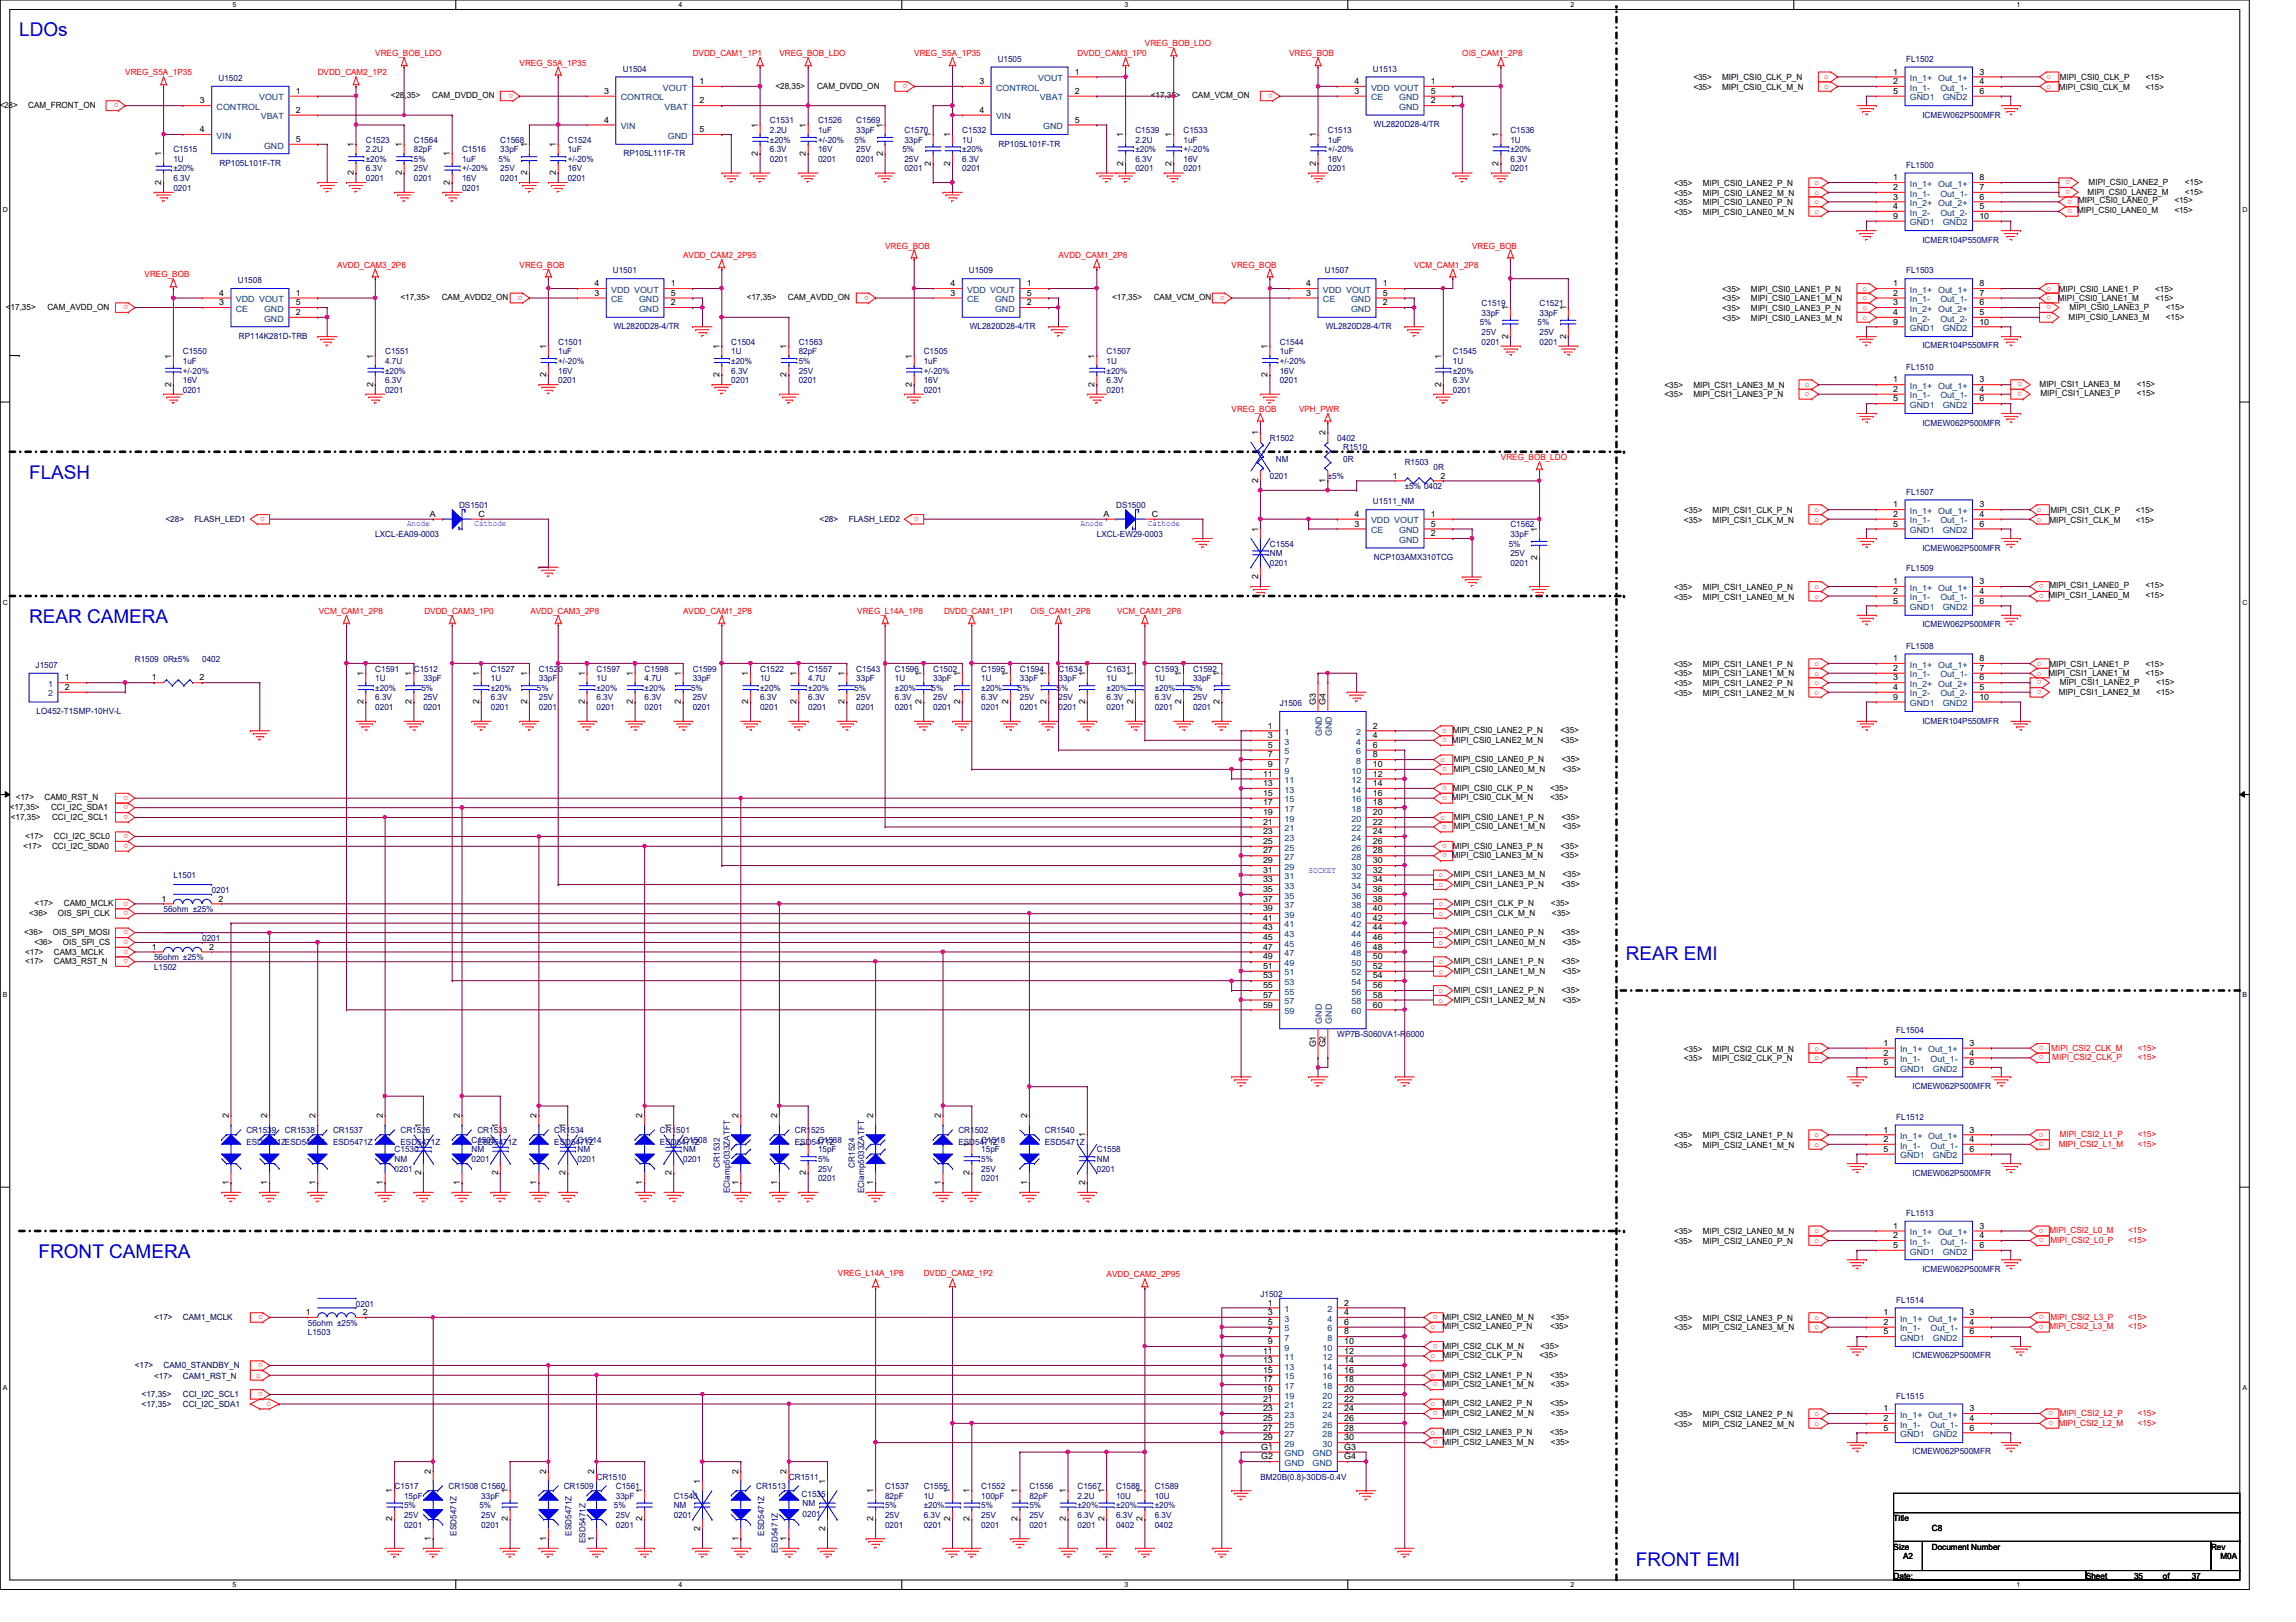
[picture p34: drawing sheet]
<svg xmlns="http://www.w3.org/2000/svg" width="297mm" height="210mm" viewBox="0 0 297 210" stroke-linecap="round" stroke-linejoin="round" font-family="sans-serif">
<defs><g id="words">
<g font-size="2.5" fill="#00f">
<text x="2.5" y="4.7">LDOs</text>
<text x="3.8" y="62">FLASH</text>
<text x="3.8" y="80.6">REAR CAMERA</text>
<text x="210.4" y="124.2">REAR EMI</text>
<text x="5" y="162.8">FRONT CAMERA</text>
<text x="211.6" y="202.6">FRONT EMI</text>
</g>
<g font-size="1.1" fill="#f00">
<text x="16.2" y="9.7">VREG_S5A_1P35</text>
<text x="41.1" y="9.7">DVDD_CAM2_1P2</text>
<text x="48.6" y="7.3">VREG_BOB_LDO</text>
<text x="67.2" y="8.5">VREG_S5A_1P35</text>
<text x="89.6" y="7.3">DVDD_CAM1_1P1</text>
<text x="100.8" y="7.3">VREG_BOB_LDO</text>
<text x="117.4" y="10.9" transform="rotate(180 117.4 10.9)">o</text>
<text x="118.3" y="7.3">VREG_S5A_1P35</text>
<text x="139.4" y="7.3">DVDD_CAM3_1P0</text>
<text x="148.1" y="6">VREG_BOB_LDO</text>
<text x="166.8" y="7.3">VREG_BOB</text>
<text x="189.2" y="7.3">OIS_CAM1_2P8</text>
<text x="236" y="11.5">o</text>
<text x="236" y="10.2">o</text>
<text x="264.7" y="10.2">o</text>
<text x="264.7" y="11.5">o</text>
<text x="15.3" y="13.4" transform="rotate(180 15.3 13.4)">o</text>
<text x="66.4" y="12.1" transform="rotate(180 66.4 12.1)">o</text>
<text x="164.7" y="12.1" transform="rotate(180 164.7 12.1)">o</text>
<text x="234.7" y="24">o</text>
<text x="267.8" y="23.3" transform="rotate(180 267.8 23.3)">o</text>
<text x="234.7" y="25.2">o</text>
<text x="234.7" y="27.7">o</text>
<text x="234.7" y="26.4">o</text>
<text x="267.8" y="24.6" transform="rotate(180 267.8 24.6)">o</text>
<text x="268.1" y="25.8" transform="rotate(180 268.1 25.8)">o</text>
<text x="268.1" y="27.1" transform="rotate(180 268.1 27.1)">o</text>
<text x="18.7" y="35.9">VREG_BOB</text>
<text x="43.6" y="34.6">AVDD_CAM3_2P8</text>
<text x="67.2" y="34.6">VREG_BOB</text>
<text x="88.4" y="33.4">AVDD_CAM2_2P95</text>
<text x="114.5" y="32.2">VREG_BOB</text>
<text x="136.9" y="33.4">AVDD_CAM1_2P8</text>
<text x="159.3" y="34.6">VREG_BOB</text>
<text x="183" y="34.6">VCM_CAM1_2P8</text>
<text x="190.5" y="32.2">VREG_BOB</text>
<text x="16.6" y="39.5" transform="rotate(180 16.6 39.5)">o</text>
<text x="67.6" y="38.3" transform="rotate(180 67.6 38.3)">o</text>
<text x="112.4" y="38.3" transform="rotate(180 112.4 38.3)">o</text>
<text x="158.5" y="38.3" transform="rotate(180 158.5 38.3)">o</text>
<text x="241" y="40.1">o</text>
<text x="241" y="41.4">o</text>
<text x="241" y="38.9">o</text>
<text x="241" y="37.6">o</text>
<text x="264.7" y="37.6">o</text>
<text x="264.7" y="38.9">o</text>
<text x="265.4" y="40.8" transform="rotate(180 265.4 40.8)">o</text>
<text x="265.4" y="39.5" transform="rotate(180 265.4 39.5)">o</text>
<text x="159.3" y="53.3">VREG_BOB</text>
<text x="168.1" y="53.3">VPH_PWR</text>
<text x="233.5" y="51.3">o</text>
<text x="233.5" y="50.1">o</text>
<text x="261.6" y="49.4" transform="rotate(180 261.6 49.4)">o</text>
<text x="261.6" y="50.7" transform="rotate(180 261.6 50.7)">o</text>
<text x="194.2" y="59.5">VREG_BOB_LDO</text>
<text x="34.2" y="66.9" transform="rotate(180 34.2 66.9)">o</text>
<text x="118.9" y="66.9" transform="rotate(180 118.9 66.9)">o</text>
<text x="234.7" y="67.5">o</text>
<text x="234.7" y="66.3">o</text>
<text x="263.5" y="66.3">o</text>
<text x="263.5" y="67.5">o</text>
<text x="234.7" y="77.5">o</text>
<text x="234.7" y="76.2">o</text>
<text x="264.4" y="75.6" transform="rotate(180 264.4 75.6)">o</text>
<text x="264.4" y="76.8" transform="rotate(180 264.4 76.8)">o</text>
<text x="41.2" y="79.5">VCM_CAM1_2P8</text>
<text x="54.9" y="79.5">DVDD_CAM3_1P0</text>
<text x="68.6" y="79.5">AVDD_CAM3_2P8</text>
<text x="88.4" y="79.5">AVDD_CAM1_2P8</text>
<text x="110.9" y="79.5">VREG_L14A_1P8</text>
<text x="122.1" y="79.5">DVDD_CAM1_1P1</text>
<text x="133.3" y="79.5">OIS_CAM1_2P8</text>
<text x="144.5" y="79.5">VCM_CAM1_2P8</text>
<text x="234.7" y="89.9">o</text>
<text x="234.7" y="88.6">o</text>
<text x="234.7" y="87.4">o</text>
<text x="234.7" y="86.2">o</text>
<text x="263.5" y="86.2">o</text>
<text x="263.5" y="87.4">o</text>
<text x="264.1" y="89.3" transform="rotate(180 264.1 89.3)">o</text>
<text x="264.1" y="88.1" transform="rotate(180 264.1 88.1)">o</text>
<text x="187.2" y="94.3" transform="rotate(180 187.2 94.3)">o</text>
<text x="187.2" y="95.5" transform="rotate(180 187.2 95.5)">o</text>
<text x="186.3" y="98.6">o</text>
<text x="187.2" y="99.2" transform="rotate(180 187.2 99.2)">o</text>
<text x="187.2" y="101.7" transform="rotate(180 187.2 101.7)">o</text>
<text x="16.6" y="105.5" transform="rotate(180 16.6 105.5)">o</text>
<text x="16.6" y="104.2" transform="rotate(180 16.6 104.2)">o</text>
<text x="16.6" y="107.9" transform="rotate(180 16.6 107.9)">o</text>
<text x="16.6" y="103" transform="rotate(180 16.6 103)">o</text>
<text x="186.3" y="106.1">o</text>
<text x="187.2" y="106.7" transform="rotate(180 187.2 106.7)">o</text>
<text x="187.2" y="103" transform="rotate(180 187.2 103)">o</text>
<text x="16.6" y="109.2" transform="rotate(180 16.6 109.2)">o</text>
<text x="186.1" y="113.5">o</text>
<text x="187.2" y="109.2" transform="rotate(180 187.2 109.2)">o</text>
<text x="187.2" y="110.4" transform="rotate(180 187.2 110.4)">o</text>
<text x="16.6" y="116.7" transform="rotate(180 16.6 116.7)">o</text>
<text x="16.6" y="117.9" transform="rotate(180 16.6 117.9)">o</text>
<text x="186.1" y="114.8">o</text>
<text x="186.1" y="118.5">o</text>
<text x="186.1" y="117.3">o</text>
<text x="16.6" y="124.1" transform="rotate(180 16.6 124.1)">o</text>
<text x="16.6" y="122.9" transform="rotate(180 16.6 122.9)">o</text>
<text x="16.6" y="120.4" transform="rotate(180 16.6 120.4)">o</text>
<text x="16.6" y="121.7" transform="rotate(180 16.6 121.7)">o</text>
<text x="186.1" y="122.3">o</text>
<text x="186.1" y="121">o</text>
<text x="186.1" y="126">o</text>
<text x="186.1" y="124.8">o</text>
<text x="186.1" y="129.8">o</text>
<text x="186.1" y="128.5">o</text>
<text x="234.7" y="136">o</text>
<text x="234.7" y="137.2">o</text>
<text x="264.4" y="136.6" transform="rotate(180 264.4 136.6)">o</text>
<text x="264.4" y="135.3" transform="rotate(180 264.4 135.3)">o</text>
<text x="265.4" y="136">MIPI_CSI2_CLK_M</text>
<text x="265.5" y="137.2">MIPI_CSI2_CLK_P</text>
<text x="276.6" y="136">&lt;15&gt;</text>
<text x="276.6" y="137.2">&lt;15&gt;</text>
<text x="234.7" y="148.4">o</text>
<text x="234.7" y="147.2">o</text>
<text x="264.4" y="146.6" transform="rotate(180 264.4 146.6)">o</text>
<text x="264.4" y="147.8" transform="rotate(180 264.4 147.8)">o</text>
<text x="266.4" y="148.4">MIPI_CSI2_L1_M</text>
<text x="266.5" y="147.2">MIPI_CSI2_L1_P</text>
<text x="276.6" y="148.4">&lt;15&gt;</text>
<text x="276.6" y="147.2">&lt;15&gt;</text>
<text x="234.7" y="159.6">o</text>
<text x="234.7" y="160.9">o</text>
<text x="264.4" y="160.2" transform="rotate(180 264.4 160.2)">o</text>
<text x="264.4" y="159" transform="rotate(180 264.4 159)">o</text>
<text x="265.1" y="159.6">MIPI_CSI2_L0_M</text>
<text x="265.3" y="160.9">MIPI_CSI2_L0_P</text>
<text x="275.3" y="159.6">&lt;15&gt;</text>
<text x="275.3" y="160.9">&lt;15&gt;</text>
<text x="108.4" y="165.1">VREG_L14A_1P8</text>
<text x="119.5" y="165.1">DVDD_CAM2_1P2</text>
<text x="143.2" y="165.3">AVDD_CAM2_2P95</text>
<text x="34" y="170.2" transform="rotate(180 34 170.2)">o</text>
<text x="185.1" y="172">o</text>
<text x="186" y="170.2" transform="rotate(180 186 170.2)">o</text>
<text x="186" y="173.9" transform="rotate(180 186 173.9)">o</text>
<text x="234.7" y="170.8">o</text>
<text x="234.7" y="172">o</text>
<text x="264.4" y="170.2" transform="rotate(180 264.4 170.2)">o</text>
<text x="264.4" y="171.4" transform="rotate(180 264.4 171.4)">o</text>
<text x="265.1" y="172">MIPI_CSI2_L3_M</text>
<text x="265.3" y="170.8">MIPI_CSI2_L3_P</text>
<text x="275.3" y="172">&lt;15&gt;</text>
<text x="275.3" y="170.8">&lt;15&gt;</text>
<text x="33.1" y="178.3">o</text>
<text x="34" y="176.4" transform="rotate(180 34 176.4)">o</text>
<text x="185.1" y="178.3">o</text>
<text x="185.1" y="175.8">o</text>
<text x="186" y="178.9" transform="rotate(180 186 178.9)">o</text>
<text x="34" y="180.1" transform="rotate(180 34 180.1)">o</text>
<text x="34.5" y="182">o</text>
<text x="185.1" y="182">o</text>
<text x="185.1" y="185.8">o</text>
<text x="186" y="182.6" transform="rotate(180 186 182.6)">o</text>
<text x="234.7" y="184.5">o</text>
<text x="234.7" y="183.3">o</text>
<text x="265.6" y="182.6" transform="rotate(180 265.6 182.6)">o</text>
<text x="265.6" y="183.9" transform="rotate(180 265.6 183.9)">o</text>
<text x="266.4" y="184.5">MIPI_CSI2_L2_M</text>
<text x="266.5" y="183.3">MIPI_CSI2_L2_P</text>
<text x="276.6" y="184.5">&lt;15&gt;</text>
<text x="276.6" y="183.3">&lt;15&gt;</text>
<text x="186" y="186.4" transform="rotate(180 186 186.4)">o</text>
</g>
<g font-size="1.1" fill="#000080">
<text x="28.3" y="10.5">U1502</text>
<text x="80.6" y="9.3">U1504</text>
<text x="129.1" y="8">U1505</text>
<text x="177.6" y="9.3">U1513</text>
<text x="246.6" y="8">FL1502</text>
<text x="99.6" y="16">C1531</text>
<text x="99.6" y="17.2">2.2U</text>
<text x="105.8" y="16">C1526</text>
<text x="105.8" y="17.2">1uF</text>
<text x="110.8" y="16">C1569</text>
<text x="110.8" y="17.2">33pF</text>
<text x="117" y="17.2">C1570</text>
<text x="124.5" y="17.2">C1532</text>
<text x="146.9" y="17.2">C1539</text>
<text x="153.1" y="17.2">C1533</text>
<text x="171.8" y="17.2">C1513</text>
<text x="177.8" y="16.5">WL2820D28-4/TR</text>
<text x="195.4" y="17.2">C1536</text>
<text x="248.7" y="15.2">ICMEW062P500MFR</text>
<text x="22.4" y="19.7">C1515</text>
<text x="22.4" y="21">1U</text>
<text x="22.4" y="23.5">6.3V</text>
<text x="22.4" y="22.2">±20%</text>
<text x="28.4" y="21.5">RP105L101F-TR</text>
<text x="47.3" y="18.5">C1523</text>
<text x="47.3" y="19.7">2.2U</text>
<text x="47.3" y="23.5">0201</text>
<text x="47.3" y="22.2">6.3V</text>
<text x="47.3" y="21">±20%</text>
<text x="53.5" y="18.5">C1564</text>
<text x="53.5" y="19.7">82pF</text>
<text x="53.5" y="23.5">0201</text>
<text x="53.5" y="22.2">25V</text>
<text x="53.5" y="21">5%</text>
<text x="59.8" y="19.7">C1516</text>
<text x="59.8" y="21">1uF</text>
<text x="59.8" y="23.5">16V</text>
<text x="59.8" y="22.2">+/-20%</text>
<text x="64.5" y="21">5%</text>
<text x="64.7" y="18.5">C1568</text>
<text x="64.7" y="19.7">33pF</text>
<text x="64.7" y="23.5">0201</text>
<text x="64.7" y="22.2">25V</text>
<text x="73.4" y="18.5">C1524</text>
<text x="73.4" y="19.7">1uF</text>
<text x="73.4" y="23.5">0201</text>
<text x="73.4" y="22.2">16V</text>
<text x="73.4" y="21">+/-20%</text>
<text x="80.7" y="20.2">RP105L111F-TR</text>
<text x="99.6" y="21">0201</text>
<text x="99.6" y="19.7">6.3V</text>
<text x="99.6" y="18.5">±20%</text>
<text x="105.8" y="21">0201</text>
<text x="105.8" y="19.7">16V</text>
<text x="105.8" y="18.5">+/-20%</text>
<text x="110.5" y="18.5">5%</text>
<text x="110.8" y="21">0201</text>
<text x="110.8" y="19.7">25V</text>
<text x="116.8" y="19.7">5%</text>
<text x="117" y="18.5">33pF</text>
<text x="117" y="22.2">0201</text>
<text x="117" y="21">25V</text>
<text x="124.5" y="18.5">1U</text>
<text x="124.5" y="22.2">0201</text>
<text x="124.5" y="21">6.3V</text>
<text x="124.5" y="19.7">±20%</text>
<text x="129.2" y="19">RP105L101F-TR</text>
<text x="146.9" y="18.5">2.2U</text>
<text x="146.9" y="22.2">0201</text>
<text x="146.9" y="21">6.3V</text>
<text x="146.9" y="19.7">±20%</text>
<text x="153.1" y="18.5">1uF</text>
<text x="153.1" y="22.2">0201</text>
<text x="153.1" y="21">16V</text>
<text x="153.1" y="19.7">+/-20%</text>
<text x="171.8" y="18.5">1uF</text>
<text x="171.8" y="22.2">0201</text>
<text x="171.8" y="21">16V</text>
<text x="171.8" y="19.7">+/-20%</text>
<text x="195.4" y="18.5">1U</text>
<text x="195.4" y="22.2">0201</text>
<text x="195.4" y="21">6.3V</text>
<text x="195.4" y="19.7">±20%</text>
<text x="246.6" y="21.7">FL1500</text>
<text x="22.4" y="24.7">0201</text>
<text x="59.8" y="24.7">0201</text>
<text x="79.3" y="35.4">U1501</text>
<text x="125.3" y="35.4">U1509</text>
<text x="171.4" y="35.4">U1507</text>
<text x="246.6" y="35.4">FL1503</text>
<text x="248.7" y="31.4">ICMER104P550MFR</text>
<text x="30.8" y="36.6">U1508</text>
<text x="191.7" y="39.6">C1519</text>
<text x="191.7" y="40.9">33pF</text>
<text x="199.2" y="39.6">C1521</text>
<text x="199.2" y="40.9">33pF</text>
<text x="23.7" y="45.8">C1550</text>
<text x="23.7" y="47.1">1uF</text>
<text x="30.9" y="43.9">RP114K281D-TRB</text>
<text x="49.8" y="45.8">C1551</text>
<text x="49.8" y="47.1">4.7U</text>
<text x="72.2" y="44.6">C1501</text>
<text x="72.2" y="45.8">1uF</text>
<text x="72.2" y="47.1">+/-20%</text>
<text x="79.4" y="42.6">WL2820D28-4/TR</text>
<text x="94.6" y="44.6">C1504</text>
<text x="94.6" y="45.8">1U</text>
<text x="94.6" y="47.1">±20%</text>
<text x="103.3" y="44.6">C1563</text>
<text x="103.3" y="45.8">82pF</text>
<text x="103.3" y="47.1">5%</text>
<text x="119.5" y="45.8">C1505</text>
<text x="119.5" y="47.1">1uF</text>
<text x="125.5" y="42.6">WL2820D28-4/TR</text>
<text x="143.2" y="45.8">C1507</text>
<text x="143.2" y="47.1">1U</text>
<text x="165.6" y="44.6">C1544</text>
<text x="165.6" y="45.8">1uF</text>
<text x="165.6" y="47.1">+/-20%</text>
<text x="171.5" y="42.6">WL2820D28-4/TR</text>
<text x="188" y="45.8">C1545</text>
<text x="188" y="47.1">1U</text>
<text x="191.4" y="42.1">5%</text>
<text x="191.7" y="44.6">0201</text>
<text x="191.7" y="43.3">25V</text>
<text x="198.9" y="42.1">5%</text>
<text x="199.2" y="44.6">0201</text>
<text x="199.2" y="43.3">25V</text>
<text x="246.6" y="47.8">FL1510</text>
<text x="248.7" y="45.1">ICMER104P550MFR</text>
<text x="23.7" y="50.8">0201</text>
<text x="23.7" y="49.6">16V</text>
<text x="23.7" y="48.3">+/-20%</text>
<text x="49.8" y="50.8">0201</text>
<text x="49.8" y="49.6">6.3V</text>
<text x="49.8" y="48.3">±20%</text>
<text x="72.2" y="49.6">0201</text>
<text x="72.2" y="48.3">16V</text>
<text x="94.6" y="49.6">0201</text>
<text x="94.6" y="48.3">6.3V</text>
<text x="103.3" y="49.6">0201</text>
<text x="103.3" y="48.3">25V</text>
<text x="119.5" y="50.8">0201</text>
<text x="119.5" y="49.6">16V</text>
<text x="119.5" y="48.3">+/-20%</text>
<text x="143.2" y="50.8">0201</text>
<text x="143.2" y="49.6">6.3V</text>
<text x="143.2" y="48.3">±20%</text>
<text x="165.6" y="49.6">0201</text>
<text x="165.6" y="48.3">16V</text>
<text x="188" y="50.8">0201</text>
<text x="188" y="49.6">6.3V</text>
<text x="188" y="48.3">±20%</text>
<text x="164.3" y="57.1">R1502</text>
<text x="165.1" y="59.8">NM</text>
<text x="173" y="57.1">0402</text>
<text x="173.8" y="58.3">R1510</text>
<text x="173.8" y="59.8">0R</text>
<text x="248.7" y="55.1">ICMEW062P500MFR</text>
<text x="59.4" y="65.7">DS1501</text>
<text x="144.4" y="65.7">DS1500</text>
<text x="164.3" y="62">0201</text>
<text x="171.8" y="62">±5%</text>
<text x="177.6" y="65.3">U1511_NM</text>
<text x="181.7" y="60.2">R1503</text>
<text x="181.7" y="63.3">±5% 0402</text>
<text x="185.5" y="60.8">0R</text>
<text x="246.6" y="64">FL1507</text>
<text x="48.6" y="69.5">LXCL-EA09-0003</text>
<text x="141.9" y="69.5">LXCL-EW29-0003</text>
<text x="164.3" y="70.7">C1554</text>
<text x="164.3" y="72">NM</text>
<text x="195.2" y="70.7">5%</text>
<text x="195.4" y="68.2">C1562</text>
<text x="195.4" y="69.5">33pF</text>
<text x="195.4" y="72">25V</text>
<text x="248.7" y="71.2">ICMEW062P500MFR</text>
<text x="164.3" y="73.2">0201</text>
<text x="177.8" y="72.5">NCP103AMX310TCG</text>
<text x="195.4" y="73.2">0201</text>
<text x="246.6" y="74">FL1509</text>
<text x="246.6" y="83.9">FL1508</text>
<text x="248.7" y="81.2">ICMEW062P500MFR</text>
<text x="4.6" y="86.4">J1507</text>
<text x="17.4" y="85.7">R1509 0R±5%</text>
<text x="26.2" y="85.7">0402</text>
<text x="48.6" y="86.9">C1591</text>
<text x="48.6" y="88.2">1U</text>
<text x="48.6" y="89.4">±20%</text>
<text x="53.5" y="86.9">C1512</text>
<text x="54.5" y="89.4">5%</text>
<text x="54.8" y="88.2">33pF</text>
<text x="63.5" y="86.9">C1527</text>
<text x="63.5" y="88.2">1U</text>
<text x="63.5" y="89.4">±20%</text>
<text x="69.5" y="89.4">5%</text>
<text x="69.7" y="86.9">C1520</text>
<text x="69.7" y="88.2">33pF</text>
<text x="77.2" y="86.9">C1597</text>
<text x="77.2" y="88.2">1U</text>
<text x="77.2" y="89.4">±20%</text>
<text x="83.4" y="86.9">C1598</text>
<text x="83.4" y="88.2">4.7U</text>
<text x="83.4" y="89.4">±20%</text>
<text x="89.4" y="89.4">5%</text>
<text x="89.6" y="86.9">C1599</text>
<text x="89.6" y="88.2">33pF</text>
<text x="98.3" y="86.9">C1522</text>
<text x="98.3" y="88.2">1U</text>
<text x="98.3" y="89.4">±20%</text>
<text x="104.6" y="86.9">C1557</text>
<text x="104.6" y="88.2">4.7U</text>
<text x="104.6" y="89.4">±20%</text>
<text x="110.5" y="89.4">5%</text>
<text x="110.8" y="86.9">C1543</text>
<text x="110.8" y="88.2">33pF</text>
<text x="115.8" y="86.9">C1596</text>
<text x="115.8" y="88.2">1U</text>
<text x="115.8" y="89.4">±20%</text>
<text x="120.5" y="89.4">5%</text>
<text x="120.7" y="86.9">C1502</text>
<text x="120.7" y="88.2">33pF</text>
<text x="127" y="86.9">C1595</text>
<text x="127" y="88.2">1U</text>
<text x="127" y="89.4">±20%</text>
<text x="131.7" y="89.4">5%</text>
<text x="131.9" y="86.9">C1594</text>
<text x="131.9" y="88.2">33pF</text>
<text x="136.7" y="89.4">5%</text>
<text x="136.9" y="86.9">C1634</text>
<text x="136.9" y="88.2">33pF</text>
<text x="143.2" y="86.9">C1631</text>
<text x="143.2" y="88.2">1U</text>
<text x="143.2" y="89.4">±20%</text>
<text x="149.4" y="86.9">C1593</text>
<text x="149.4" y="88.2">1U</text>
<text x="149.4" y="89.4">±20%</text>
<text x="154.1" y="89.4">5%</text>
<text x="154.3" y="86.9">C1592</text>
<text x="154.3" y="88.2">33pF</text>
<text x="4.7" y="92.4">LO452-T1SMP-10HV-L</text>
<text x="48.6" y="91.9">0201</text>
<text x="48.6" y="90.6">6.3V</text>
<text x="54.8" y="91.9">0201</text>
<text x="54.8" y="90.6">25V</text>
<text x="63.5" y="91.9">0201</text>
<text x="63.5" y="90.6">6.3V</text>
<text x="69.7" y="91.9">0201</text>
<text x="69.7" y="90.6">25V</text>
<text x="77.2" y="91.9">0201</text>
<text x="77.2" y="90.6">6.3V</text>
<text x="83.4" y="91.9">0201</text>
<text x="83.4" y="90.6">6.3V</text>
<text x="89.6" y="91.9">0201</text>
<text x="89.6" y="90.6">25V</text>
<text x="98.3" y="91.9">0201</text>
<text x="98.3" y="90.6">6.3V</text>
<text x="104.6" y="91.9">0201</text>
<text x="104.6" y="90.6">6.3V</text>
<text x="110.8" y="91.9">0201</text>
<text x="110.8" y="90.6">25V</text>
<text x="115.8" y="91.9">0201</text>
<text x="115.8" y="90.6">6.3V</text>
<text x="120.7" y="91.9">0201</text>
<text x="120.7" y="90.6">25V</text>
<text x="127" y="91.9">0201</text>
<text x="127" y="90.6">6.3V</text>
<text x="131.9" y="91.9">0201</text>
<text x="131.9" y="90.6">25V</text>
<text x="136.9" y="91.9">0201</text>
<text x="136.9" y="90.6">25V</text>
<text x="143.2" y="91.9">0201</text>
<text x="143.2" y="90.6">6.3V</text>
<text x="149.4" y="91.9">0201</text>
<text x="149.4" y="90.6">6.3V</text>
<text x="154.3" y="91.9">0201</text>
<text x="154.3" y="90.6">25V</text>
<text x="165.6" y="91.4">J1506</text>
<text x="248.7" y="93.6">ICMER104P550MFR</text>
<text x="22.4" y="113.7">L1501</text>
<text x="21.2" y="118">56ohm ±25%</text>
<text x="27.4" y="115.5">0201</text>
<text x="19.9" y="125.5">L1502</text>
<text x="19.9" y="124.2">56ohm ±25%</text>
<text x="26.2" y="121.8">0201</text>
<text x="173" y="134.2">WP7B-S060VA1-R6000</text>
<text x="245.3" y="133.7">FL1504</text>
<text x="247.4" y="140.9">ICMEW062P500MFR</text>
<text x="31.9" y="146.6">CR1539</text>
<text x="31.9" y="148.2">ESD5471ZESD5471Z</text>
<text x="36.9" y="146.6">CR1538</text>
<text x="43.1" y="146.6">CR1537</text>
<text x="43.1" y="148.2">ESD5471Z</text>
<text x="51.1" y="149.1">C1530</text>
<text x="51.8" y="146.6">CR1526</text>
<text x="51.8" y="148.2">ESD5471Z</text>
<text x="61" y="147.9">C1503</text>
<text x="61" y="149.1">NM</text>
<text x="61.8" y="146.6">CR1533</text>
<text x="61.8" y="148.2">ESD5471Z</text>
<text x="71.7" y="146.6">CR1534</text>
<text x="71.7" y="148.2">ESD5471Z</text>
<text x="74.7" y="147.9">C1514</text>
<text x="74.7" y="149.1">NM</text>
<text x="85.4" y="146.6">CR1501</text>
<text x="85.4" y="148.2">ESD5471Z</text>
<text x="88.4" y="147.9">C1508</text>
<text x="88.4" y="149.1">NM</text>
<text x="102.8" y="146.6">CR1525</text>
<text x="102.8" y="148.2">ESD5471Z</text>
<text x="105.8" y="147.9">C1538</text>
<text x="105.8" y="149.1">15pF</text>
<text x="124" y="146.6">CR1502</text>
<text x="124" y="148.2">ESD5471Z</text>
<text x="127" y="147.9">C1518</text>
<text x="127" y="149.1">15pF</text>
<text x="135.2" y="146.6">CR1540</text>
<text x="135.2" y="148.2">ESD5471Z</text>
<text x="141.9" y="149.1">C1558</text>
<text x="245.3" y="144.9">FL1512</text>
<text x="51.1" y="150.4">NM</text>
<text x="51.1" y="151.6">0201</text>
<text x="61" y="150.4">0201</text>
<text x="74.7" y="150.4">0201</text>
<text x="88.4" y="150.4">0201</text>
<text x="93.1" y="151.1" transform="rotate(-90 93.1 151.1)">CR1532</text>
<text x="94.4" y="154.4" transform="rotate(-90 94.4 154.4)">EClamp5033ZATFT</text>
<text x="105.8" y="152.9">0201</text>
<text x="105.8" y="151.6">25V</text>
<text x="105.8" y="150.4">5%</text>
<text x="110.6" y="151.1" transform="rotate(-90 110.6 151.1)">CR1524</text>
<text x="111.8" y="154.4" transform="rotate(-90 111.8 154.4)">EClamp5033ZATFT</text>
<text x="127" y="152.9">0201</text>
<text x="127" y="151.6">25V</text>
<text x="127" y="150.4">5%</text>
<text x="141.9" y="150.4">NM</text>
<text x="141.9" y="151.6">0201</text>
<text x="247.4" y="152.1">ICMEW062P500MFR</text>
<text x="246.6" y="157.4">FL1513</text>
<text x="163.1" y="167.8">J1502</text>
<text x="248.7" y="164.6">ICMEW062P500MFR</text>
<text x="39.8" y="172.8">L1503</text>
<text x="39.8" y="171.5">56ohm ±25%</text>
<text x="46.1" y="169.1">0201</text>
<text x="245.3" y="168.6">FL1514</text>
<text x="247.4" y="175.8">ICMEW062P500MFR</text>
<text x="245.3" y="181">FL1515</text>
<text x="77.2" y="191.5">CR1510</text>
<text x="102.1" y="191.5">CR1511</text>
<text x="163.1" y="191.5">BM20B(0.8)-30DS-0.4V</text>
<text x="247.4" y="188.2">ICMEW062P500MFR</text>
<text x="51.1" y="192.7">C1517</text>
<text x="52.3" y="194">15pF</text>
<text x="52.3" y="197.7">0201</text>
<text x="52.3" y="196.4">25V</text>
<text x="52.3" y="195.2">5%</text>
<text x="58" y="192.7">CR1508 C1560</text>
<text x="62" y="195.2">5%</text>
<text x="62.3" y="194">33pF</text>
<text x="62.3" y="197.7">0201</text>
<text x="62.3" y="196.4">25V</text>
<text x="72.9" y="192.7">CR1509</text>
<text x="79.4" y="195.2">5%</text>
<text x="79.7" y="192.7">C1561</text>
<text x="79.7" y="194">33pF</text>
<text x="79.7" y="197.7">0201</text>
<text x="79.7" y="196.4">25V</text>
<text x="87.2" y="194">C1540</text>
<text x="87.2" y="195.2">NM</text>
<text x="87.2" y="196.4">0201</text>
<text x="97.8" y="192.7">CR1513</text>
<text x="103.7" y="193.7">C1535</text>
<text x="103.8" y="194.9">NM</text>
<text x="103.8" y="196.3">0201</text>
<text x="114.5" y="192.7">C1537</text>
<text x="114.5" y="194">82pF</text>
<text x="114.5" y="197.7">0201</text>
<text x="114.5" y="196.4">25V</text>
<text x="114.5" y="195.2">5%</text>
<text x="119.5" y="192.7">C1555</text>
<text x="119.5" y="194">1U</text>
<text x="119.5" y="197.7">0201</text>
<text x="119.5" y="196.4">6.3V</text>
<text x="119.5" y="195.2">±20%</text>
<text x="127" y="192.7">C1552</text>
<text x="127" y="194">100pF</text>
<text x="127" y="197.7">0201</text>
<text x="127" y="196.4">25V</text>
<text x="127" y="195.2">5%</text>
<text x="133.2" y="192.7">C1556</text>
<text x="133.2" y="194">82pF</text>
<text x="133.2" y="197.7">0201</text>
<text x="133.2" y="196.4">25V</text>
<text x="133.2" y="195.2">5%</text>
<text x="139.4" y="192.7">C1567</text>
<text x="139.4" y="194">2.2U</text>
<text x="139.4" y="197.7">0201</text>
<text x="139.4" y="196.4">6.3V</text>
<text x="139.4" y="195.2">±20%</text>
<text x="144.4" y="192.7">C1588</text>
<text x="144.4" y="194">10U</text>
<text x="144.4" y="197.7">0402</text>
<text x="144.4" y="196.4">6.3V</text>
<text x="144.4" y="195.2">±20%</text>
<text x="149.4" y="192.7">C1589</text>
<text x="149.4" y="194">10U</text>
<text x="149.4" y="197.7">0402</text>
<text x="149.4" y="196.4">6.3V</text>
<text x="149.4" y="195.2">±20%</text>
<text x="59.1" y="198.8" transform="rotate(-90 59.1 198.8)">ESD5471Z</text>
<text x="74" y="198.8" transform="rotate(-90 74 198.8)">ESD5471Z</text>
<text x="75.7" y="199.7" transform="rotate(-90 75.7 199.7)">ESD5471Z</text>
<text x="98.8" y="198.8" transform="rotate(-90 98.8 198.8)">ESD5471Z</text>
<text x="100.6" y="201" transform="rotate(-90 100.6 201)">ESD5471Z</text>
</g>
<g font-size="1.1" fill="#004080">
<text x="85.8" y="11.7">VOUT</text>
<text x="128.9" y="11.7">CONTROL</text>
<text x="134.3" y="10.5">VOUT</text>
<text x="177.4" y="11.7">VDD VOUT</text>
<text x="247.1" y="10.5">In_1+ Out_1+</text>
<text x="247.1" y="11.7">In_1-</text>
<text x="251" y="11.7">Out_1-</text>
<text x="28" y="14.2">CONTROL</text>
<text x="28" y="17.9">VIN</text>
<text x="33.5" y="13">VOUT</text>
<text x="33.7" y="15.5">VBAT</text>
<text x="80.3" y="13">CONTROL</text>
<text x="80.3" y="16.7">VIN</text>
<text x="86" y="14.2">VBAT</text>
<text x="86.4" y="17.9">GND</text>
<text x="128.9" y="15.5">VIN</text>
<text x="134.5" y="13">VBAT</text>
<text x="135" y="16.7">GND</text>
<text x="177.4" y="13">CE</text>
<text x="181" y="14.2">GND</text>
<text x="181" y="13">GND</text>
<text x="247.1" y="13">GND1</text>
<text x="251.3" y="13">GND2</text>
<text x="34.2" y="19.2">GND</text>
<text x="247.1" y="24.2">In_1+ Out_1+</text>
<text x="247.1" y="25.4">In_1-</text>
<text x="247.1" y="29.2">GND1</text>
<text x="247.1" y="26.7">In_2+ Out_2+</text>
<text x="247.1" y="27.9">In_2-</text>
<text x="251" y="27.9">Out_2-</text>
<text x="251" y="25.4">Out_1-</text>
<text x="251.3" y="29.2">GND2</text>
<text x="30.5" y="40.3">CE</text>
<text x="30.5" y="39.1">VDD VOUT</text>
<text x="34.2" y="41.6">GND</text>
<text x="34.2" y="40.3">GND</text>
<text x="79.1" y="39.1">CE</text>
<text x="79.1" y="37.9">VDD VOUT</text>
<text x="82.7" y="40.3">GND</text>
<text x="82.7" y="39.1">GND</text>
<text x="125.1" y="39.1">CE</text>
<text x="125.1" y="37.9">VDD VOUT</text>
<text x="128.7" y="40.3">GND</text>
<text x="128.7" y="39.1">GND</text>
<text x="171.2" y="39.1">CE</text>
<text x="171.2" y="37.9">VDD VOUT</text>
<text x="174.8" y="40.3">GND</text>
<text x="174.8" y="39.1">GND</text>
<text x="247.1" y="37.9">In_1+ Out_1+</text>
<text x="247.1" y="39.1">In_1-</text>
<text x="247.1" y="40.3">In_2+ Out_2+</text>
<text x="247.1" y="41.6">In_2-</text>
<text x="251" y="41.6">Out_2-</text>
<text x="251" y="39.1">Out_1-</text>
<text x="247.1" y="42.8">GND1</text>
<text x="251.3" y="42.8">GND2</text>
<text x="247.1" y="50.3">In_1+ Out_1+</text>
<text x="247.1" y="51.6">In_1-</text>
<text x="247.1" y="52.8">GND1</text>
<text x="251" y="51.6">Out_1-</text>
<text x="251.3" y="52.8">GND2</text>
<text x="177.4" y="69">CE</text>
<text x="177.4" y="67.7">VDD VOUT</text>
<text x="181" y="70.2">GND</text>
<text x="181" y="69">GND</text>
<text x="247.1" y="66.5">In_1+ Out_1+</text>
<text x="247.1" y="67.7">In_1-</text>
<text x="247.1" y="69">GND1</text>
<text x="251" y="67.7">Out_1-</text>
<text x="251.3" y="69">GND2</text>
<text x="247.1" y="76.5">In_1+ Out_1+</text>
<text x="247.1" y="77.7">In_1-</text>
<text x="251" y="77.7">Out_1-</text>
<text x="247.1" y="79">GND1</text>
<text x="251.3" y="79">GND2</text>
<text x="6.2" y="88.9">1</text>
<text x="247.1" y="86.4">In_1+ Out_1+</text>
<text x="247.1" y="87.7">In_1-</text>
<text x="247.1" y="88.9">In_2+ Out_2+</text>
<text x="251" y="87.7">Out_1-</text>
<text x="6.2" y="90.1">2</text>
<text x="166.2" y="95.1">1</text>
<text x="171" y="95.3" transform="rotate(-90 171 95.3)">GND</text>
<text x="172.3" y="95.3" transform="rotate(-90 172.3 95.3)">GND</text>
<text x="175.5" y="95.1">2</text>
<text x="247.1" y="91.4">GND1</text>
<text x="247.1" y="90.1">In_2-</text>
<text x="251" y="90.1">Out_2-</text>
<text x="251.3" y="91.4">GND2</text>
<text x="166.2" y="96.4">3</text>
<text x="166.2" y="97.6">5</text>
<text x="166.2" y="98.8">7</text>
<text x="166.2" y="100.1">9</text>
<text x="166.2" y="101.3">11</text>
<text x="174.8" y="100.1">10</text>
<text x="174.8" y="101.3">12</text>
<text x="175.5" y="96.4">4</text>
<text x="175.5" y="97.6">6</text>
<text x="175.5" y="98.8">8</text>
<text x="166.2" y="102.6">13</text>
<text x="166.2" y="103.8">15</text>
<text x="166.2" y="105.1">17</text>
<text x="166.2" y="106.3">19</text>
<text x="166.2" y="107.6">21</text>
<text x="174.8" y="102.6">14</text>
<text x="174.8" y="103.8">16</text>
<text x="174.8" y="105.1">18</text>
<text x="174.8" y="106.3">20</text>
<text x="174.8" y="107.6">22</text>
<text x="166.2" y="108.8">23</text>
<text x="166.2" y="110.1">25</text>
<text x="166.2" y="111.3">27</text>
<text x="166.2" y="112.6">29</text>
<text x="166.2" y="113.8">31</text>
<text x="174.8" y="108.8">24</text>
<text x="174.8" y="110.1">26</text>
<text x="174.8" y="111.3">28</text>
<text x="174.8" y="112.6">30</text>
<text x="174.8" y="113.8">32</text>
<text x="166.2" y="115">33</text>
<text x="166.2" y="116.3">35</text>
<text x="166.2" y="117.5">37</text>
<text x="166.2" y="118.8">39</text>
<text x="174.8" y="115">34</text>
<text x="174.8" y="116.3">36</text>
<text x="174.8" y="117.5">38</text>
<text x="174.8" y="118.8">40</text>
<text x="166.2" y="120">41</text>
<text x="166.2" y="121.2">43</text>
<text x="166.2" y="122.5">45</text>
<text x="166.2" y="123.7">47</text>
<text x="166.2" y="125">49</text>
<text x="174.8" y="120">42</text>
<text x="174.8" y="121.2">44</text>
<text x="174.8" y="122.5">46</text>
<text x="174.8" y="123.7">48</text>
<text x="174.8" y="125">50</text>
<text x="166.2" y="126.2">51</text>
<text x="166.2" y="127.5">53</text>
<text x="166.2" y="128.7">55</text>
<text x="166.2" y="130">57</text>
<text x="166.2" y="131.2">59</text>
<text x="174.8" y="126.2">52</text>
<text x="174.8" y="127.5">54</text>
<text x="174.8" y="128.7">56</text>
<text x="174.8" y="130">58</text>
<text x="174.8" y="131.2">60</text>
<text x="171" y="132.5" transform="rotate(-90 171 132.5)">GND</text>
<text x="172.3" y="132.5" transform="rotate(-90 172.3 132.5)">GND</text>
<text x="245.8" y="136.2">In_1+ Out_1+</text>
<text x="245.8" y="137.5">In_1-</text>
<text x="249.8" y="137.5">Out_1-</text>
<text x="245.8" y="138.7">GND1</text>
<text x="250.1" y="138.7">GND2</text>
<text x="245.8" y="147.4">In_1+ Out_1+</text>
<text x="245.8" y="148.6">In_1-</text>
<text x="245.8" y="149.9">GND1</text>
<text x="249.8" y="148.6">Out_1-</text>
<text x="250.1" y="149.9">GND2</text>
<text x="247.1" y="159.9">In_1+ Out_1+</text>
<text x="247.1" y="161.1">In_1-</text>
<text x="251" y="161.1">Out_1-</text>
<text x="247.1" y="162.3">GND1</text>
<text x="251.3" y="162.3">GND2</text>
<text x="166.2" y="169.8">1</text>
<text x="166.2" y="171">3</text>
<text x="166.2" y="172.3">5</text>
<text x="166.2" y="173.5">7</text>
<text x="171.7" y="169.8">2</text>
<text x="171.7" y="171">4</text>
<text x="171.7" y="172.3">6</text>
<text x="171.7" y="173.5">8</text>
<text x="245.8" y="171">In_1+ Out_1+</text>
<text x="245.8" y="172.3">In_1-</text>
<text x="245.8" y="173.5">GND1</text>
<text x="249.8" y="172.3">Out_1-</text>
<text x="250.1" y="173.5">GND2</text>
<text x="166.2" y="174.8">9</text>
<text x="166.2" y="176">11</text>
<text x="166.2" y="177.2">13</text>
<text x="166.2" y="178.5">15</text>
<text x="166.2" y="179.7">17</text>
<text x="171.1" y="174.8">10</text>
<text x="171.1" y="176">12</text>
<text x="171.1" y="177.2">14</text>
<text x="171.1" y="178.5">16</text>
<text x="171.1" y="179.7">18</text>
<text x="166.2" y="181">19</text>
<text x="166.2" y="182.2">21</text>
<text x="166.2" y="183.5">23</text>
<text x="166.2" y="184.7">25</text>
<text x="166.2" y="186">27</text>
<text x="171.1" y="181">20</text>
<text x="171.1" y="182.2">22</text>
<text x="171.1" y="183.5">24</text>
<text x="171.1" y="184.7">26</text>
<text x="171.1" y="186">28</text>
<text x="245.8" y="183.5">In_1+ Out_1+</text>
<text x="245.8" y="184.7">In_1-</text>
<text x="245.8" y="186">GND1</text>
<text x="249.8" y="184.7">Out_1-</text>
<text x="250.1" y="186">GND2</text>
<text x="166.2" y="187.2">29</text>
<text x="166.2" y="188.5">GND</text>
<text x="166.2" y="189.7">GND</text>
<text x="169.8" y="188.5">GND</text>
<text x="169.8" y="189.7">GND</text>
<text x="171.1" y="187.2">30</text>
</g>
<g font-size="1.1">
<text x="90.5" y="10.9">1</text>
<text x="100.3" y="11.5">&lt;28,35&gt;</text>
<text x="105.7" y="11.5">CAM_DVDD_ON</text>
<text x="126.7" y="10.9">3</text>
<text x="139.1" y="9.7">1</text>
<text x="175.2" y="10.9">4</text>
<text x="185.1" y="10.9">1</text>
<text x="219.1" y="11.6">&lt;35&gt;</text>
<text x="219.1" y="10.4">&lt;35&gt;</text>
<text x="222.8" y="11.6">MIPI_CSI0_CLK_M_N</text>
<text x="222.8" y="10.4">MIPI_CSI0_CLK_P_N</text>
<text x="244.9" y="9.7">1</text>
<text x="244.9" y="10.9">2</text>
<text x="256.1" y="10.9">4</text>
<text x="256.1" y="9.7">3</text>
<text x="266.4" y="11.6">MIPI_CSI0_CLK_M</text>
<text x="266.5" y="10.4">MIPI_CSI0_CLK_P</text>
<text x="277.6" y="11.6">&lt;15&gt;</text>
<text x="277.6" y="10.4">&lt;15&gt;</text>
<text x="-.1" y="14">&lt;28&gt;</text>
<text x="3.6" y="14">CAM_FRONT_ON</text>
<text x="25.9" y="13.4">3</text>
<text x="25.9" y="17.1">4</text>
<text x="38.3" y="12.1">1</text>
<text x="38.3" y="14.6">2</text>
<text x="50.5" y="12.7">&lt;28,35&gt;</text>
<text x="55.9" y="12.7">CAM_DVDD_ON</text>
<text x="78.1" y="12.1">3</text>
<text x="78.1" y="15.9">4</text>
<text x="90.5" y="13.4">2</text>
<text x="90.5" y="17.1">5</text>
<text x="98" y="16.5" transform="rotate(-90 98 16.5)">1</text>
<text x="104.3" y="16.5" transform="rotate(-90 104.3 16.5)">1</text>
<text x="114.2" y="16.5" transform="rotate(-90 114.2 16.5)">1</text>
<text x="120.4" y="17.8" transform="rotate(-90 120.4 17.8)">1</text>
<text x="122.9" y="17.8" transform="rotate(-90 122.9 17.8)">1</text>
<text x="126.7" y="14.6">4</text>
<text x="139.1" y="12.1">2</text>
<text x="139.1" y="15.9">5</text>
<text x="145.3" y="17.8" transform="rotate(-90 145.3 17.8)">1</text>
<text x="148.9" y="12.7">&lt;17,35&gt;</text>
<text x="151.6" y="17.8" transform="rotate(-90 151.6 17.8)">1</text>
<text x="154.2" y="12.7">CAM_VCM_ON</text>
<text x="170.2" y="17.8" transform="rotate(-90 170.2 17.8)">1</text>
<text x="175.2" y="12.1">3</text>
<text x="185.1" y="13.4">2</text>
<text x="185.1" y="12.1">5</text>
<text x="193.9" y="17.8" transform="rotate(-90 193.9 17.8)">1</text>
<text x="244.9" y="12.1">5</text>
<text x="256.1" y="12.1">6</text>
<text x="20.9" y="23.9" transform="rotate(-90 20.9 23.9)">2</text>
<text x="20.9" y="20.2" transform="rotate(-90 20.9 20.2)">1</text>
<text x="38.3" y="18.4">5</text>
<text x="45.8" y="22.6" transform="rotate(-90 45.8 22.6)">2</text>
<text x="45.8" y="19" transform="rotate(-90 45.8 19)">1</text>
<text x="52" y="22.6" transform="rotate(-90 52 22.6)">2</text>
<text x="52" y="19" transform="rotate(-90 52 19)">1</text>
<text x="58.2" y="23.9" transform="rotate(-90 58.2 23.9)">2</text>
<text x="58.2" y="20.2" transform="rotate(-90 58.2 20.2)">1</text>
<text x="68.2" y="22.6" transform="rotate(-90 68.2 22.6)">2</text>
<text x="68.2" y="19" transform="rotate(-90 68.2 19)">1</text>
<text x="71.9" y="22.6" transform="rotate(-90 71.9 22.6)">2</text>
<text x="71.9" y="19" transform="rotate(-90 71.9 19)">1</text>
<text x="98" y="20.2" transform="rotate(-90 98 20.2)">2</text>
<text x="104.3" y="20.2" transform="rotate(-90 104.3 20.2)">2</text>
<text x="114.2" y="20.2" transform="rotate(-90 114.2 20.2)">2</text>
<text x="120.4" y="21.4" transform="rotate(-90 120.4 21.4)">2</text>
<text x="122.9" y="21.4" transform="rotate(-90 122.9 21.4)">2</text>
<text x="145.3" y="21.4" transform="rotate(-90 145.3 21.4)">2</text>
<text x="151.6" y="21.4" transform="rotate(-90 151.6 21.4)">2</text>
<text x="170.2" y="21.4" transform="rotate(-90 170.2 21.4)">2</text>
<text x="193.9" y="21.4" transform="rotate(-90 193.9 21.4)">2</text>
<text x="244.9" y="23.3">1</text>
<text x="256.1" y="23.3">8</text>
<text x="270.2" y="24">MIPI_CSI0_LANE2_P</text>
<text x="282.7" y="24">&lt;15&gt;</text>
<text x="216.6" y="25.3">&lt;35&gt;</text>
<text x="216.6" y="24.1">&lt;35&gt;</text>
<text x="216.6" y="27.8">&lt;35&gt;</text>
<text x="216.6" y="26.5">&lt;35&gt;</text>
<text x="220.3" y="25.3">MIPI_CSI0_LANE2_M_N</text>
<text x="220.3" y="24.1">MIPI_CSI0_LANE2_P_N</text>
<text x="220.3" y="27.8">MIPI_CSI0_LANE0_M_N</text>
<text x="220.3" y="26.5">MIPI_CSI0_LANE0_P_N</text>
<text x="244.9" y="24.6">2</text>
<text x="244.9" y="28.3">9</text>
<text x="244.9" y="25.8">3</text>
<text x="244.9" y="27.1">4</text>
<text x="256.1" y="27.1">5</text>
<text x="256.1" y="25.8">6</text>
<text x="256.1" y="28.3">10</text>
<text x="256.1" y="24.6">7</text>
<text x="268.7" y="27.6">MIPI_CSI0_LANE0_M</text>
<text x="268.9" y="26.3">MIPI_CSI0_LANE0_P</text>
<text x="270.1" y="25.2">MIPI_CSI0_LANE2_M</text>
<text x="281.3" y="27.6">&lt;15&gt;</text>
<text x="281.3" y="26.3">&lt;15&gt;</text>
<text x="282.7" y="25.2">&lt;15&gt;</text>
<text x=".8" y="40.1">&lt;17,35&gt;</text>
<text x="6.1" y="40.1">CAM_AVDD_ON</text>
<text x="28.4" y="39.5">3</text>
<text x="28.4" y="38.3">4</text>
<text x="38.3" y="38.3">1</text>
<text x="38.3" y="40.8">2</text>
<text x="38.3" y="39.5">5</text>
<text x="51.8" y="38.9">&lt;17,35&gt;</text>
<text x="57.1" y="38.9">CAM_AVDD2_ON</text>
<text x="76.9" y="38.3">3</text>
<text x="76.9" y="37">4</text>
<text x="86.8" y="37">1</text>
<text x="86.8" y="39.5">2</text>
<text x="86.8" y="38.3">5</text>
<text x="96.6" y="38.9">&lt;17,35&gt;</text>
<text x="101.9" y="38.9">CAM_AVDD_ON</text>
<text x="123" y="38.3">3</text>
<text x="123" y="37">4</text>
<text x="132.8" y="37">1</text>
<text x="132.8" y="39.5">2</text>
<text x="132.8" y="38.3">5</text>
<text x="143.9" y="38.9">&lt;17,35&gt;</text>
<text x="149.3" y="38.9">CAM_VCM_ON</text>
<text x="169" y="38.3">3</text>
<text x="169" y="37">4</text>
<text x="178.9" y="37">1</text>
<text x="178.9" y="39.5">2</text>
<text x="178.9" y="38.3">5</text>
<text x="195.1" y="40.2" transform="rotate(-90 195.1 40.2)">1</text>
<text x="202.6" y="40.2" transform="rotate(-90 202.6 40.2)">1</text>
<text x="222.8" y="40.3">&lt;35&gt;</text>
<text x="222.8" y="41.5">&lt;35&gt;</text>
<text x="222.8" y="39">&lt;35&gt;</text>
<text x="222.8" y="37.8">&lt;35&gt;</text>
<text x="226.5" y="40.3">MIPI_CSI0_LANE3_P_N</text>
<text x="226.5" y="41.5">MIPI_CSI0_LANE3_M_N</text>
<text x="226.5" y="39">MIPI_CSI0_LANE1_M_N</text>
<text x="226.5" y="37.8">MIPI_CSI0_LANE1_P_N</text>
<text x="244.9" y="37">1</text>
<text x="244.9" y="38.3">2</text>
<text x="244.9" y="42">9</text>
<text x="244.9" y="39.5">3</text>
<text x="244.9" y="40.8">4</text>
<text x="256.1" y="40.8">5</text>
<text x="256.1" y="39.5">6</text>
<text x="256.1" y="42">10</text>
<text x="256.1" y="38.3">7</text>
<text x="256.1" y="37">8</text>
<text x="266.2" y="39">MIPI_CSI0_LANE1_M</text>
<text x="266.4" y="37.8">MIPI_CSI0_LANE1_P</text>
<text x="267.6" y="41.4">MIPI_CSI0_LANE3_M</text>
<text x="267.8" y="40.1">MIPI_CSI0_LANE3_P</text>
<text x="278.8" y="39">&lt;15&gt;</text>
<text x="278.8" y="37.8">&lt;15&gt;</text>
<text x="280.2" y="41.4">&lt;15&gt;</text>
<text x="280.2" y="40.1">&lt;15&gt;</text>
<text x="22.1" y="46.4" transform="rotate(-90 22.1 46.4)">1</text>
<text x="48.3" y="46.4" transform="rotate(-90 48.3 46.4)">1</text>
<text x="70.7" y="45.1" transform="rotate(-90 70.7 45.1)">1</text>
<text x="93.1" y="45.1" transform="rotate(-90 93.1 45.1)">1</text>
<text x="101.8" y="45.1" transform="rotate(-90 101.8 45.1)">1</text>
<text x="118" y="46.4" transform="rotate(-90 118 46.4)">1</text>
<text x="141.6" y="46.4" transform="rotate(-90 141.6 46.4)">1</text>
<text x="164" y="45.1" transform="rotate(-90 164 45.1)">1</text>
<text x="186.4" y="46.4" transform="rotate(-90 186.4 46.4)">1</text>
<text x="195.1" y="43.8" transform="rotate(-90 195.1 43.8)">2</text>
<text x="202.6" y="43.8" transform="rotate(-90 202.6 43.8)">2</text>
<text x="22.1" y="50" transform="rotate(-90 22.1 50)">2</text>
<text x="48.3" y="50" transform="rotate(-90 48.3 50)">2</text>
<text x="70.7" y="48.8" transform="rotate(-90 70.7 48.8)">2</text>
<text x="93.1" y="48.8" transform="rotate(-90 93.1 48.8)">2</text>
<text x="101.8" y="48.8" transform="rotate(-90 101.8 48.8)">2</text>
<text x="118" y="50" transform="rotate(-90 118 50)">2</text>
<text x="141.6" y="50" transform="rotate(-90 141.6 50)">2</text>
<text x="164" y="48.8" transform="rotate(-90 164 48.8)">2</text>
<text x="186.4" y="50" transform="rotate(-90 186.4 50)">2</text>
<text x="215.3" y="51.4">&lt;35&gt;</text>
<text x="215.3" y="50.2">&lt;35&gt;</text>
<text x="219.1" y="51.4">MIPI_CSI1_LANE3_P_N</text>
<text x="219.1" y="50.2">MIPI_CSI1_LANE3_M_N</text>
<text x="244.9" y="49.5">1</text>
<text x="244.9" y="50.7">2</text>
<text x="244.9" y="51.9">5</text>
<text x="256.1" y="51.9">6</text>
<text x="256.1" y="50.7">4</text>
<text x="256.1" y="49.5">3</text>
<text x="263.9" y="50.1">MIPI_CSI1_LANE3_M</text>
<text x="264" y="51.3">MIPI_CSI1_LANE3_P</text>
<text x="276.4" y="50.1">&lt;15&gt;</text>
<text x="276.4" y="51.3">&lt;15&gt;</text>
<text x="162.8" y="56.3" transform="rotate(-90 162.8 56.3)">1</text>
<text x="171.5" y="56.3" transform="rotate(-90 171.5 56.3)">2</text>
<text x="162.8" y="62.5" transform="rotate(-90 162.8 62.5)">2</text>
<text x="171.5" y="62.5" transform="rotate(-90 171.5 62.5)">1</text>
<text x="180.2" y="61.9">1</text>
<text x="186.3" y="61.9">2</text>
<text x="244.9" y="65.7">1</text>
<text x="256.1" y="65.7">3</text>
<text x="55.6" y="66.9">A</text>
<text x="61.9" y="66.9">C</text>
<text x="142.7" y="66.9">A</text>
<text x="149" y="66.9">C</text>
<text x="162.8" y="68.8" transform="rotate(-90 162.8 68.8)">1</text>
<text x="175.2" y="68.2">3</text>
<text x="175.2" y="66.9">4</text>
<text x="185.1" y="66.9">1</text>
<text x="185.1" y="69.4">2</text>
<text x="185.1" y="68.2">5</text>
<text x="198.9" y="68.8" transform="rotate(-90 198.9 68.8)">1</text>
<text x="217.8" y="67.6">&lt;35&gt;</text>
<text x="217.8" y="66.4">&lt;35&gt;</text>
<text x="221.6" y="67.6">MIPI_CSI1_CLK_M_N</text>
<text x="221.6" y="66.4">MIPI_CSI1_CLK_P_N</text>
<text x="244.9" y="66.9">2</text>
<text x="244.9" y="68.2">5</text>
<text x="256.1" y="68.2">6</text>
<text x="256.1" y="66.9">4</text>
<text x="265.1" y="67.6">MIPI_CSI1_CLK_M</text>
<text x="265.3" y="66.4">MIPI_CSI1_CLK_P</text>
<text x="276.3" y="67.6">&lt;15&gt;</text>
<text x="276.3" y="66.4">&lt;15&gt;</text>
<text x="162.8" y="74.9" transform="rotate(-90 162.8 74.9)">2</text>
<text x="198.9" y="72.4" transform="rotate(-90 198.9 72.4)">2</text>
<text x="216.6" y="77.6">&lt;35&gt;</text>
<text x="216.6" y="76.3">&lt;35&gt;</text>
<text x="220.3" y="77.6">MIPI_CSI1_LANE0_M_N</text>
<text x="220.3" y="76.3">MIPI_CSI1_LANE0_P_N</text>
<text x="244.9" y="75.6">1</text>
<text x="244.9" y="76.8">2</text>
<text x="256.1" y="76.8">4</text>
<text x="256.1" y="75.6">3</text>
<text x="265" y="77.3">MIPI_CSI1_LANE0_M</text>
<text x="265.1" y="76.1">MIPI_CSI1_LANE0_P</text>
<text x="277.6" y="77.3">&lt;15&gt;</text>
<text x="277.6" y="76.1">&lt;15&gt;</text>
<text x="244.9" y="78.1">5</text>
<text x="256.1" y="78.1">6</text>
<text x="8.4" y="88.1">1</text>
<text x="8.4" y="89.3">2</text>
<text x="19.6" y="88.1">1</text>
<text x="25.8" y="88.1">2</text>
<text x="47" y="87.5" transform="rotate(-90 47 87.5)">1</text>
<text x="53.3" y="87.5" transform="rotate(-90 53.3 87.5)">1</text>
<text x="62" y="87.5" transform="rotate(-90 62 87.5)">1</text>
<text x="68.2" y="87.5" transform="rotate(-90 68.2 87.5)">1</text>
<text x="75.6" y="87.5" transform="rotate(-90 75.6 87.5)">1</text>
<text x="81.9" y="87.5" transform="rotate(-90 81.9 87.5)">1</text>
<text x="88.1" y="87.5" transform="rotate(-90 88.1 87.5)">1</text>
<text x="96.8" y="87.5" transform="rotate(-90 96.8 87.5)">1</text>
<text x="103" y="87.5" transform="rotate(-90 103 87.5)">1</text>
<text x="109.3" y="87.5" transform="rotate(-90 109.3 87.5)">1</text>
<text x="119.2" y="87.5" transform="rotate(-90 119.2 87.5)">1</text>
<text x="124.2" y="87.5" transform="rotate(-90 124.2 87.5)">1</text>
<text x="130.4" y="87.5" transform="rotate(-90 130.4 87.5)">1</text>
<text x="135.4" y="87.5" transform="rotate(-90 135.4 87.5)">1</text>
<text x="140.4" y="87.5" transform="rotate(-90 140.4 87.5)">1</text>
<text x="146.6" y="87.5" transform="rotate(-90 146.6 87.5)">1</text>
<text x="152.8" y="87.5" transform="rotate(-90 152.8 87.5)">1</text>
<text x="157.8" y="87.5" transform="rotate(-90 157.8 87.5)">1</text>
<text x="216.6" y="88.8">&lt;35&gt;</text>
<text x="216.6" y="87.5">&lt;35&gt;</text>
<text x="216.6" y="86.3">&lt;35&gt;</text>
<text x="220.3" y="88.8">MIPI_CSI1_LANE2_P_N</text>
<text x="220.3" y="87.5">MIPI_CSI1_LANE1_M_N</text>
<text x="220.3" y="86.3">MIPI_CSI1_LANE1_P_N</text>
<text x="244.9" y="85.6">1</text>
<text x="244.9" y="86.8">2</text>
<text x="244.9" y="88.1">3</text>
<text x="244.9" y="89.3">4</text>
<text x="256.1" y="89.3">5</text>
<text x="256.1" y="88.1">6</text>
<text x="256.1" y="86.8">7</text>
<text x="256.1" y="85.6">8</text>
<text x="265" y="87.5">MIPI_CSI1_LANE1_M</text>
<text x="265.1" y="86.3">MIPI_CSI1_LANE1_P</text>
<text x="266.4" y="89.9">MIPI_CSI1_LANE2_M</text>
<text x="266.5" y="88.6">MIPI_CSI1_LANE2_P</text>
<text x="277.6" y="87.5">&lt;15&gt;</text>
<text x="277.6" y="86.3">&lt;15&gt;</text>
<text x="278.9" y="89.9">&lt;15&gt;</text>
<text x="278.9" y="88.6">&lt;15&gt;</text>
<text x="47" y="91.1" transform="rotate(-90 47 91.1)">2</text>
<text x="53.3" y="91.1" transform="rotate(-90 53.3 91.1)">2</text>
<text x="62" y="91.1" transform="rotate(-90 62 91.1)">2</text>
<text x="68.2" y="91.1" transform="rotate(-90 68.2 91.1)">2</text>
<text x="75.6" y="91.1" transform="rotate(-90 75.6 91.1)">2</text>
<text x="81.9" y="91.1" transform="rotate(-90 81.9 91.1)">2</text>
<text x="88.1" y="91.1" transform="rotate(-90 88.1 91.1)">2</text>
<text x="96.8" y="91.1" transform="rotate(-90 96.8 91.1)">2</text>
<text x="103" y="91.1" transform="rotate(-90 103 91.1)">2</text>
<text x="109.3" y="91.1" transform="rotate(-90 109.3 91.1)">2</text>
<text x="119.2" y="91.1" transform="rotate(-90 119.2 91.1)">2</text>
<text x="124.2" y="91.1" transform="rotate(-90 124.2 91.1)">2</text>
<text x="130.4" y="91.1" transform="rotate(-90 130.4 91.1)">2</text>
<text x="135.4" y="91.1" transform="rotate(-90 135.4 91.1)">2</text>
<text x="140.4" y="91.1" transform="rotate(-90 140.4 91.1)">2</text>
<text x="146.6" y="91.1" transform="rotate(-90 146.6 91.1)">2</text>
<text x="152.8" y="91.1" transform="rotate(-90 152.8 91.1)">2</text>
<text x="157.8" y="91.1" transform="rotate(-90 157.8 91.1)">2</text>
<text x="164" y="94.3">1</text>
<text x="164" y="95.5">3</text>
<text x="170.2" y="91.2" transform="rotate(-90 170.2 91.2)">G3</text>
<text x="171.5" y="91.2" transform="rotate(-90 171.5 91.2)">G4</text>
<text x="177.6" y="94.3">2</text>
<text x="177.6" y="95.5">4</text>
<text x="188" y="94.9">MIPI_CSI0_LANE2_P_N</text>
<text x="201.9" y="94.9">&lt;35&gt;</text>
<text x="216.6" y="90">&lt;35&gt;</text>
<text x="220.3" y="90">MIPI_CSI1_LANE2_M_N</text>
<text x="244.9" y="90.6">9</text>
<text x="256.1" y="90.6">10</text>
<text x="163.4" y="100.5">11</text>
<text x="163.4" y="101.7">13</text>
<text x="164" y="96.8">5</text>
<text x="164" y="98">7</text>
<text x="164" y="99.3">9</text>
<text x="177.6" y="96.8">6</text>
<text x="177.6" y="98">8</text>
<text x="177.6" y="99.3">10</text>
<text x="177.6" y="100.5">12</text>
<text x="177.6" y="101.7">14</text>
<text x="187.8" y="96.1">MIPI_CSI0_LANE2_M_N</text>
<text x="188.1" y="98.6">MIPI_CSI0_LANE0_P_N</text>
<text x="188.1" y="99.9">MIPI_CSI0_LANE0_M_N</text>
<text x="201.9" y="96.1">&lt;35&gt;</text>
<text x="202" y="98.6">&lt;35&gt;</text>
<text x="202.1" y="99.9">&lt;35&gt;</text>
<text x="1.3" y="104.9">&lt;17,35&gt;</text>
<text x="1.4" y="106.1">&lt;17,35&gt;</text>
<text x="2" y="103.6">&lt;17&gt;</text>
<text x="5.8" y="103.6">CAM0_RST_N</text>
<text x="6.6" y="104.9">CCI_I2C_SDA1</text>
<text x="6.7" y="106.1">CCI_I2C_SCL1</text>
<text x="163.4" y="103">15</text>
<text x="163.4" y="104.2">17</text>
<text x="163.4" y="105.5">19</text>
<text x="163.4" y="106.7">21</text>
<text x="163.4" y="107.9">23</text>
<text x="177.6" y="103">16</text>
<text x="177.6" y="104.2">18</text>
<text x="177.6" y="105.5">20</text>
<text x="177.6" y="106.7">22</text>
<text x="177.6" y="107.9">24</text>
<text x="187.8" y="103.6">MIPI_CSI0_CLK_M_N</text>
<text x="188" y="102.4">MIPI_CSI0_CLK_P_N</text>
<text x="188.1" y="106.1">MIPI_CSI0_LANE1_P_N</text>
<text x="188.1" y="107.3">MIPI_CSI0_LANE1_M_N</text>
<text x="200.5" y="103.6">&lt;35&gt;</text>
<text x="200.5" y="102.4">&lt;35&gt;</text>
<text x="202" y="106.1">&lt;35&gt;</text>
<text x="202.1" y="107.3">&lt;35&gt;</text>
<text x="3" y="109.8">&lt;17&gt;</text>
<text x="3.3" y="108.6">&lt;17&gt;</text>
<text x="6.7" y="109.8">CCI_I2C_SDA0</text>
<text x="7" y="108.6">CCI_I2C_SCL0</text>
<text x="163.4" y="109.2">25</text>
<text x="163.4" y="110.4">27</text>
<text x="163.4" y="111.7">29</text>
<text x="163.4" y="112.9">31</text>
<text x="177.6" y="109.2">26</text>
<text x="177.6" y="110.4">28</text>
<text x="177.6" y="111.7">30</text>
<text x="177.6" y="112.9">32</text>
<text x="187.8" y="111.1">MIPI_CSI0_LANE3_M_N</text>
<text x="188" y="109.8">MIPI_CSI0_LANE3_P_N</text>
<text x="188.1" y="113.5">MIPI_CSI1_LANE3_M_N</text>
<text x="201.9" y="111.1">&lt;35&gt;</text>
<text x="201.9" y="109.8">&lt;35&gt;</text>
<text x="202.1" y="113.5">&lt;35&gt;</text>
<text x="3.8" y="118.5">&lt;36&gt;</text>
<text x="4.5" y="117.3">&lt;17&gt;</text>
<text x="7.5" y="118.5">OIS_SPI_CLK</text>
<text x="8.3" y="117.3">CAM0_MCLK</text>
<text x="20.9" y="116.7">1</text>
<text x="28.3" y="116.7">2</text>
<text x="163.4" y="114.2">33</text>
<text x="163.4" y="115.4">35</text>
<text x="163.4" y="116.7">37</text>
<text x="163.4" y="117.9">39</text>
<text x="163.4" y="119.2">41</text>
<text x="177.6" y="114.2">34</text>
<text x="177.6" y="115.4">36</text>
<text x="177.6" y="116.7">38</text>
<text x="177.6" y="117.9">40</text>
<text x="177.6" y="119.2">42</text>
<text x="188.1" y="114.8">MIPI_CSI1_LANE3_P_N</text>
<text x="188.1" y="118.5">MIPI_CSI1_CLK_M_N</text>
<text x="188.1" y="117.3">MIPI_CSI1_CLK_P_N</text>
<text x="200.7" y="117.3">&lt;35&gt;</text>
<text x="200.8" y="118.5">&lt;35&gt;</text>
<text x="202" y="114.8">&lt;35&gt;</text>
<text x="3.1" y="121">&lt;36&gt;</text>
<text x="3.3" y="124.8">&lt;17&gt;</text>
<text x="3.3" y="123.5">&lt;17&gt;</text>
<text x="4.4" y="122.3">&lt;36&gt;</text>
<text x="6.9" y="121">OIS_SPI_MOSI</text>
<text x="7" y="124.8">CAM3_RST_N</text>
<text x="7" y="123.5">CAM3_MCLK</text>
<text x="8.1" y="122.3">OIS_SPI_CS</text>
<text x="19.6" y="122.9">1</text>
<text x="27" y="122.9">2</text>
<text x="163.4" y="120.4">43</text>
<text x="163.4" y="121.7">45</text>
<text x="163.4" y="122.9">47</text>
<text x="163.4" y="124.2">49</text>
<text x="163.4" y="125.4">51</text>
<text x="177.6" y="120.4">44</text>
<text x="177.6" y="121.7">46</text>
<text x="177.6" y="122.9">48</text>
<text x="177.6" y="124.2">50</text>
<text x="177.6" y="125.4">52</text>
<text x="188.1" y="122.3">MIPI_CSI1_LANE0_M_N</text>
<text x="188.1" y="121">MIPI_CSI1_LANE0_P_N</text>
<text x="188.1" y="126">MIPI_CSI1_LANE1_M_N</text>
<text x="188.1" y="124.8">MIPI_CSI1_LANE1_P_N</text>
<text x="202" y="121">&lt;35&gt;</text>
<text x="202" y="124.8">&lt;35&gt;</text>
<text x="202.1" y="122.3">&lt;35&gt;</text>
<text x="202.1" y="126">&lt;35&gt;</text>
<text x="163.4" y="126.6">53</text>
<text x="163.4" y="127.9">55</text>
<text x="163.4" y="129.1">57</text>
<text x="163.4" y="130.4">59</text>
<text x="177.6" y="126.6">54</text>
<text x="177.6" y="127.9">56</text>
<text x="177.6" y="129.1">58</text>
<text x="177.6" y="130.4">60</text>
<text x="188.1" y="129.8">MIPI_CSI1_LANE2_M_N</text>
<text x="188.1" y="128.5">MIPI_CSI1_LANE2_P_N</text>
<text x="202" y="128.5">&lt;35&gt;</text>
<text x="202.1" y="129.8">&lt;35&gt;</text>
<text x="170.2" y="135.6" transform="rotate(-90 170.2 135.6)">G1</text>
<text x="171.5" y="135.6" transform="rotate(-90 171.5 135.6)">G2</text>
<text x="217.8" y="136.1">&lt;35&gt;</text>
<text x="217.8" y="137.3">&lt;35&gt;</text>
<text x="221.6" y="136.1">MIPI_CSI2_CLK_M_N</text>
<text x="221.6" y="137.3">MIPI_CSI2_CLK_P_N</text>
<text x="243.7" y="135.3">1</text>
<text x="243.7" y="136.6">2</text>
<text x="243.7" y="137.8">5</text>
<text x="254.8" y="137.8">6</text>
<text x="254.8" y="136.6">4</text>
<text x="254.8" y="135.3">3</text>
<text x="29.6" y="144.7" transform="rotate(-90 29.6 144.7)">2</text>
<text x="34.6" y="144.7" transform="rotate(-90 34.6 144.7)">2</text>
<text x="40.8" y="144.7" transform="rotate(-90 40.8 144.7)">2</text>
<text x="49.5" y="144.7" transform="rotate(-90 49.5 144.7)">2</text>
<text x="54.5" y="146" transform="rotate(-90 54.5 146)">1</text>
<text x="59.5" y="144.7" transform="rotate(-90 59.5 144.7)">2</text>
<text x="64.4" y="146" transform="rotate(-90 64.4 146)">1</text>
<text x="69.4" y="144.7" transform="rotate(-90 69.4 144.7)">2</text>
<text x="73.1" y="146" transform="rotate(-90 73.1 146)">1</text>
<text x="83.1" y="144.7" transform="rotate(-90 83.1 144.7)">2</text>
<text x="86.9" y="146" transform="rotate(-90 86.9 146)">1</text>
<text x="95.5" y="144.7" transform="rotate(-90 95.5 144.7)">2</text>
<text x="100.5" y="144.7" transform="rotate(-90 100.5 144.7)">2</text>
<text x="104.3" y="148.5" transform="rotate(-90 104.3 148.5)">1</text>
<text x="113" y="144.7" transform="rotate(-90 113 144.7)">2</text>
<text x="121.7" y="144.7" transform="rotate(-90 121.7 144.7)">2</text>
<text x="125.4" y="148.5" transform="rotate(-90 125.4 148.5)">1</text>
<text x="132.9" y="144.7" transform="rotate(-90 132.9 144.7)">2</text>
<text x="140.4" y="147.2" transform="rotate(-90 140.4 147.2)">1</text>
<text x="216.6" y="148.5">&lt;35&gt;</text>
<text x="216.6" y="147.3">&lt;35&gt;</text>
<text x="220.3" y="148.5">MIPI_CSI2_LANE1_M_N</text>
<text x="220.3" y="147.3">MIPI_CSI2_LANE1_P_N</text>
<text x="243.7" y="146.6">1</text>
<text x="243.7" y="147.8">2</text>
<text x="243.7" y="149.1">5</text>
<text x="254.8" y="149.1">6</text>
<text x="254.8" y="147.8">4</text>
<text x="254.8" y="146.6">3</text>
<text x="29.6" y="153.3" transform="rotate(-90 29.6 153.3)">1</text>
<text x="34.6" y="153.3" transform="rotate(-90 34.6 153.3)">1</text>
<text x="40.8" y="153.3" transform="rotate(-90 40.8 153.3)">1</text>
<text x="49.5" y="153.3" transform="rotate(-90 49.5 153.3)">1</text>
<text x="54.5" y="152.1" transform="rotate(-90 54.5 152.1)">2</text>
<text x="59.5" y="153.3" transform="rotate(-90 59.5 153.3)">1</text>
<text x="64.4" y="152.1" transform="rotate(-90 64.4 152.1)">2</text>
<text x="69.4" y="153.3" transform="rotate(-90 69.4 153.3)">1</text>
<text x="73.1" y="152.1" transform="rotate(-90 73.1 152.1)">2</text>
<text x="83.1" y="153.3" transform="rotate(-90 83.1 153.3)">1</text>
<text x="86.9" y="152.1" transform="rotate(-90 86.9 152.1)">2</text>
<text x="95.5" y="153.3" transform="rotate(-90 95.5 153.3)">1</text>
<text x="100.5" y="153.3" transform="rotate(-90 100.5 153.3)">1</text>
<text x="104.3" y="152.1" transform="rotate(-90 104.3 152.1)">2</text>
<text x="113" y="153.3" transform="rotate(-90 113 153.3)">1</text>
<text x="121.7" y="153.3" transform="rotate(-90 121.7 153.3)">1</text>
<text x="125.4" y="152.1" transform="rotate(-90 125.4 152.1)">2</text>
<text x="132.9" y="153.3" transform="rotate(-90 132.9 153.3)">1</text>
<text x="140.4" y="153.3" transform="rotate(-90 140.4 153.3)">2</text>
<text x="216.6" y="159.7">&lt;35&gt;</text>
<text x="216.6" y="161">&lt;35&gt;</text>
<text x="220.3" y="159.7">MIPI_CSI2_LANE0_M_N</text>
<text x="220.3" y="161">MIPI_CSI2_LANE0_P_N</text>
<text x="244.9" y="159">1</text>
<text x="244.9" y="160.2">2</text>
<text x="244.9" y="161.5">5</text>
<text x="256.1" y="161.5">6</text>
<text x="256.1" y="160.2">4</text>
<text x="256.1" y="159">3</text>
<text x="39.6" y="170.2">1</text>
<text x="46.9" y="170.2">2</text>
<text x="164" y="169">1</text>
<text x="164" y="170.2">3</text>
<text x="164" y="171.4">5</text>
<text x="164" y="172.7">7</text>
<text x="164" y="173.9">9</text>
<text x="173.9" y="169">2</text>
<text x="173.9" y="170.2">4</text>
<text x="173.9" y="171.4">6</text>
<text x="173.9" y="172.7">8</text>
<text x="173.9" y="173.9">10</text>
<text x="186.6" y="172">MIPI_CSI2_LANE0_P_N</text>
<text x="186.6" y="170.8">MIPI_CSI2_LANE0_M_N</text>
<text x="200.5" y="172">&lt;35&gt;</text>
<text x="200.7" y="170.8">&lt;35&gt;</text>
<text x="216.6" y="170.9">&lt;35&gt;</text>
<text x="216.6" y="172.2">&lt;35&gt;</text>
<text x="220.3" y="170.9">MIPI_CSI2_LANE3_P_N</text>
<text x="220.3" y="172.2">MIPI_CSI2_LANE3_M_N</text>
<text x="243.7" y="170.2">1</text>
<text x="243.7" y="171.4">2</text>
<text x="243.7" y="172.7">5</text>
<text x="254.8" y="172.7">6</text>
<text x="254.8" y="171.4">4</text>
<text x="254.8" y="170.2">3</text>
<text x="163.4" y="175.2">11</text>
<text x="163.4" y="176.4">13</text>
<text x="163.4" y="177.7">15</text>
<text x="163.4" y="178.9">17</text>
<text x="173.9" y="175.2">12</text>
<text x="173.9" y="176.4">14</text>
<text x="173.9" y="177.7">16</text>
<text x="173.9" y="178.9">18</text>
<text x="186.6" y="178.3">MIPI_CSI2_LANE1_P_N</text>
<text x="186.6" y="179.5">MIPI_CSI2_LANE1_M_N</text>
<text x="186.6" y="175.8">MIPI_CSI2_CLK_P_N</text>
<text x="186.6" y="174.5">MIPI_CSI2_CLK_M_N</text>
<text x="199.2" y="175.8">&lt;35&gt;</text>
<text x="199.3" y="174.5">&lt;35&gt;</text>
<text x="200.5" y="178.3">&lt;35&gt;</text>
<text x="200.7" y="179.5">&lt;35&gt;</text>
<text x="163.4" y="180.2">19</text>
<text x="163.4" y="181.4">21</text>
<text x="163.4" y="182.6">23</text>
<text x="163.4" y="183.9">25</text>
<text x="163.4" y="185.1">27</text>
<text x="173.9" y="180.2">20</text>
<text x="173.9" y="181.4">22</text>
<text x="173.9" y="182.6">24</text>
<text x="173.9" y="183.9">26</text>
<text x="173.9" y="185.1">28</text>
<text x="186.6" y="182">MIPI_CSI2_LANE2_P_N</text>
<text x="186.6" y="183.3">MIPI_CSI2_LANE2_M_N</text>
<text x="186.6" y="185.8">MIPI_CSI2_LANE3_P_N</text>
<text x="200.5" y="182">&lt;35&gt;</text>
<text x="200.5" y="185.8">&lt;35&gt;</text>
<text x="200.7" y="183.3">&lt;35&gt;</text>
<text x="216.6" y="184.6">&lt;35&gt;</text>
<text x="216.6" y="183.4">&lt;35&gt;</text>
<text x="220.3" y="184.6">MIPI_CSI2_LANE2_M_N</text>
<text x="220.3" y="183.4">MIPI_CSI2_LANE2_P_N</text>
<text x="243.7" y="182.6">1</text>
<text x="243.7" y="183.9">2</text>
<text x="243.7" y="185.1">5</text>
<text x="254.8" y="185.1">6</text>
<text x="254.8" y="183.9">4</text>
<text x="254.8" y="182.6">3</text>
<text x="55.7" y="190.8" transform="rotate(-90 55.7 190.8)">2</text>
<text x="70.7" y="190.8" transform="rotate(-90 70.7 190.8)">2</text>
<text x="76.9" y="190.8" transform="rotate(-90 76.9 190.8)">2</text>
<text x="95.5" y="190.8" transform="rotate(-90 95.5 190.8)">2</text>
<text x="101.8" y="190.8" transform="rotate(-90 101.8 190.8)">2</text>
<text x="163.1" y="187.6">G1</text>
<text x="163.1" y="188.8">G2</text>
<text x="163.4" y="186.4">29</text>
<text x="173.9" y="186.4">30</text>
<text x="173.9" y="187.6">G3</text>
<text x="173.9" y="188.8">G4</text>
<text x="186.6" y="187">MIPI_CSI2_LANE3_M_N</text>
<text x="200.7" y="187">&lt;35&gt;</text>
<text x="50.8" y="196.9" transform="rotate(-90 50.8 196.9)">2</text>
<text x="50.8" y="193.3" transform="rotate(-90 50.8 193.3)">1</text>
<text x="65.7" y="196.9" transform="rotate(-90 65.7 196.9)">2</text>
<text x="65.7" y="193.3" transform="rotate(-90 65.7 193.3)">1</text>
<text x="83.1" y="196.9" transform="rotate(-90 83.1 196.9)">2</text>
<text x="83.1" y="193.3" transform="rotate(-90 83.1 193.3)">1</text>
<text x="90.6" y="192" transform="rotate(-90 90.6 192)">1</text>
<text x="106.8" y="192" transform="rotate(-90 106.8 192)">1</text>
<text x="113" y="196.9" transform="rotate(-90 113 196.9)">2</text>
<text x="113" y="193.3" transform="rotate(-90 113 193.3)">1</text>
<text x="122.9" y="196.9" transform="rotate(-90 122.9 196.9)">2</text>
<text x="122.9" y="193.3" transform="rotate(-90 122.9 193.3)">1</text>
<text x="125.4" y="196.9" transform="rotate(-90 125.4 196.9)">2</text>
<text x="125.4" y="193.3" transform="rotate(-90 125.4 193.3)">1</text>
<text x="131.7" y="196.9" transform="rotate(-90 131.7 196.9)">2</text>
<text x="131.7" y="193.3" transform="rotate(-90 131.7 193.3)">1</text>
<text x="137.9" y="196.9" transform="rotate(-90 137.9 196.9)">2</text>
<text x="137.9" y="193.3" transform="rotate(-90 137.9 193.3)">1</text>
<text x="142.9" y="196.9" transform="rotate(-90 142.9 196.9)">2</text>
<text x="142.9" y="193.3" transform="rotate(-90 142.9 193.3)">1</text>
<text x="147.8" y="196.9" transform="rotate(-90 147.8 196.9)">2</text>
<text x="147.8" y="193.3" transform="rotate(-90 147.8 193.3)">1</text>
<text x="245" y="196.8">Title</text>
<text x="55.7" y="199.4" transform="rotate(-90 55.7 199.4)">1</text>
<text x="70.7" y="199.4" transform="rotate(-90 70.7 199.4)">1</text>
<text x="76.9" y="199.4" transform="rotate(-90 76.9 199.4)">1</text>
<text x="90.6" y="198.2" transform="rotate(-90 90.6 198.2)">2</text>
<text x="95.5" y="199.4" transform="rotate(-90 95.5 199.4)">1</text>
<text x="101.8" y="199.4" transform="rotate(-90 101.8 199.4)">1</text>
<text x="106.8" y="198.2" transform="rotate(-90 106.8 198.2)">2</text>
<text x="245" y="200.5">Size</text>
<text x="246.2" y="201.8">A2</text>
<text x="249.9" y="200.5">Document Number</text>
<text x="249.9" y="198.1">C8</text>
<text x="286" y="200.5">Rev</text>
<text x="287.3" y="201.8">M0A</text>
<text x="245" y="204.3">Date:</text>
<text x="269.9" y="204.3">Sheet</text>
<text x="276.1" y="204.3">35</text>
<text x="279.8" y="204.3">of</text>
<text x="283.5" y="204.3">37</text>
</g>
<g font-size="1.1" fill="#000040">
<text x="21.4" y="67.5">&lt;28&gt;</text>
<text x="25.1" y="67.5">FLASH_LED1</text>
<text x="106" y="67.5">&lt;28&gt;</text>
<text x="109.8" y="67.5">FLASH_LED2</text>
<text x="19.9" y="170.8">&lt;17&gt;</text>
<text x="23.7" y="170.8">CAM1_MCLK</text>
<text x="17.4" y="177">&lt;17&gt;</text>
<text x="19.9" y="178.4">&lt;17&gt;</text>
<text x="21.2" y="177">CAM0_STANDBY_N</text>
<text x="23.7" y="178.4">CAM1_RST_N</text>
<text x="18.3" y="180.8">&lt;17,35&gt;</text>
<text x="18.3" y="182.1">&lt;17,35&gt;</text>
<text x="23.7" y="180.8">CCI_I2C_SCL1</text>
<text x="23.7" y="182.1">CCI_I2C_SDA1</text>
</g>
<g font-size="1.1" fill="#00f">
<text x="52.7" y="68.1">Anode</text>
<text x="61.4" y="68.1">Cathode</text>
<text x="139.8" y="68.1">Anode</text>
<text x="148.5" y="68.1">Cathode</text>
<text x="169.3" y="112.9">SOCKET</text>
</g>
<g font-size=".9">
<text x="30.1" y=".9">5</text>
<text x="87.8" y=".9">4</text>
<text x="145.5" y=".9">3</text>
<text x="203.2" y=".9">2</text>
<text x="260.9" y=".9">1</text>
<text x=".4" y="27.4">D</text>
<text x="290.1" y="27.4">D</text>
<text x=".4" y="78.2">C</text>
<text x="290.1" y="78.2">C</text>
<text x=".4" y="129">B</text>
<text x="290.1" y="129">B</text>
<text x=".4" y="179.8">A</text>
<text x="290.1" y="179.8">A</text>
<text x="30.1" y="205.4">5</text>
<text x="87.8" y="205.4">4</text>
<text x="145.5" y="205.4">3</text>
<text x="203.2" y="205.4">2</text>
<text x="260.9" y="205.4">1</text>
</g>
</g></defs>
<path d="M0 0h291v205.7h-291zM1.3 1.2h288.5v203.3h-288.5z" fill="none" stroke="#000" stroke-width=".13"/>
<g fill="#fff">
<path d="M30.1 .1h.5v1h-.5z"/>
<path d="M30.1 204.6h.5v1h-.5z"/>
</g>
<path d="M59 0v1.2M59 204.5v1.2" fill="none" stroke="#000" stroke-width=".13"/>
<g fill="#fff">
<path d="M87.8 .1h.5v1h-.5z"/>
<path d="M87.8 204.6h.5v1h-.5z"/>
</g>
<path d="M116.7 0v1.2M116.7 204.5v1.2" fill="none" stroke="#000" stroke-width=".13"/>
<g fill="#fff">
<path d="M145.5 .1h.5v1h-.5z"/>
<path d="M145.5 204.6h.5v1h-.5z"/>
</g>
<path d="M174.4 0v1.2M174.4 204.5v1.2" fill="none" stroke="#000" stroke-width=".13"/>
<g fill="#fff">
<path d="M203.2 .1h.5v1h-.5z"/>
<path d="M203.2 204.6h.5v1h-.5z"/>
</g>
<path d="M232.1 0v1.2M232.1 204.5v1.2" fill="none" stroke="#000" stroke-width=".13"/>
<g fill="#fff">
<path d="M260.9 .1h.5v1h-.5z"/>
<path d="M260.9 204.6h.5v1h-.5z"/>
<path d="M.4 26.6h.6v1h-.6z"/>
<path d="M290.1 26.6h.6v1h-.6z"/>
<path d="M.4 77.4h.6v1h-.6z"/>
<path d="M290.1 77.4h.6v1h-.6z"/>
</g>
<path d="M0 52h1.3M289.8 52h1.2" fill="none" stroke="#000" stroke-width=".13"/>
<g fill="#fff">
<path d="M.4 128.2h.6v1h-.6z"/>
<path d="M290.1 128.2h.6v1h-.6z"/>
</g>
<path d="M0 102.8h1.3M.7 102.4l.6 .4-.6 .4zM289.8 102.8l.6-.4v.8zM289.8 102.8h1.2" fill="none" stroke="#000" stroke-width=".13"/>
<path d="M.7 102.4l.6 .4-.6 .4zM289.8 102.8l.6-.4v.8z" fill="#000"/>
<g fill="#fff">
<path d="M.4 179h.5v1h-.5z"/>
<path d="M290.1 179h.6v1h-.6z"/>
</g>
<path d="M1.3 46h1.2M2.5 46h.1M0 153.6h1.3M289.8 153.6h1.2M245 193.3h44.8v2.4h-44.8zM245 195.7h44.8v3.8h-44.8zM245 199.5h3.7v3.7h-3.7zM248.7 199.5h37.3v3.7h-37.3zM286 199.5h3.8v3.7h-3.8zM245 203.2h24.9v1.3h-24.9zM269.9 203.2h19.9v1.3h-19.9z" fill="none" stroke="#000" stroke-width=".13"/>
<path d="M1.3 58.5h208.8M1.3 77.1h208.8M289.8 128.2h-80.7M2.5 159.3h207.6M209.1 204.5v-203.7" fill="none" stroke="#000" stroke-width=".34" stroke-dasharray=".7 .7 0 .7"/>
<g fill="#000" stroke-dasharray=".7 .7 0 .7">
<circle cx="209.1" cy=".8" r=".17"/>
<circle cx="210.1" cy="58.5" r=".17"/>
<circle cx="210.1" cy="77.1" r=".17"/>
<circle cx="209.1" cy="128.2" r=".17"/>
<circle cx="210.1" cy="159.3" r=".17"/>
</g>
<g fill="none" stroke="#f00" stroke-width=".13">
<path d="M15.3 14.3h.1M15.3 13h.1M15.3 13h-1.6v1.3h1.6M15.3 13l.9 .7-.9 .6M20.8 10.9h.1M20.8 10.9h.7M21.2 11.2h.1M21.2 9.9h.1M21.2 10.9v.3M21.2 9.9l-.4 1M21.2 9.9l.3 1M21.5 10.9h.1"/>
<path d="M45.7 10.9h.1M45.7 10.9h.7M46.1 11.2h.1M46.1 9.9h.1M46.1 10.9v.3M46.1 9.9l-.4 1M46.1 9.9l.3 1M46.4 10.9h.1M51.9 8.5h.1M51.9 8.5h.8M52.3 8.7h.1M52.3 7.5h.1"/>
<path d="M52.3 8.5v.2M52.3 7.5l-.4 1M52.3 7.5l.4 1M52.7 8.5h.1M66.4 13h.1M66.4 11.8h.1M66.4 11.8h-1.7v1.2h1.7M66.4 11.8l.8 .6-.8 .6M71.8 9.7h.1M71.8 9.7h.8M72.2 9.9h.1M72.2 8.7h.1"/>
<path d="M72.2 9.7v.2M72.2 8.7l-.4 1M72.2 8.7l.4 1M72.6 9.7h.1M98 8.5h.1M98 8.5h.7M98.3 8.7h.1M98.3 7.5h.1M98.3 8.5v.2M98.3 7.5l-.3 1M98.3 7.5l.4 1M98.7 8.5h.1"/>
<path d="M104.2 8.5h.1M104.2 8.5h.7M104.6 8.7h.1M104.6 7.5h.1M104.6 8.5v.2M104.6 7.5l-.4 1M104.6 7.5l.3 1M104.9 8.5h.1M117.4 11.8h.1M117.4 10.6h.1M117.4 10.6h-1.6v1.2h1.6M117.4 10.6l.9 .6-.9 .6"/>
<path d="M122.8 8.5h.1M122.8 8.5h.8M123.2 8.7h.1M123.2 7.5h.1M123.2 8.5v.2M123.2 7.5l-.4 1M123.2 7.5l.4 1M123.6 8.5h.1M145.3 8.5h.1M145.3 8.5h.7M145.6 8.7h.1M145.6 7.5h.1"/>
<path d="M145.6 8.5v.2M145.6 7.5l-.3 1M145.6 7.5l.4 1M146 8.5h.1M151.5 7.2h.1M151.5 7.2h.7M151.8 7.5h.1M151.8 6.2h.1M151.8 7.2v.3M151.8 6.2l-.3 1M151.8 6.2l.4 1M152.2 7.2h.1"/>
<path d="M164.7 13h.1M164.7 11.8h.1M164.7 11.8h-1.6v1.2h1.6M164.7 11.8l.9 .6-.9 .6M170.2 8.5h.1M170.2 8.5h.7M170.5 8.7h.1M170.5 7.5h.1M170.5 8.5v.2M170.5 7.5l-.3 1M170.5 7.5l.4 1M170.9 8.5h.1"/>
<path d="M193.8 8.5h.1M193.8 8.5h.8M194.2 8.7h.1M194.2 7.5h.1M194.2 8.5v.2M194.2 7.5l-.4 1M194.2 7.5l.4 1M194.6 8.5h.1M236.9 10.6h.1M236.9 11.8h.1M236.9 10.6h-1.7v1.2h1.7M236.9 9.3h.1"/>
<path d="M236.9 9.3h-1.7v1.3h1.7M236.9 10.6l.8 .6-.8 .6M236.9 9.3l.8 .6-.8 .7M240.2 13.7h2.5M240.6 14.1h1.8M241 14.4h.1M241 14.4h1M241.3 14.8h.3M241.6 14.8h.1M242.4 14.1h.1M242.7 13.7h.1M258.9 13.7h2.5"/>
<path d="M259.3 14.1h1.7M259.6 14.4h.1M259.6 14.4h1M260 14.8h.3M260.3 14.8h.1M261 14.1h.1M261.4 13.7h.1M264.7 9.3h.1M264.7 10.6h.1M264.7 9.3h1.7v1.3h-1.7M264.7 11.8h.1M264.7 10.6h1.7v1.2h-1.7"/>
<path d="M264.7 9.3l-.8 .6 .8 .7M264.7 10.6l-.8 .6 .8 .6M16.6 39.2h.1M16.6 39.2h-1.7v1.2h1.7M16.6 39.2l.8 .6-.8 .6M19.9 24.9h.1M19.9 24.9h2.5M20.3 25.2h.1M20.3 25.2h1.8M20.7 25.6h1M21 26h.1M21 26h.3"/>
<path d="M21.7 25.6h.1M22.1 37.1h.1M22.1 37.1h.7M22.4 37.3h.1M22.4 36.1h.1M22.4 37.1v.2M22.4 36.1l-.3 1M22.4 36.1l.4 1M22.8 37.1h.1M41.1 23.6h.1M41.1 23.6h2.5M41.5 24h.1"/>
<path d="M41.5 24h1.7M41.8 24.4h1M42.2 24.8h.1M42.2 24.8h.3M42.8 24.4h.1M44.8 23.6h.1M44.8 23.6h2.5M45.2 24h.1M45.2 24h1.7M45.6 24.4h1M45.9 24.8h.1M45.9 24.8h.3"/>
<path d="M46.6 24.4h.1M48.2 35.8h.1M48.2 35.8h.7M48.6 36.1h.1M48.6 34.8h.1M48.6 35.8v.3M48.6 34.8l-.4 1M48.6 34.8l.3 1M48.9 35.8h.1M51.1 24.9h.1M51.1 24.9h2.4M51.4 25.2h.1"/>
<path d="M51.4 25.2h1.8M51.8 25.6h1M52.2 26h.1M52.2 26h.2M52.8 25.6h.1M57.3 24.9h.1M57.3 24.9h2.5M57.7 25.2h.1M57.7 25.2h1.7M58 25.6h1M58.4 26h.1M58.4 26h.2"/>
<path d="M59 25.6h.1M67.2 23.6h.1M67.2 23.6h2.5M67.6 24h.1M67.6 39.2h.1M67.6 37.9h.1M67.6 37.9h-1.6v1.3h1.6M67.6 24h1.7M67.6 37.9l.9 .7-.9 .6M68 24.4h1M68.4 24.8h.1M68.4 24.8h.2"/>
<path d="M69 24.4h.1M70.6 35.8h.1M70.6 35.8h.7M70.9 23.6h.1M70.9 36.1h.1M70.9 34.8h.1M70.9 23.6h2.5M70.9 35.8v.3M70.9 34.8l-.3 1M70.9 34.8l.4 1M71.3 24h.1M71.3 35.8h.1"/>
<path d="M71.3 24h1.8M71.7 24.4h1M72.1 24.8h.1M72.1 24.8h.2M72.7 24.4h.1M93 34.6h.1M93 34.6h.7M93.4 22.4h.1M93.4 34.8h.1M93.4 33.6h.1M93.4 34.6v.2M93.4 22.4h2.4"/>
<path d="M93.4 33.6l-.4 1M93.4 33.6l.3 1M93.7 22.8h.1M93.7 34.6h.1M93.7 22.8h1.8M94.1 23.1h1M94.5 23.5h.1M94.5 23.5h.2M95.1 23.1h.1M97.1 22.4h.1M97.1 22.4h2.5M97.5 22.8h.1"/>
<path d="M97.5 22.8h1.7M97.8 23.1h1M98.2 23.5h.1M98.2 23.5h.3M98.8 23.1h.1M103.3 22.4h.1M103.3 22.4h2.5M103.7 22.8h.1M103.7 22.8h1.7M104.1 23.1h1M104.4 23.5h.1M104.4 23.5h.3"/>
<path d="M105.1 23.1h.1M112.4 39.2h.1M112.4 37.9h.1M112.4 37.9h-1.6v1.3h1.6M112.4 37.9l.9 .7-.9 .6M113.3 22.4h.1M113.3 22.4h2.5M113.7 22.8h.1M113.7 22.8h1.7M114 23.1h1M114.4 23.5h.1M114.4 23.5h.2"/>
<path d="M115 23.1h.1M117.9 33.4h.1M117.9 33.4h.7M118.3 33.6h.1M118.3 32.3h.1M118.3 33.4v.2M118.3 32.3l-.4 1.1M118.3 32.3l.3 1.1M118.6 33.4h.1M122 24.9h.1M122 24.9h2.5M122.4 25.2h.1"/>
<path d="M122.4 25.2h1.7M122.7 25.6h1M123.1 26h.1M123.1 26h.3M123.7 25.6h.1M141.5 34.6h.1M141.5 34.6h.8M141.9 22.4h.1M141.9 34.8h.1M141.9 33.6h.1M141.9 22.4h5M141.9 34.6v.2"/>
<path d="M141.9 33.6l-.4 1M141.9 33.6l.4 1M142.3 22.8h.1M142.3 34.6h.1M142.3 22.8h1.7M142.7 23.1h.9M143 23.5h.1M143 23.5h.3M143.6 23.1h.1M144.4 22.4h.1M144.8 22.8h.1M144.8 22.8h1.7"/>
<path d="M145.2 23.1h.9M145.5 23.5h.1M145.5 23.5h.3M146.1 23.1h.1M150.6 22.4h.1M150.6 22.4h2.5M151 22.8h.1M151 22.8h1.7M151.4 23.1h1M151.7 23.5h.1M151.7 23.5h.3M152.4 23.1h.1"/>
<path d="M158.5 39.2h.1M158.5 37.9h.1M158.5 37.9h-1.7v1.3h1.7M158.5 37.9l.8 .7-.8 .6M164 35.8h.1M164 35.8h.7M164.3 36.1h.1M164.3 34.8h.1M164.3 35.8v.3M164.3 34.8l-.3 1M164.3 34.8l.4 1M164.7 35.8h.1"/>
<path d="M169.3 22.4h.1M169.3 22.4h2.5M169.7 22.8h.1M169.7 22.8h1.7M170 23.1h1M170.4 23.5h.1M170.4 23.5h.2M171 23.1h.1M187.6 35.8h.1M187.6 35.8h.7M188 36.1h.1M188 34.8h.1"/>
<path d="M188 22.4h.1M188 22.4h2.5M188 35.8v.3M188 34.8l-.4 1M188 34.8l.3 1M188.3 35.8h.1M188.3 22.8h.1M188.3 22.8h1.8M188.7 23.1h1M189.1 23.5h.1M189.1 23.5h.2M189.7 23.1h.1"/>
<path d="M193 22.4h.1M193 22.4h2.4M193.3 22.8h.1M193.3 22.8h1.8M193.7 23.1h1M194.1 23.5h.1M194.1 23.5h.2M194.7 23.1h.1M195.1 33.4h.1M195.1 33.4h.7M195.4 33.6h.1M195.4 32.3h.1"/>
<path d="M195.4 33.4v.2M195.4 32.3l-.3 1.1M195.4 32.3l.4 1.1M195.8 33.4h.1M235.6 24.3h.1M235.6 25.5h.1M235.6 24.3h-1.6v1.2h1.6M235.6 23h.1M235.6 23h-1.6v1.3h1.6M235.6 26.8h.1M235.6 28h.1M235.6 26.8h-1.6v1.2h1.6"/>
<path d="M235.6 25.5h-1.6v1.3h1.6M235.6 24.3l.9 .6-.9 .6M235.6 23l.9 .6-.9 .7M235.6 26.8l.9 .5-.9 .7M235.6 25.5l.9 .6-.9 .7M240.2 29.8h.1M240.2 29.8h2.5M240.6 30.2h.1M240.6 30.2h1.8M241 30.6h1M241.3 31h.1M241.3 31h.3"/>
<path d="M241.8 39.2h.1M241.8 39.2h-1.6v1.2h1.6M241.8 37.9h.1M241.8 37.9h-1.6v1.3h1.6M241.8 36.7h.1M241.8 36.7h-1.6v1.2h1.6M241.8 39.2l.9 .6-.9 .6M241.8 37.9l.9 .7-.9 .6M241.8 36.7l.9 .6-.9 .6M242 30.6h.1M258.9 29.8h2.5M259.3 30.2h1.7"/>
<path d="M259.6 30.6h.1M259.6 30.6h1M260 31h.3M260.3 31h.1M261 30.2h.1M261.4 29.8h.1M264.7 36.7h.1M264.7 37.9h.1M264.7 36.7h1.7v1.2h-1.7M264.7 39.2h.1M264.7 37.9h1.7v1.3h-1.7M264.7 36.7l-.8 .6 .8 .6"/>
<path d="M264.7 37.9l-.8 .7 .8 .6M265.5 39.2h.1M265.5 39.2h-1.6v1.2h1.6M265.5 39.2l.9 .6-.9 .6M267.2 26.8h.1M267.2 25.5h.1M267.2 25.5h1.7v1.3h-1.7M267.2 28h.1M267.2 26.8h1.7v1.2h-1.7M267.2 25.5l-.8 .6 .8 .7M267.2 26.8l-.8 .5 .8 .7M268 25.5h.1"/>
<path d="M268 24.3h.1M268 24.3h-1.6v1.2h1.6M268 23h.1M268 23h-1.6v1.3h1.6M268 24.3l.9 .6-.9 .6M268 23l.9 .6-.9 .7M16.6 40.4h.1M21.2 51h.1M21.2 51h2.5M21.5 51.4h.1M21.5 51.4h1.8M21.9 51.8h1"/>
<path d="M22.3 52.1h.1M22.3 52.1h.3M22.9 51.8h.1M41.1 43.6h.1M41.1 43.6h2.5M41.5 43.9h.1M41.5 43.9h1.7M41.8 44.3h1M42.2 44.7h.1M42.2 44.7h.3M42.8 44.3h.1M47.3 51h.1"/>
<path d="M47.3 51h2.5M47.7 51.4h.1M47.7 51.4h1.7M48 51.8h1.1M48.4 52.1h.1M48.4 52.1h.3M49.1 51.8h.1M69.7 49.8h.1M69.7 49.8h2.5M70.1 50.1h.1M70.1 50.1h1.7M70.5 50.5h1"/>
<path d="M70.8 50.9h.1M70.8 50.9h.3M71.5 50.5h.1M89.6 42.3h.1M89.6 42.3h2.5M90 42.7h.1M90 42.7h1.7M90.4 43.1h1M90.8 43.4h.1M90.8 43.4h.2M91.4 43.1h.1M92.1 49.8h.1"/>
<path d="M92.1 49.8h2.5M92.5 50.1h.1M92.5 50.1h1.7M92.9 50.5h.9M93.3 50.9h.1M93.3 50.9h.2M93.8 50.5h.1M100.8 51h.1M100.8 51h2.5M101.2 51.4h.1M101.2 51.4h1.8M101.6 51.8h1"/>
<path d="M101.9 52.1h.1M101.9 52.1h.3M102.6 51.8h.1M117 51h.1M117 51h2.5M117.4 51.4h.1M117.4 51.4h1.7M117.8 51.8h.9M118.1 52.1h.1M118.1 52.1h.3M118.7 51.8h.1M135.7 42.3h.1"/>
<path d="M135.7 42.3h2.5M136.1 42.7h.1M136.1 42.7h1.7M136.4 43.1h1M136.8 43.4h.1M136.8 43.4h.3M137.4 43.1h.1M140.7 51h.1M140.7 51h2.5M141.1 51.4h.1M141.1 51.4h1.7M141.4 51.8h1"/>
<path d="M141.8 52.1h.1M141.8 52.1h.2M142.4 51.8h.1M162.7 54.5h.1M162.7 54.5h.7M163.1 51h.1M163.1 54.7h.1M163.1 53.5h.1M163.1 51h2.5M163.1 54.5v.2M163.1 53.5l-.4 1M163.1 53.5l.3 1"/>
<path d="M163.4 51.4h.1M163.4 54.5h.1M163.4 51.4h1.8M163.8 51.8h1M164.2 52.1h.1M164.2 52.1h.2M164.8 51.8h.1M171.4 54.5h.1M171.4 54.5h.8M171.8 54.7h.1M171.8 53.5h.1M171.8 54.5v.2"/>
<path d="M171.8 53.5l-.4 1M171.8 53.5l.4 1M172.2 54.5h.1M181.7 42.3h.1M181.7 42.3h2.5M182.1 42.7h.1M182.1 42.7h1.8M182.5 43.1h1M182.8 43.4h.1M182.8 43.4h.3M183.5 43.1h.1M185.5 51h.1"/>
<path d="M185.5 51h2.5M185.8 51.4h.1M185.8 51.4h1.8M186.2 51.8h1M186.6 52.1h.1M186.6 52.1h.3M187.2 51.8h.1M194.2 44.8h2.5M194.6 45.2h1.7M194.9 45.6h.1M194.9 45.6h1M195.3 45.9h.2"/>
<path d="M195.5 45.9h.1M196.3 45.2h.1M196.7 44.8h.1M199.2 59.7h.1M199.2 59.7l-.4 1M199.2 59.7l.3 1M201.6 44.8h2.5M202 45.2h1.7M202.4 45.6h.1M202.4 45.6h1M202.8 45.9h.2M203 45.9h.1"/>
<path d="M203.7 45.2h.1M204.1 44.8h.1M234.4 50.4h.1M234.4 51.6h.1M234.4 50.4h-1.7v1.2h1.7M234.4 49.1h.1M234.4 49.1h-1.7v1.3h1.7M234.4 50.4l.8 .6-.8 .6M234.4 49.1l.8 .7-.8 .6M240.2 43.6h.1M240.2 43.6h2.5M240.2 53.5h2.5"/>
<path d="M240.6 43.9h.1M240.6 43.9h1.8M240.6 53.9h1.8M241 54.2h.1M241 44.3h1M241 54.2h1M241.3 44.7h.1M241.3 44.7h.3M241.3 54.6h.3M241.6 54.6h.1M241.8 40.4h.1M241.8 41.7h.1"/>
<path d="M241.8 40.4h-1.6v1.3h1.6M241.8 40.4l.9 .7-.9 .6M242 44.3h.1M242.4 53.9h.1M242.7 53.5h.1M258.9 43.6h2.5M258.9 53.5h2.5M259.3 43.9h1.7M259.3 53.9h1.7M259.6 54.2h.1M259.6 44.3h.1M259.6 44.3h1"/>
<path d="M259.6 54.2h1M260 44.7h.3M260 54.6h.3M260.3 54.6h.1M260.3 44.7h.1M261 53.9h.1M261 43.9h.1M261.4 53.5h.1M261.4 43.6h.1M261.7 50.4h.1M261.7 49.1h.1M261.7 49.1h-1.6v1.3h1.6"/>
<path d="M261.7 51.6h.1M261.7 50.4h-1.6v1.2h1.6M261.7 49.1l.9 .7-.9 .6M261.7 50.4l.9 .6-.9 .6M265.5 41.7h.1M265.5 40.4h.1M265.5 40.4h-1.6v1.3h1.6M265.5 40.4l.9 .7-.9 .6M33.3 67.8h.1M33.3 66.6h.1M33.3 66.6h1.6v1.2h-1.6M33.3 66.6l-.9 .6 .9 .6"/>
<path d="M44.8 79.6h.1M44.8 79.6l.4 1M44.8 79.6l-.4 1M58.5 79.6h.1M58.5 79.6l.4 1M58.5 79.6l-.3 1M69.7 73.4h.1M69.7 73.4h2.5M70.1 73.8h.1M70.1 73.8h1.7M70.5 74.2h1M70.8 74.5h.1"/>
<path d="M70.8 74.5h.3M71.5 74.2h.1M72.2 79.6h.1M72.2 79.6l.4 1M72.2 79.6l-.4 1M93.4 79.6h.1M93.4 79.6l-.4 1M93.4 79.6l.3 1M114.5 79.6h.1M114.5 79.6l.4 1M114.5 79.6l-.3 1M117.9 67.8h.1"/>
<path d="M117.9 66.6h.1M117.9 66.6h1.6v1.2h-1.6M117.9 66.6l-.9 .6 .9 .6M125.7 79.6h.1M125.7 79.6l.4 1M125.7 79.6l-.4 1M136.9 79.6h.1M136.9 79.6l.4 1M136.9 79.6l-.3 1M148.1 79.6h.1M148.1 79.6l.4 1M148.1 79.6l-.4 1"/>
<path d="M154.3 69.7h.1M154.3 69.7h2.5M154.7 70.1h.1M154.7 70.1h1.8M155.1 70.4h1M155.5 70.8h.1M155.5 70.8h.2M156.1 70.4h.1M161.8 75.9h.1M161.8 75.9h2.5M162.2 76.3h.1M162.2 76.3h1.8"/>
<path d="M162.6 76.7h1M162.9 77h.1M162.9 77h.3M163.6 76.7h.1M189.2 74.7h.1M189.2 74.7h2.5M189.6 75h.1M189.6 75h1.7M189.9 75.4h1.1M190.3 75.8h.1M190.3 75.8h.3M191 75.4h.1"/>
<path d="M197.9 75.9h.1M197.9 75.9h2.5M198.3 76.3h.1M198.3 76.3h1.7M198.7 76.7h.9M198.8 60.7h.1M198.8 60.7h.7M199 77h.1M199 77h.3M199.2 61h.1M199.2 60.7v.3M199.5 60.7h.1"/>
<path d="M199.6 76.7h.1M235.6 66.6h.1M235.6 67.8h.1M235.6 66.6h-1.6v1.2h1.6M235.6 65.3h.1M235.6 65.3h-1.6v1.3h1.6M235.6 76.5h.1M235.6 77.8h.1M235.6 76.5h-1.6v1.3h1.6M235.6 75.3h.1M235.6 75.3h-1.6v1.2h1.6M235.6 66.6l.9 .6-.9 .6"/>
<path d="M235.6 65.3l.9 .7-.9 .6M235.6 76.5l.9 .6-.9 .7M235.6 75.3l.9 .6-.9 .6M240.2 69.7h2.5M240.2 79.6h2.5M240.6 70.1h1.8M241 70.4h.1M241 70.4h1M241.3 70.8h.3M241.6 70.8h.1M242.4 70.1h.1M242.7 69.7h.1"/>
<path d="M242.7 79.6h.1M258.9 69.7h2.5M258.9 79.6h2.5M259.3 70.1h1.7M259.6 70.4h.1M259.6 70.4h1M260 70.8h.3M260.3 70.8h.1M261 70.1h.1M261.4 69.7h.1M261.4 79.6h.1M263.5 65.3h.1"/>
<path d="M263.5 66.6h.1M263.5 65.3h1.6v1.3h-1.6M263.5 67.8h.1M263.5 66.6h1.6v1.2h-1.6M263.5 76.5h.1M263.5 75.3h.1M263.5 75.3h1.6v1.2h-1.6M263.5 77.8h.1M263.5 76.5h1.6v1.3h-1.6M263.5 75.3l-.9 .6 .9 .6M263.5 65.3l-.9 .7 .9 .6M263.5 66.6l-.9 .6 .9 .6"/>
<path d="M263.5 76.5l-.9 .6 .9 .7M32.4 94.6h.1M32.4 94.6h2.5M32.8 95h.1M32.8 95h1.7M33.1 95.3h1M33.5 95.7h.1M33.5 95.7h.2M34.1 95.3h.1M44.4 80.6h.1M44.4 80.6h.8M44.8 80.9h.1"/>
<path d="M44.8 80.6v.3M45.2 80.6h.1M46.1 93.3h2.5M46.4 93.7h1.8M46.8 94.1h.1M46.8 94.1h1M47.2 94.4h.3M47.5 94.4h.1M48.2 93.7h.1M48.6 93.3h.1M52.3 93.3h2.5M52.7 93.7h1.7"/>
<path d="M53 94.1h.1M53 94.1h1.1M53.4 94.4h.3M53.7 94.4h.1M54.4 93.7h.1M54.8 93.3h.1M58.2 80.6h.1M58.2 80.6h.7M58.5 80.9h.1M58.5 80.6v.3M58.9 80.6h.1M61 93.3h.1"/>
<path d="M61 93.3h2.5M61.4 93.7h.1M61.4 93.7h1.7M61.8 94.1h.9M62.1 94.4h.1M62.1 94.4h.3M62.7 94.1h.1M67.2 93.3h.1M67.2 93.3h2.5M67.6 93.7h.1M67.6 93.7h1.7M68 94.1h1"/>
<path d="M68.4 94.4h.1M68.4 94.4h.2M69 94.1h.1M71.8 80.6h.1M71.8 80.6h.8M72.2 80.9h.1M72.2 80.6v.3M72.6 80.6h.1M74.7 93.3h2.5M75.1 93.7h1.7M75.4 94.1h.1M75.4 94.1h1.1"/>
<path d="M75.8 94.4h.3M76.1 94.4h.1M76.8 93.7h.1M77.2 93.3h.1M80.9 93.3h2.5M81.3 93.7h1.8M81.7 94.1h.1M81.7 94.1h1M82 94.4h.3M82.3 94.4h.1M83.1 93.7h.1M83.4 93.3h.1"/>
<path d="M87.2 93.3h2.4M87.5 93.7h1.8M87.9 94.1h.1M87.9 94.1h1M88.3 94.4h.2M88.5 94.4h.1M89.3 93.7h.1M89.6 93.3h.1M93 80.6h.1M93 80.6h.7M93.4 80.9h.1M93.4 80.6v.3"/>
<path d="M93.7 80.6h.1M95.8 93.3h2.5M96.2 93.7h1.8M96.6 94.1h.1M96.6 94.1h1M97 94.4h.2M97.2 94.4h.1M98 93.7h.1M98.3 93.3h.1M102.1 93.3h2.5M102.4 93.7h1.8M102.8 94.1h.1"/>
<path d="M102.8 94.1h1M103.2 94.4h.3M103.5 94.4h.1M104.2 93.7h.1M104.6 93.3h.1M108.3 93.3h2.5M108.7 93.7h1.7M109 94.1h.1M109 94.1h1.1M109.4 94.4h.3M109.7 94.4h.1M110.4 93.7h.1"/>
<path d="M110.8 93.3h.1M114.2 80.6h.1M114.2 80.6h.7M114.5 80.9h.1M114.5 80.6v.3M114.9 80.6h.1M118.3 93.3h2.4M118.6 93.7h1.8M119 94.1h.1M119 94.1h1M119.4 94.4h.2M119.6 94.4h.1"/>
<path d="M120.4 93.7h.1M120.7 93.3h.1M123.2 93.3h.1M123.2 93.3h2.5M123.6 93.7h.1M123.6 93.7h1.7M124 94.1h1M124.4 94.4h.1M124.4 94.4h.2M125 94.1h.1M125.3 80.6h.1M125.3 80.6h.8"/>
<path d="M125.7 80.9h.1M125.7 80.6v.3M126.1 80.6h.1M129.5 93.3h2.4M129.8 93.7h1.8M130.2 94.1h.1M130.2 94.1h1M130.6 94.4h.2M130.8 94.4h.1M131.6 93.7h.1M131.9 93.3h.1M134.4 93.3h.1"/>
<path d="M134.4 93.3h2.5M134.8 93.7h.1M134.8 93.7h1.8M135.2 94.1h1M135.5 94.4h.1M135.5 94.4h.3M136.2 94.1h.1M136.6 80.6h.1M136.6 80.6h.7M136.9 80.9h.1M136.9 80.6v.3M137.3 80.6h.1"/>
<path d="M139.4 93.3h2.5M139.8 93.7h1.7M140.2 94.1h.1M140.2 94.1h1M140.5 94.4h.3M140.8 94.4h.1M141.5 93.7h.1M141.9 93.3h.1M145.6 93.3h2.5M146 93.7h1.7M146.4 94.1h.1M146.4 94.1h1"/>
<path d="M146.8 94.4h.2M147 94.4h.1M147.7 80.6h.1M147.7 93.7h.1M147.7 80.6h.8M148.1 80.9h.1M148.1 93.3h.1M148.1 80.6v.3M148.5 80.6h.1M151.8 93.3h2.5M152.2 93.7h1.8M152.6 94.1h.1"/>
<path d="M152.6 94.1h1M153 94.4h.2M153.1 87.1h.1M153.1 90.8h.1M153.1 87.1v1.2M153.1 89.6v1.2M153.2 94.4h.1M154 93.7h.1M154.3 93.3h.1M156.8 93.3h.1M156.8 93.3h2.5M157.2 93.7h.1"/>
<path d="M157.2 93.7h1.8M157.6 94.1h1M157.9 94.4h.1M157.9 94.4h.3M158.6 94.1h.1M174.3 89.6h.1M174.3 89.6h2.4M174.6 90h.1M174.6 90h1.8M175 90.3h1M175.4 90.7h.1M175.4 90.7h.2"/>
<path d="M176 90.3h.1M186.3 97.7h.1M186.3 98.9h.1M186.3 97.7h1.7v1.2h-1.7M186.3 98.9h1.7v1.3h-1.7M186.3 95.2h.1M186.3 93.9h.1M186.3 93.9h1.7v1.3h-1.7M186.3 96.4h.1M186.3 95.2h1.7v1.2h-1.7M186.3 97.7l-.8 .6 .8 .6M186.3 98.9l-.8 .7 .8 .6"/>
<path d="M186.3 93.9l-.8 .7 .8 .6M186.3 95.2l-.8 .6 .8 .6M235.6 89h.1M235.6 90.2h.1M235.6 89h-1.6v1.2h1.6M235.6 87.7h.1M235.6 87.7h-1.6v1.3h1.6M235.6 86.5h.1M235.6 86.5h-1.6v1.2h1.6M235.6 85.3h.1M235.6 85.3h-1.6v1.2h1.6M235.6 89l.9 .6-.9 .6"/>
<path d="M235.6 87.7l.9 .6-.9 .7M235.6 86.5l.9 .6-.9 .6M235.6 85.3l.9 .6-.9 .6M240.2 93.3h2.5M240.6 93.7h1.8M240.6 80h1.8M241 94.1h.1M241 80.4h.1M241 94.1h1M241 80.4h1M241.3 94.4h.3M241.3 80.8h.3"/>
<path d="M241.6 94.4h.1M241.6 80.8h.1M242.4 93.7h.1M242.4 80h.1M242.7 93.3h.1M259.3 80h1.7M259.6 80.4h.1M259.6 80.4h1M260 80.8h.3M260.1 93.3h2.5M260.3 80.8h.1M260.5 93.7h1.8"/>
<path d="M260.9 94.1h.1M260.9 94.1h1M261 80h.1M261.3 94.4h.2M261.5 94.4h.1M262.3 93.7h.1M262.6 93.3h.1M263.5 85.3h.1M263.5 86.5h.1M263.5 85.3h1.6v1.2h-1.6M263.5 87.7h.1M263.5 86.5h1.6v1.2h-1.6"/>
<path d="M263.5 85.3l-.9 .6 .9 .6M263.5 86.5l-.9 .6 .9 .6M264.2 90.2h.1M264.2 89h.1M264.2 89h-1.6v1.2h1.6M264.2 87.7h.1M264.2 87.7h-1.6v1.3h1.6M264.2 89l.9 .6-.9 .6M264.2 87.7l.9 .6-.9 .7M16.6 106.4h.1M16.6 105.2h.1M16.6 105.2h-1.7v1.2h1.7"/>
<path d="M16.6 103.9h.1M16.6 103.9h-1.7v1.3h1.7M16.6 110.2h.1M16.6 108.9h.1M16.6 108.9h-1.7v1.3h1.7M16.6 107.7h.1M16.6 107.7h-1.7v1.2h1.7M16.6 102.7h.1M16.6 102.7h-1.7v1.2h1.7M16.6 117.6h.1M16.6 116.4h.1M16.6 116.4h-1.7v1.2h1.7"/>
<path d="M16.6 118.8h.1M16.6 117.6h-1.7v1.2h1.7M16.6 105.2l.8 .6-.8 .6M16.6 103.9l.8 .6-.8 .7M16.6 108.9l.8 .6-.8 .7M16.6 107.7l.8 .5-.8 .7M16.6 102.7l.8 .6-.8 .6M16.6 116.4l.8 .6-.8 .6M16.6 117.6l.8 .6-.8 .6M186.3 105.2h.1M186.3 106.4h.1M186.3 105.2h1.7v1.2h-1.7"/>
<path d="M186.3 107.7h.1M186.3 106.4h1.7v1.3h-1.7M186.3 100.2h.1M186.3 102.7h.1M186.3 101.4h.1M186.3 101.4h1.7v1.3h-1.7M186.3 103.9h.1M186.3 102.7h1.7v1.2h-1.7M186.3 110.2h.1M186.3 108.9h.1M186.3 108.9h1.7v1.3h-1.7M186.3 111.4h.1"/>
<path d="M186.3 110.2h1.7v1.2h-1.7M186.3 105.2l-.8 .6 .8 .6M186.3 106.4l-.8 .6 .8 .7M186.3 101.4l-.8 .6 .8 .7M186.3 102.7l-.8 .6 .8 .6M186.3 108.9l-.8 .6 .8 .7M186.3 110.2l-.8 .5 .8 .7M187.1 112.6h.1M187.1 113.9h.1M187.1 112.6h-1.6v1.3h1.6M187.1 115.1h.1M187.1 113.9h-1.6v1.2h1.6"/>
<path d="M187.1 117.6h.1M187.1 118.8h.1M187.1 117.6h-1.6v1.2h1.6M187.1 116.4h.1M187.1 116.4h-1.6v1.2h1.6M187.1 112.6l.9 .6-.9 .7M187.1 113.9l.9 .6-.9 .6M187.1 117.6l.9 .6-.9 .6M187.1 116.4l.9 .6-.9 .6M16.6 125.1h.1M16.6 123.8h.1M16.6 123.8h-1.7v1.3h1.7"/>
<path d="M16.6 122.6h.1M16.6 122.6h-1.7v1.2h1.7M16.6 121.3h.1M16.6 120.1h.1M16.6 120.1h-1.7v1.2h1.7M16.6 121.3h-1.7v1.3h1.7M16.6 123.8l.8 .7-.8 .6M16.6 122.6l.8 .6-.8 .6M16.6 120.1l.8 .6-.8 .6M16.6 121.3l.8 .7-.8 .6M159.3 139.4h.1M159.3 139.4h2.5"/>
<path d="M159.7 139.7h.1M159.7 139.7h1.8M169.3 139.4h.1M169.3 139.4h2.5M169.7 139.7h.1M169.7 139.7h1.7M180.5 139.4h.1M180.5 139.4h2.5M180.8 139.7h.1M180.8 139.7h1.8M187.1 121.3h.1M187.1 122.6h.1"/>
<path d="M187.1 121.3h-1.6v1.3h1.6M187.1 120.1h.1M187.1 120.1h-1.6v1.2h1.6M187.1 128.8h.1M187.1 130h.1M187.1 128.8h-1.6v1.2h1.6M187.1 127.6h.1M187.1 127.6h-1.6v1.2h1.6M187.1 125.1h.1M187.1 126.3h.1M187.1 125.1h-1.6v1.2h1.6M187.1 123.8h.1"/>
<path d="M187.1 123.8h-1.6v1.3h1.6M187.1 121.3l.9 .7-.9 .6M187.1 120.1l.9 .6-.9 .6M187.1 128.8l.9 .6-.9 .6M187.1 127.6l.9 .6-.9 .6M187.1 125.1l.9 .6-.9 .6M187.1 123.8l.9 .7-.9 .6M235.6 135h.1M235.6 136.3h.1M235.6 135h-1.6v1.3h1.6M235.6 137.5h.1M235.6 136.3h-1.6v1.2h1.6"/>
<path d="M235.6 135l.9 .6-.9 .7M235.6 136.3l.9 .6-.9 .6M239 139.4h2.5M239.3 139.7h1.8M241.1 139.7h.1M241.5 139.4h.1M257.6 139.4h2.5M258 139.7h1.8M259.8 139.7h.1M260.1 139.4h.1M263.5 137.5h.1M263.5 136.3h.1"/>
<path d="M263.5 136.3h1.6v1.2h-1.6M263.5 135h.1M263.5 135h1.6v1.3h-1.6M263.5 136.3l-.9 .6 .9 .6M263.5 135l-.9 .6 .9 .7M28.7 154.3h.1M28.7 154.3h2.5M29 154.7h.1M29 154.7h1.8M29.4 155.1h1M29.8 155.4h.1M29.8 155.4h.2"/>
<path d="M30.4 155.1h.1M33.6 154.3h.1M33.6 154.3h2.5M34 154.7h.1M34 154.7h1.7M34.4 155.1h1M34.8 155.4h.1M34.8 155.4h.2M35.4 155.1h.1M39.8 154.3h.1M39.8 154.3h2.5M40.2 154.7h.1"/>
<path d="M40.2 154.7h1.7M40.6 155.1h1M41 155.4h.1M41 155.4h.2M41.6 155.1h.1M48.6 154.3h.1M48.6 154.3h2.5M48.9 154.7h.1M48.9 154.7h1.8M49.3 155.1h1M49.7 155.4h.1M49.7 155.4h.2"/>
<path d="M50.3 155.1h.1M53.5 154.3h.1M53.5 154.3h2.5M53.9 154.7h.1M53.9 154.7h1.8M54.3 155.1h1M54.6 155.4h.1M54.6 155.4h.3M55.3 155.1h.1M58.5 154.3h.1M58.5 154.3h2.5M58.9 154.7h.1"/>
<path d="M58.9 154.7h1.7M59.3 155.1h1M59.6 155.4h.1M59.6 155.4h.3M60.3 155.1h.1M63.5 154.3h.1M63.5 154.3h2.5M63.9 154.7h.1M63.9 154.7h1.7M64.3 155.1h.9M64.6 155.4h.1M64.6 155.4h.3"/>
<path d="M65.2 155.1h.1M68.5 154.3h2.4M68.8 154.7h1.8M69.2 155.1h.1M69.2 155.1h1M69.6 155.4h.2M69.8 155.4h.1M70.6 154.7h.1M70.9 154.3h.1M72.2 154.3h2.5M72.6 154.7h1.7M72.9 155.1h.1"/>
<path d="M72.9 155.1h1.1M73.3 155.4h.3M73.6 155.4h.1M74.3 154.7h.1M74.7 154.3h.1M82.2 154.3h2.5M82.5 154.7h1.8M82.9 155.1h.1M82.9 155.1h1M83.3 155.4h.2M83.5 155.4h.1M84.3 154.7h.1"/>
<path d="M84.7 154.3h.1M85.9 154.3h2.5M86.3 154.7h1.7M86.7 155.1h.1M86.7 155.1h.9M87 155.4h.3M87.3 155.4h.1M88 154.7h.1M88.4 154.3h.1M94.6 154.3h2.5M95 154.7h1.7M95.4 155.1h.1"/>
<path d="M95.4 155.1h.9M95.7 155.4h.3M96 155.4h.1M96.7 154.7h.1M97.1 154.3h.1M99.6 154.3h.1M99.6 154.3h2.5M99.9 154.7h.1M99.9 154.7h1.8M100.3 155.1h1M100.7 155.4h.1M100.7 155.4h.3"/>
<path d="M101.3 155.1h.1M103.3 154.3h.1M103.3 154.3h2.5M103.7 154.7h.1M103.7 154.7h1.7M104.1 155.1h1M104.4 155.4h.1M104.4 155.4h.3M105.1 155.1h.1M112.1 154.3h.1M112.1 154.3h2.4M112.4 154.7h.1"/>
<path d="M112.4 154.7h1.8M112.8 155.1h1M113.2 155.4h.1M113.2 155.4h.2M113.8 155.1h.1M120.7 154.3h.1M120.7 154.3h2.5M121.1 154.7h.1M121.1 154.7h1.7M121.5 155.1h1M121.9 155.4h.1M121.9 155.4h.2"/>
<path d="M122.5 155.1h.1M124.5 154.3h.1M124.5 154.3h2.5M124.8 154.7h.1M124.8 154.7h1.8M125.2 155.1h1M125.6 155.4h.1M125.6 155.4h.3M126.2 155.1h.1M131.9 154.3h.1M131.9 154.3h2.5M132.3 154.7h.1"/>
<path d="M132.3 154.7h1.8M132.7 155.1h1M133.1 155.4h.1M133.1 155.4h.2M133.7 155.1h.1M139.4 154.3h2.5M139.8 154.7h1.7M140.2 155.1h.1M140.2 155.1h1M140.5 155.4h.3M140.8 155.4h.1M141.5 154.7h.1"/>
<path d="M141.9 154.3h.1M160.1 140.1h1M160.4 140.5h.1M160.4 140.5h.3M161.1 140.1h.1M170 140.1h1M170.4 140.5h.1M170.4 140.5h.2M171 140.1h.1M181.2 140.1h1M181.6 140.5h.1M181.6 140.5h.3"/>
<path d="M182.2 140.1h.1M235.6 158.7h.1M235.6 159.9h.1M235.6 158.7h-1.6v1.2h1.6M235.6 159.9h-1.6v1.3h1.6M235.6 147.5h.1M235.6 148.7h.1M235.6 147.5h-1.6v1.2h1.6M235.6 146.2h.1M235.6 146.2h-1.6v1.3h1.6M235.6 158.7l.9 .6-.9 .6M235.6 159.9l.9 .6-.9 .7"/>
<path d="M235.6 147.5l.9 .6-.9 .6M235.6 146.2l.9 .7-.9 .6M239 150.6h2.5M239.3 151h1.8M239.7 140.1h.1M239.7 151.3h.1M239.7 140.1h1M239.7 151.3h1M240.1 140.5h.3M240.1 151.7h.3M240.4 140.5h.1M240.4 151.7h.1"/>
<path d="M241.1 151h.1M241.5 150.6h.1M258.4 140.1h.1M258.4 140.1h1M258.8 140.5h.2M258.9 150.6h2.5M259 140.5h.1M259.3 151h1.7M259.6 151.3h.1M259.6 151.3h1M260 151.7h.3M260.3 151.7h.1"/>
<path d="M261 151h.1M261.4 150.6h.1M263.5 159.9h.1M263.5 159.9h1.6v1.3h-1.6M263.5 158.7h.1M263.5 158.7h1.6v1.2h-1.6M263.5 147.5h.1M263.5 146.2h.1M263.5 146.2h1.6v1.3h-1.6M263.5 148.7h.1M263.5 147.5h1.6v1.2h-1.6M263.5 159.9l-.9 .6 .9 .7"/>
<path d="M263.5 158.7l-.9 .6 .9 .6M263.5 146.2l-.9 .7 .9 .6M263.5 147.5l-.9 .6 .9 .6M34 179.8h.1M34 179.8h-1.6v1.3h1.6M34 177.3h.1M34 178.6h.1M34 177.3h-1.6v1.3h1.6M34 171.1h.1M34 169.9h.1M34 169.9h-1.6v1.2h1.6M34 176.1h.1"/>
<path d="M34 176.1h-1.6v1.2h1.6M34 179.8l.9 .7-.9 .6M34 177.3l.9 .7-.9 .6M34 169.9l.9 .6-.9 .6M34 176.1l.9 .6-.9 .6M112.9 166.5h.1M112.9 166.5h.8M113.3 166.8h.1M113.3 165.5h.1M113.3 166.5v.3M113.3 165.5l.4 1M113.3 165.5l-.4 1"/>
<path d="M113.7 166.5h.1M122.8 166.5h.1M122.8 166.5h.8M123.2 166.8h.1M123.2 165.5h.1M123.2 166.5v.3M123.2 165.5l-.4 1M123.2 165.5l.4 1M123.6 166.5h.1M147.7 166.5h.1M147.7 166.5h.8M148.1 166.8h.1"/>
<path d="M148.1 165.5h.1M148.1 166.5v.3M148.1 165.5l-.4 1M148.1 165.5l.4 1M148.5 166.5h.1M185.1 177.3h.1M185.1 178.6h.1M185.1 177.3h1.6v1.3h-1.6M185.1 179.8h.1M185.1 178.6h1.6v1.2h-1.6M185.1 171.1h.1M185.1 172.4h.1"/>
<path d="M185.1 171.1h1.6v1.3h-1.6M185.1 169.9h.1M185.1 169.9h1.6v1.2h-1.6M185.1 174.8h.1M185.1 176.1h.1M185.1 174.8h1.6v1.3h-1.6M185.1 173.6h.1M185.1 173.6h1.6v1.2h-1.6M185.1 177.3l-.9 .7 .9 .6M185.1 178.6l-.9 .6 .9 .6M185.1 171.1l-.9 .6 .9 .7M185.1 169.9l-.9 .6 .9 .6"/>
<path d="M185.1 174.8l-.9 .7 .9 .6M185.1 173.6l-.9 .6 .9 .6M235.6 169.9h.1M235.6 171.1h.1M235.6 169.9h-1.6v1.2h1.6M235.6 172.4h.1M235.6 171.1h-1.6v1.3h1.6M235.6 161.2h.1M235.6 169.9l.9 .6-.9 .6M235.6 171.1l.9 .6-.9 .7M239 163h2.5M239 174.2h2.5"/>
<path d="M239.3 163.4h1.8M239.3 174.6h1.8M239.7 163.8h.1M239.7 175h.1M239.7 163.8h1M239.7 175h1M240.1 164.1h.3M240.1 175.3h.3M240.4 164.1h.1M240.4 175.3h.1M241.1 163.4h.1M241.1 174.6h.1"/>
<path d="M241.5 163h.1M241.5 174.2h.1M258.9 163h2.5M259.3 163.4h1.7M259.6 163.8h.1M259.6 163.8h1M260 164.1h.3M260.1 174.2h2.5M260.3 164.1h.1M260.5 174.6h1.8M260.9 175h.1M260.9 175h1"/>
<path d="M261 163.4h.1M261.3 175.3h.2M261.4 163h.1M261.5 175.3h.1M262.3 174.6h.1M262.6 174.2h.1M263.5 161.2h.1M263.5 171.1h.1M263.5 169.9h.1M263.5 169.9h1.6v1.2h-1.6M263.5 172.4h.1M263.5 171.1h1.6v1.3h-1.6"/>
<path d="M263.5 169.9l-.9 .6 .9 .6M263.5 171.1l-.9 .6 .9 .7M32.4 181.7h.1M32.4 181.7l1.2 .6M33.6 181.1h.1M33.6 182.3h.1M33.6 181.1l-1.2 .6M33.6 181.1h1.3M33.6 182.3h1.3M34 181.1h.1M34.9 181.1h.1M34.9 182.3h.1"/>
<path d="M34.9 181.1l1.2 .6M36.1 181.7h.1M36.1 181.7l-1.2 .6M112.1 199.1h.1M112.1 199.1h2.4M112.4 199.5h.1M112.4 199.5h1.8M112.8 199.9h1M113.8 199.9h.1M130.7 199.1h.1M130.7 199.1h2.5M131.1 199.5h.1"/>
<path d="M131.1 199.5h1.7M131.4 199.9h1.1M132.5 199.9h.1M159.3 192.9h.1M159.3 192.9h2.5M159.7 193.3h.1M159.7 193.3h1.8M160.1 193.6h1M160.4 194h.1M160.4 194h.3M161.1 193.6h.1M175.5 192.9h.1"/>
<path d="M175.5 192.9h2.5M175.9 193.3h.1M175.9 193.3h1.7M176.3 193.6h.9M176.6 194h.1M176.6 194h.3M177.2 193.6h.1M185.1 181.1h.1M185.1 182.3h.1M185.1 181.1h1.6v1.2h-1.6M185.1 183.6h.1M185.1 182.3h1.6v1.3h-1.6"/>
<path d="M185.1 184.8h.1M185.1 186.1h.1M185.1 184.8h1.6v1.3h-1.6M185.1 187.3h.1M185.1 186.1h1.6v1.2h-1.6M185.1 181.1l-.9 .6 .9 .6M185.1 182.3l-.9 .6 .9 .7M185.1 184.8l-.9 .6 .9 .7M185.1 186.1l-.9 .6 .9 .6M235.6 183.6h.1M235.6 184.8h.1M235.6 183.6h-1.6v1.2h1.6"/>
<path d="M235.6 182.3h.1M235.6 182.3h-1.6v1.3h1.6M235.6 183.6l.9 .6-.9 .6M235.6 182.3l.9 .6-.9 .7M239 186.7h2.5M239.3 187h1.8M239.7 187.4h.1M239.7 187.4h1M240.1 187.8h.3M240.4 187.8h.1M241.1 187h.1M241.5 186.7h.1"/>
<path d="M258.9 186.7h2.5M259.3 187h1.7M259.6 187.4h.1M259.6 187.4h1M260 187.8h.3M260.3 187.8h.1M261 187h.1M261.4 186.7h.1M264.7 183.6h.1M264.7 182.3h.1M264.7 182.3h1.7v1.3h-1.7M264.7 184.8h.1"/>
<path d="M264.7 183.6h1.7v1.2h-1.7M264.7 182.3l-.8 .6 .8 .7M264.7 183.6l-.8 .6 .8 .6M49.8 200.4h.1M49.8 200.4h2.5M50.2 200.7h.1M50.2 200.7h1.7M50.5 201.1h1.1M50.9 201.5h.1M50.9 201.5h.3M51.6 201.1h.1M54.8 200.4h.1"/>
<path d="M54.8 200.4h2.5M55.2 200.7h.1M55.2 200.7h1.7M55.5 201.1h1M55.9 201.5h.1M55.9 201.5h.3M56.5 201.1h.1M64.7 200.4h.1M64.7 200.4h2.5M65.1 200.7h.1M65.1 200.7h1.7M65.5 201.1h1"/>
<path d="M65.9 201.5h.1M65.9 201.5h.2M66.5 201.1h.1M69.7 200.4h.1M69.7 200.4h2.5M70.1 200.7h.1M70.1 200.7h1.7M70.5 201.1h1M70.8 201.5h.1M70.8 201.5h.3M71.5 201.1h.1M75.9 200.4h2.5"/>
<path d="M76.3 200.7h1.8M76.7 201.1h.1M76.7 201.1h1M77 201.5h.3M77.3 201.5h.1M78.1 200.7h.1M78.4 200.4h.1M82.2 200.4h2.5M82.5 200.7h1.8M82.9 201.1h.1M82.9 201.1h1M83.3 201.5h.2"/>
<path d="M83.5 201.5h.1M84.3 200.7h.1M84.7 200.4h.1M89.6 200.4h.1M89.6 200.4h2.5M90 200.7h.1M90 200.7h1.7M90.4 201.1h1M90.8 201.5h.1M90.8 201.5h.2M91.4 201.1h.1M94.6 200.4h2.5"/>
<path d="M95 200.7h1.7M95.4 201.1h.1M95.4 201.1h.9M95.7 201.5h.3M96 201.5h.1M96.7 200.7h.1M97.1 200.4h.1M100.8 200.4h2.5M101.2 200.7h1.8M101.6 201.1h.1M101.6 201.1h1M101.9 201.5h.3"/>
<path d="M102.2 201.5h.1M103 200.7h.1M103.3 200.4h.1M105.8 200.4h.1M105.8 200.4h2.5M106.2 200.7h.1M106.2 200.7h1.7M106.5 201.1h1.1M106.9 201.5h.1M106.9 201.5h.3M107.6 201.1h.1M113.2 200.2h.1"/>
<path d="M113.2 200.2h.2M122 200.4h.1M122 200.4h5M122.4 200.7h.1M122.4 200.7h1.7M122.7 201.1h1M123.1 201.5h.1M123.1 201.5h.3M123.7 201.1h.1M124.5 200.4h.1M124.8 200.7h.1M124.8 200.7h1.8"/>
<path d="M125.2 201.1h1M125.6 201.5h.1M125.6 201.5h.3M126.2 201.1h.1M131.8 200.2h.1M131.8 200.2h.3M136.9 200.4h2.5M137.3 200.7h1.8M137.7 201.1h.1M137.7 201.1h1M138 201.5h.3M138.3 201.5h.1"/>
<path d="M139.1 200.7h.1M139.4 200.4h.1M141.9 200.4h.1M141.9 200.4h2.5M142.3 200.7h.1M142.3 200.7h1.7M142.7 201.1h.9M143 201.5h.1M143 201.5h.3M143.6 201.1h.1M146.9 200.4h.1M146.9 200.4h2.5"/>
<path d="M147.3 200.7h.1M147.3 200.7h1.7M147.6 201.1h1M148 201.5h.1M148 201.5h.2M148.6 201.1h.1M156.8 200.4h.1M156.8 200.4h2.5M157.2 200.7h.1M157.2 200.7h1.8M157.6 201.1h1M157.9 201.5h.1"/>
<path d="M157.9 201.5h.3M158.6 201.1h.1M180.5 200.4h.1M180.5 200.4h2.5M180.8 200.7h.1M180.8 200.7h1.8M181.2 201.1h1M181.6 201.5h.1M181.6 201.5h.3M182.2 201.1h.1"/>
</g>
<path d="M152.1 88.7h2M152.1 89.2h2M153.1 88.3h.1M153.1 89.6h.1M153.1 88.3v.4M153.1 89.2v.4M154.1 88.7h.1M154.1 89.2h.1" fill="none" stroke="#00f" stroke-width=".13"/>
<path d="M82.2 149.4h2.5l-1.3 1.2z" fill="#00f"/>
<path d="M82.2 149.4h2.5l-1.3 1.2zM82.2 149.9l.6 .7M82.8 150.6h.1M82.8 150.6h1.2M83.4 150.6h.1M83.4 148.1h.1M83.4 148.1v1.3M83.4 150.6v1.2M84 150.6h.1M84 150.6l.7 .6M84.7 151.2h.1" fill="none" stroke="#00f" stroke-width=".13"/>
<path d="M82.2 148.1l1.2-1.2 1.3 1.2z" fill="#00f"/>
<path d="M82.2 148.1l1.2-1.2 1.3 1.2zM82.2 147.5h.1M82.8 146.9h.1M82.8 146.9h1.2M82.8 146.9l-.6 .6M83.4 145.6h.1M83.4 145.6v1.3M84 146.9h.1M84.7 146.2l-.7 .7" fill="none" stroke="#00f" stroke-width=".13"/>
<path d="M83.4 153.1h.1M83.4 144.4h.1M83.4 144.4v1.2M83.4 151.8v1.3" fill="none" stroke="#f00" stroke-width=".13"/>
<path d="M58.5 66l1.3 1.2-1.3 1.3z" fill="#00f"/>
<g fill="none" stroke="#00f" stroke-width=".13">
<path d="M46.1 19.9h.1M46.1 19.9v.4M52.3 19.9h.1M52.3 19.9v.4M79.7 9.9h9.9v8.8h-9.9zM113.5 17.8h.1M113.5 18.3h.1M113.5 17.8h2M113.5 18.3h2M114.5 17.4h.1M114.5 18.7h.1M114.5 17.4v.4"/>
<path d="M114.5 18.3v.4M150.9 19h2M150.9 19.5h2M151.8 18.7h.1M151.8 19.9h.1M151.8 18.7v.3M151.8 19.5v.4M152.9 19h.1M152.9 19.5h.1M45.1 20.3h2M45.1 20.8h2M46.1 21.1h.1"/>
<path d="M46.1 20.8v.3M47.1 20.3h.1M47.1 20.8h.1M51.3 20.3h2M51.3 20.8h2M52.3 21.1h.1M52.3 20.8v.3M53.3 20.3h.1M53.3 20.8h.1M170.5 36.1h7.5v5h-7.5zM246.5 22.4h8.7v7.4h-8.7zM47.6 47.7h2"/>
<path d="M47.6 48.1h2M48.6 47.3h.1M48.6 48.5h.1M48.6 47.3v.4M48.6 48.1v.4M49.6 47.7h.1M49.6 48.1h.1M101.1 46.4h2M101.1 46.9h2M102.1 46h.1M102.1 47.3h.1M102.1 46v.4"/>
<path d="M102.1 46.9v.4M103.1 46.4h.1M103.1 46.9h.1M246.5 48.5h8.7v5h-8.7zM57.3 67.2h.1M57.3 67.2h1.2M58.5 66l1.3 1.2-1.3 1.3zM59.4 68.5h.1M59.4 68.2h.1M59.4 68.5h.4M59.4 68.2v.3M59.8 67.2h.1"/>
<path d="M59.8 68.5h.1M59.8 67.2h1.2M60.2 66h.1M60.2 66.2h.1M60.2 66h-.4v2.5M60.2 66v.2M52.5 88.7h.1M52.5 89.2h.1M52.5 88.7h2M52.5 89.2h2M53.5 88.3h.1M53.5 89.6h.1"/>
<path d="M53.5 88.3v.4M53.5 89.2v.4M108.5 88.7h.1M108.5 89.2h.1M108.5 88.7h2M108.5 89.2h2M109.6 88.3h.1M109.6 89.6h.1M109.6 88.3v.4M109.6 89.2v.4M123.5 88.7h.1M123.5 89.2h.1"/>
<path d="M123.5 88.7h2M123.5 89.2h2M124.5 88.3h.1M124.5 89.6h.1M124.5 88.3v.4M124.5 89.2v.4M134.7 88.7h.1M134.7 89.2h.1M134.7 88.7h2M134.7 89.2h2M135.7 88.3h.1M135.7 89.6h.1"/>
<path d="M135.7 88.3v.4M135.7 89.2v.4M139.7 88.7h.1M139.7 89.2h.1M139.7 88.7h1.9M139.7 89.2h1.9M140.7 88.3h.1M140.7 89.6h.1M140.7 88.3v.4M140.7 89.2v.4M246.5 158h8.7v5h-8.7zM82.4 194.5h.1"/>
<path d="M82.4 195h.1M82.4 194.5h2M82.4 195h2M83.4 194.1h.1M83.4 195.4h.1M83.4 194.1v.4M83.4 195v.4"/>
</g>
<g fill="none" stroke="#f00" stroke-width=".13">
<path d="M46.1 18.7h.1M46.1 18.7v1.2M52.3 18.7h.1M52.3 18.7v1.2M75.9 12.4h.1M75.9 16.2h.1M75.9 12.4h3.8M75.9 16.2h3.8M89.6 11.2h3.8M89.6 13.7h3.8M89.6 17.4h3.8M93.4 11.2h.1"/>
<path d="M93.4 13.7h.1M93.4 17.4h.1M114.5 16.2h.1M114.5 19.9h.1M114.5 16.2v1.2M114.5 18.7v1.2M151.8 17.4h.1M151.8 17.4v1.3M151.8 19.9v1.2M46.1 22.4h.1M46.1 21.1v1.3M52.3 22.4h.1"/>
<path d="M52.3 21.1v1.3M151.8 21.1h.1M166.8 38.6h.1M166.8 37.3h.1M166.8 37.3h3.7M166.8 38.6h3.7M178 37.3h3.7M178 39.8h3.7M178 38.6h3.7M181.7 37.3h.1M181.7 39.8h.1M181.7 38.6h.1"/>
<path d="M242.7 23.6h.1M242.7 24.9h.1M242.7 28.6h.1M242.7 26.1h.1M242.7 27.3h.1M242.7 23.6h3.8M242.7 24.9h3.8M242.7 28.6h3.8M242.7 26.1h3.8M242.7 27.3h3.8M255.2 23.6h3.7M255.2 24.9h3.7"/>
<path d="M255.2 28.6h3.7M255.2 26.1h3.7M255.2 27.3h3.7M258.9 27.3h.1M258.9 26.1h.1M258.9 28.6h.1M258.9 24.9h.1M258.9 23.6h.1M48.6 46h.1M48.6 49.8h.1M48.6 46v1.3M48.6 48.5v1.3"/>
<path d="M102.1 44.8h.1M102.1 48.5h.1M102.1 44.8v1.2M102.1 47.3v1.2M242.7 49.8h.1M242.7 51h.1M242.7 52.2h.1M242.7 49.8h3.8M242.7 51h3.8M242.7 52.2h3.8M255.2 49.8h3.7M255.2 51h3.7"/>
<path d="M255.2 52.2h3.7M258.9 52.2h.1M258.9 51h.1M258.9 49.8h.1M56 67.2h.1M56 67.2h1.3M61 67.2h1.3M62.3 67.2h.1M53.5 87.1h.1M53.5 90.8h.1M53.5 87.1v1.2M53.5 89.6v1.2"/>
<path d="M109.6 87.1h.1M109.6 90.8h.1M109.6 87.1v1.2M109.6 89.6v1.2M124.5 87.1h.1M124.5 90.8h.1M124.5 87.1v1.2M124.5 89.6v1.2M135.7 87.1h.1M135.7 90.8h.1M135.7 87.1v1.2M135.7 89.6v1.2"/>
<path d="M140.7 87.1h.1M140.7 90.8h.1M140.7 87.1v1.2M140.7 89.6v1.2M242.7 159.3h.1M242.7 159.3h3.8M255.2 159.3h3.7M258.9 159.3h.1M242.7 160.5h.1M242.7 161.8h.1M242.7 160.5h3.8M242.7 161.8h3.8"/>
<path d="M255.2 160.5h3.7M255.2 161.8h3.7M258.9 161.8h.1M258.9 160.5h.1M83.4 192.9h.1M83.4 196.6h.1M83.4 192.9v1.2M83.4 195.4v1.2"/>
</g>
<path d="M94.6 195.4h2.5l-1.3 1.2z" fill="#00f"/>
<path d="M94.6 195.4h2.5l-1.3 1.2zM94.6 196l.6 .6M95.2 196.6h.1M95.2 196.6h1.3M95.8 196.6h.1M95.8 194.1h.1M95.8 194.1v1.3M95.8 196.6v1.3M96.5 196.6h.1M96.5 196.6l.6 .7M97.1 197.3h.1" fill="none" stroke="#00f" stroke-width=".13"/>
<path d="M94.6 194.1l1.2-1.2 1.3 1.2z" fill="#00f"/>
<g fill="none" stroke="#00f" stroke-width=".13">
<path d="M161.8 57.2l2.5 3.8M162.7 58.3h.1M162.7 59.9h.1M162.7 58.3l.7 .8M162.7 59.9l.7 .7M163.1 57.2l.3 .4M163.4 57.6h.1M163.4 59.1h.1M163.4 57.6l-.7 .7M163.4 59.1l-.7 .8M164.3 57.2h.1M164.3 57.2l-2.5 3.8"/>
<path d="M163.1 61h.1M163.4 60.6h.1M163.4 60.6l-.3 .4M164.3 61h.1M74.9 88.7h2.1M74.9 89.2h2.1M75.9 88.3h.1M75.9 89.6h.1M75.9 88.3v.4M75.9 89.2v.4M77 88.7h.1M77 89.2h.1"/>
<path d="M94.6 194.1l1.2-1.2 1.3 1.2zM94.6 193.5h.1M95.2 192.9h.1M95.2 192.9h1.3M95.2 192.9l-.6 .6M95.8 191.6h.1M95.8 191.6v1.3M96.5 192.9h.1M97.1 192.3l-.6 .6M137.2 194.5h2M137.2 195h2M138.2 194.1h.1"/>
<path d="M138.2 195.4h.1M138.2 194.1v.4M138.2 195v.4M139.2 194.5h.1M139.2 195h.1"/>
</g>
<g fill="none" stroke="#f00" stroke-width=".13">
<path d="M163.1 56h.1M163.1 56v1.2M163.1 62.2h.1M163.1 61v1.2M75.9 87.1h.1M75.9 90.8h.1M75.9 87.1v1.2M75.9 89.6v1.2M95.8 199.1h.1M95.8 190.4h.1M95.8 190.4v1.2M95.8 197.9v1.2"/>
<path d="M138.2 192.9h.1M138.2 196.6h.1M138.2 192.9v1.2M138.2 195.4v1.2"/>
</g>
<path d="M75.9 195.4h2.5l-1.2 1.2z" fill="#00f"/>
<path d="M75.9 195.4h2.5l-1.2 1.2zM75.9 196l.7 .6M76.6 196.6h.1M76.6 196.6h1.2M77.2 196.6h.1M77.2 194.1h.1M77.2 194.1v1.3M77.2 196.6v1.3M77.8 196.6h.1M77.8 196.6l.6 .7M78.4 197.3h.1" fill="none" stroke="#00f" stroke-width=".13"/>
<path d="M75.9 194.1l1.3-1.2 1.2 1.2z" fill="#00f"/>
<g fill="none" stroke="#00f" stroke-width=".13">
<path d="M97.4 17.8h2M97.4 18.3h2M98.3 17.4h.1M98.3 18.7h.1M98.3 17.4v.4M98.3 18.3v.4M99.4 17.8h.1M99.4 18.3h.1M20.2 21.5h2M20.2 22h2M21.2 21.1h.1M21.2 22.4h.1"/>
<path d="M21.2 21.1v.4M21.2 22v.4M22.2 21.5h.1M22.2 22h.1M246.5 36.1h8.7v7.5h-8.7zM163.3 46.4h2M163.3 46.9h2M164.3 46h.1M164.3 47.3h.1M164.3 46v.4M164.3 46.9v.4M165.3 46.4h.1"/>
<path d="M165.3 46.9h.1M194.4 41.4h.1M194.4 41.9h.1M194.4 41.4h2M194.4 41.9h2M195.4 41.1h.1M195.4 42.3h.1M195.4 41.1v.3M195.4 41.9v.4M176.7 66h7.5v4.9h-7.5zM21.5 88h.1M21.5 88l-.3 .3"/>
<path d="M21.5 88l.8 .7M22.3 88.7h.1M23.1 88h.1M23.1 88l-.8 .7M23.1 88l.7 .7M23.8 88.7h.1M24.6 88h.1M24.6 88l-.8 .7M24.6 88l.3 .3M24.9 88.3h.1M157.1 88.7h.1M157.1 89.2h.1"/>
<path d="M157.1 88.7h2M157.1 89.2h2M158.1 88.3h.1M158.1 89.6h.1M158.1 88.3v.4M158.1 89.2v.4M22.4 116.9a.59 .59 0 0 1 .6-.5 .59 .59 0 0 1 .6 .5M22.4 115.7h5M22.4 114.5h5M23.7 116.9a.62 .62 0 0 1 .6-.5 .62 .62 0 0 1 .6 .5M24.9 116.9a.59 .59 0 0 1 .6-.5 .59 .59 0 0 1 .6 .5M26.2 116.9a.59 .59 0 0 1 .6-.5 .59 .59 0 0 1 .5 .5"/>
<path d="M27.4 115.7h.1M27.4 114.5h.1M41.1 170.4a.59 .59 0 0 1 .6-.5 .59 .59 0 0 1 .6 .5M41.1 169.2h5M41.1 168h5M42.3 170.4a.62 .62 0 0 1 .6-.5 .62 .62 0 0 1 .7 .5M43.6 170.4a.59 .59 0 0 1 .6-.5 .59 .59 0 0 1 .6 .5M44.8 170.4a.59 .59 0 0 1 .6-.5 .59 .59 0 0 1 .6 .5M46.1 169.2h.1M46.1 168h.1M245.2 169.2h8.7v5h-8.7zM75.9 194.1l1.3-1.2 1.2 1.2z"/>
<path d="M75.9 193.5h.1M76.6 192.9h.1M76.6 192.9h1.2M76.6 192.9l-.7 .6M77.2 191.6h.1M77.2 191.6v1.3M77.8 192.9h.1M78.4 192.3l-.6 .6"/>
</g>
<g fill="none" stroke="#f00" stroke-width=".13">
<path d="M21.2 19.9h.1M21.2 19.9v1.2M98.3 16.2h.1M98.3 19.9h.1M98.3 16.2v1.2M98.3 18.7v1.2M21.2 23.6h.1M21.2 22.4v1.2M195.4 39.8h.1M195.4 39.8v1.3M242.7 37.3h.1M242.7 38.6h.1"/>
<path d="M242.7 39.8h.1M242.7 37.3h3.8M242.7 38.6h3.8M242.7 39.8h3.8M255.2 37.3h3.7M255.2 38.6h3.7M255.2 39.8h3.7M258.9 39.8h.1M258.9 38.6h.1M258.9 37.3h.1M164.3 44.8h.1M164.3 48.5h.1"/>
<path d="M164.3 44.8v1.2M164.3 47.3v1.2M195.4 43.6h.1M195.4 42.3v1.3M242.7 42.3h.1M242.7 41.1h.1M242.7 42.3h3.8M242.7 41.1h3.8M255.2 42.3h3.7M255.2 41.1h3.7M258.9 41.1h.1M258.9 42.3h.1"/>
<path d="M173 68.5h.1M173 67.2h.1M173 67.2h3.7M173 68.5h3.7M184.2 67.2h3.8M184.2 69.7h3.8M184.2 68.5h3.8M188 67.2h.1M188 69.7h.1M188 68.5h.1M19.9 88.3h.1M19.9 88.3h1.3"/>
<path d="M24.9 88.3h1.3M26.2 88.3h.1M158.1 87.1h.1M158.1 90.8h.1M158.1 87.1v1.2M158.1 89.6v1.2M21.2 117h.1M21.2 117h1.2M27.4 117h1.3M28.7 117h.1M39.8 170.5h.1M39.8 170.5h1.3"/>
<path d="M46.1 170.5h1.2M47.3 170.5h.1M241.5 170.5h.1M241.5 171.7h.1M241.5 173h.1M241.5 170.5h3.7M241.5 171.7h3.7M241.5 173h3.7M253.9 170.5h3.7M253.9 171.7h3.7M253.9 173h3.7M257.6 173h.1"/>
<path d="M257.6 171.7h.1M257.6 170.5h.1M77.2 199.1h.1M77.2 190.4h.1M77.2 190.4v1.2M77.2 197.9v1.2"/>
</g>
<path d="M39.8 149.4h2.5l-1.2 1.2z" fill="#00f"/>
<path d="M39.8 149.4h2.5l-1.2 1.2zM39.8 149.9l.7 .7M40.5 150.6h.1M40.5 150.6h1.2M41.1 150.6h.1M41.1 148.1h.1M41.1 148.1v1.3M41.1 150.6v1.2M41.7 150.6h.1M41.7 150.6l.6 .6M42.3 151.2h.1" fill="none" stroke="#00f" stroke-width=".13"/>
<path d="M39.8 148.1l1.3-1.2 1.2 1.2z" fill="#00f"/>
<g fill="none" stroke="#00f" stroke-width=".13">
<path d="M68.5 19.9h.1M68.5 19.9v.4M122.3 19h1.9M122.3 19.5h1.9M123.2 18.7h.1M123.2 19.9h.1M123.2 18.7v.3M123.2 19.5v.4M124.2 19h.1M124.2 19.5h.1M29.9 37.3h7.5v5h-7.5zM67.5 20.3h.1"/>
<path d="M67.5 20.8h.1M67.5 20.3h2M67.5 20.8h2M68.5 21.1h.1M68.5 20.8v.3M39.8 148.1l1.3-1.2 1.2 1.2zM39.8 147.5h.1M40.5 146.9h.1M40.5 146.9h1.2M40.5 146.9l-.7 .6M41.1 145.6h.1M41.1 145.6v1.3"/>
<path d="M41.7 146.9h.1M42.3 146.2l-.6 .7"/>
</g>
<g fill="none" stroke="#f00" stroke-width=".13">
<path d="M68.5 18.7h.1M68.5 18.7v1.2M123.2 17.4h.1M123.2 17.4v1.3M123.2 19.9v1.2M26.2 39.8h.1M26.2 38.6h.1M26.2 38.6h3.7M26.2 39.8h3.7M37.4 38.6h3.7M37.4 39.8h3.7M41.1 38.6h.1"/>
<path d="M41.1 39.8h.1M68.5 22.4h.1M68.5 21.1v1.3M123.2 21.1h.1M37.4 41.1h3.7M41.1 41.1h.1M41.1 153.1h.1M41.1 144.4h.1M41.1 144.4v1.2M41.1 151.8v1.3"/>
</g>
<path d="M58.5 149.4h2.5l-1.2 1.2z" fill="#00f"/>
<path d="M58.5 149.4h2.5l-1.2 1.2zM58.5 149.9l.6 .7M59.1 150.6h.1M59.1 150.6h1.3M59.8 150.6h.1M59.8 148.1h.1M59.8 148.1v1.3M59.8 150.6v1.2M60.4 150.6h.1M60.4 150.6l.6 .6M61 151.2h.1" fill="none" stroke="#00f" stroke-width=".13"/>
<path d="M58.5 148.1l1.3-1.2 1.2 1.2z" fill="#00f"/>
<path d="M58.5 148.1l1.3-1.2 1.2 1.2zM58.5 147.5h.1M59.1 146.9h.1M59.1 146.9h1.3M59.1 146.9l-.6 .6M59.8 145.6h.1M59.8 145.6v1.3M60.4 146.9h.1M61 146.2l-.6 .7" fill="none" stroke="#00f" stroke-width=".13"/>
<path d="M59.8 153.1h.1M59.8 144.4h.1M59.8 144.4v1.2M59.8 151.8v1.3" fill="none" stroke="#f00" stroke-width=".13"/>
<path d="M120.7 149.4h2.5l-1.2 1.2z" fill="#00f"/>
<path d="M120.7 149.4h2.5l-1.2 1.2zM120.7 149.9l.7 .7M121.4 150.6h.1M121.4 150.6h1.2M122 150.6h.1M122 148.1h.1M122 148.1v1.3M122 150.6v1.2M122.6 150.6h.1M122.6 150.6l.6 .6M123.2 151.2h.1" fill="none" stroke="#00f" stroke-width=".13"/>
<path d="M120.7 148.1l1.3-1.2 1.2 1.2z" fill="#00f"/>
<g fill="none" stroke="#00f" stroke-width=".13">
<path d="M118.5 88.7h2M118.5 89.2h2M119.5 88.3h.1M119.5 89.6h.1M119.5 88.3v.4M119.5 89.2v.4M120.5 88.7h.1M120.5 89.2h.1M120.7 148.1l1.3-1.2 1.2 1.2zM120.7 147.5h.1M121.4 146.9h.1M121.4 146.9h1.2"/>
<path d="M121.4 146.9l-.7 .6M122 145.6h.1M122 145.6v1.3M122.6 146.9h.1M123.2 146.2l-.6 .7M139.4 151.8h.1M139.4 148.1l2.5 3.7M139.7 149.7h1.9M139.7 150.2h1.9M140.7 148.1h.1M140.7 151.8h.1M140.7 148.1v1.6"/>
<path d="M140.7 150.2v1.6M141.6 149.7h.1M141.6 150.2h.1M141.9 151.8h.1M141.9 148.1l-2.5 3.7M165.6 168h7.4v22.4h-7.4z"/>
</g>
<g fill="none" stroke="#f00" stroke-width=".13">
<path d="M119.5 87.1h.1M119.5 90.8h.1M119.5 87.1v1.2M119.5 89.6v1.2M122 153.1h.1M122 144.4h.1M122 144.4v1.2M122 151.8v1.3M140.7 146.9h.1M140.7 153.1h.1M140.7 146.9v1.2M140.7 151.8v1.3"/>
<path d="M164.3 169.2h.1M164.3 170.5h.1M164.3 171.7h.1M164.3 173h.1M164.3 174.2h.1M164.3 175.5h.1M164.3 176.7h.1M164.3 178h.1M164.3 179.2h.1M164.3 169.2h1.3M164.3 170.5h1.3M164.3 171.7h1.3"/>
<path d="M164.3 173h1.3M164.3 174.2h1.3M164.3 175.5h1.3M164.3 176.7h1.3M164.3 178h1.3M164.3 179.2h1.3M173 169.2h1.3M173 170.5h1.3M173 171.7h1.3M173 173h1.3M173 174.2h1.3M173 175.5h1.3"/>
<path d="M173 176.7h1.3M173 178h1.3M173 179.2h1.3M174.3 169.2h.1M174.3 170.5h.1M174.3 171.7h.1M174.3 173h.1M174.3 174.2h.1M174.3 175.5h.1M174.3 176.7h.1M174.3 178h.1M174.3 179.2h.1"/>
<path d="M164.3 180.5h.1M164.3 181.7h.1M164.3 182.9h.1M164.3 184.2h.1M164.3 185.4h.1M164.3 186.7h.1M164.3 187.9h.1M164.3 189.1h.1M164.3 180.5h1.3M164.3 181.7h1.3M164.3 182.9h1.3M164.3 184.2h1.3"/>
<path d="M164.3 185.4h1.3M164.3 186.7h1.3M164.3 187.9h1.3M164.3 189.1h1.3M173 180.5h1.3M173 181.7h1.3M173 182.9h1.3M173 184.2h1.3M173 185.4h1.3M173 186.7h1.3M173 187.9h1.3M173 189.1h1.3"/>
<path d="M174.3 180.5h.1M174.3 181.7h.1M174.3 182.9h.1M174.3 184.2h.1M174.3 185.4h.1M174.3 186.7h.1M174.3 187.9h.1M174.3 189.1h.1"/>
</g>
<path d="M48.6 149.4h2.5l-1.3 1.2z" fill="#00f"/>
<path d="M48.6 149.4h2.5l-1.3 1.2zM48.6 149.9l.6 .7M49.2 150.6h.1M49.2 150.6h1.2M49.8 150.6h.1M49.8 148.1h.1M49.8 148.1v1.3M49.8 150.6v1.2M50.4 150.6h.1M50.4 150.6l.7 .6M51.1 151.2h.1" fill="none" stroke="#00f" stroke-width=".13"/>
<path d="M48.6 148.1l1.2-1.2 1.3 1.2z" fill="#00f"/>
<g fill="none" stroke="#00f" stroke-width=".13">
<path d="M21.4 47.7h2M21.4 48.1h2M22.4 47.3h.1M22.4 48.5h.1M22.4 47.3v.4M22.4 48.1v.4M23.4 47.7h.1M23.4 48.1h.1M70 46.4h2M70 46.9h2M70.9 46h.1M70.9 47.3h.1"/>
<path d="M70.9 46v.4M70.9 46.9v.4M72 46.4h.1M72 46.9h.1M171.4 59.1h.1M171.4 57.6h.1M171.4 59.1l.8 .8M171.4 57.6l.8 .7M171.8 57.2h.1M171.8 57.2l-.4 .4M172.2 59.9h.1M172.2 58.3h.1"/>
<path d="M172.2 59.9l-.8 .7M172.2 58.3l-.8 .8M185.7 47.7h2M185.7 48.1h2M186.7 47.3h.1M186.7 48.5h.1M186.7 47.3v.4M186.7 48.1v.4M187.7 47.7h.1M187.7 48.1h.1M171.4 60.6h.1M171.4 60.6l.4 .4"/>
<path d="M102.3 88.7h2M102.3 89.2h2M103.3 88.3h.1M103.3 89.6h.1M103.3 88.3v.4M103.3 89.2v.4M104.3 88.7h.1M104.3 89.2h.1M48.6 148.1l1.2-1.2 1.3 1.2zM48.6 147.5h.1M49.2 146.9h.1M49.2 146.9h1.2"/>
<path d="M49.2 146.9l-.6 .6M49.8 145.6h.1M49.8 145.6v1.3M50.4 146.9h.1M51.1 146.2l-.7 .7M89.6 196.6h.1M89.6 192.9l2.5 3.7M89.9 194.5h.1M89.9 195h.1M89.9 194.5h2M89.9 195h2M90.9 192.9h.1"/>
<path d="M90.9 196.6h.1M90.9 192.9v1.6M90.9 195v1.6M92.1 196.6h.1M92.1 192.9l-2.5 3.7M122.3 194.5h1.9M122.3 195h1.9M123.2 194.1h.1M123.2 195.4h.1M123.2 194.1v.4M123.2 195v.4M124.2 194.5h.1"/>
<path d="M124.2 195h.1"/>
</g>
<g fill="none" stroke="#f00" stroke-width=".13">
<path d="M22.4 46h.1M22.4 49.8h.1M22.4 46v1.3M22.4 48.5v1.3M70.9 44.8h.1M70.9 48.5h.1M70.9 44.8v1.2M70.9 47.3v1.2M171.8 56h.1M171.8 56v1.2M186.7 46h.1M186.7 49.8h.1"/>
<path d="M186.7 46v1.3M186.7 48.5v1.3M171.8 62.2h.1M171.8 61v1.2M103.3 87.1h.1M103.3 90.8h.1M103.3 87.1v1.2M103.3 89.6v1.2M49.8 153.1h.1M49.8 144.4h.1M49.8 144.4v1.2M49.8 151.8v1.3"/>
<path d="M90.9 191.6h.1M90.9 197.9h.1M90.9 191.6v1.3M90.9 196.6v1.3M123.2 192.9h.1M123.2 196.6h.1M123.2 192.9v1.2M123.2 195.4v1.2"/>
</g>
<path d="M100.8 195.4h2.5l-1.2 1.2z" fill="#00f"/>
<path d="M100.8 195.4h2.5l-1.2 1.2zM100.8 196l.7 .6M101.5 196.6h.1M101.5 196.6h1.2M102.1 196.6h.1M102.1 194.1h.1M102.1 194.1v1.3M102.1 196.6v1.3M102.7 196.6h.1M102.7 196.6l.6 .7M103.3 197.3h.1" fill="none" stroke="#00f" stroke-width=".13"/>
<path d="M100.8 194.1l1.3-1.2 1.2 1.2z" fill="#00f"/>
<g fill="none" stroke="#00f" stroke-width=".13">
<path d="M103.6 17.8h2M103.6 18.3h2M104.6 17.4h.1M104.6 18.7h.1M104.6 17.4v.4M104.6 18.3v.4M105.6 17.8h.1M105.6 18.3h.1M119.8 19h.1M119.8 19.5h.1M119.8 19h1.9M119.8 19.5h1.9"/>
<path d="M120.7 18.7h.1M120.7 19.9h.1M120.7 18.7v.3M120.7 19.5v.4M144.6 19h2M144.6 19.5h2M145.6 18.7h.1M145.6 19.9h.1M145.6 18.7v.3M145.6 19.5v.4M146.6 19h.1M146.6 19.5h.1"/>
<path d="M176.7 9.9h7.5v5h-7.5zM193.2 19h2M193.2 19.5h2M194.2 18.7h.1M194.2 19.9h.1M194.2 18.7v.3M194.2 19.5v.4M195.2 19h.1M195.2 19.5h.1M246.5 8.7h8.7v5h-8.7zM78.4 36.1h7.5v5h-7.5zM92.4 46.4h2"/>
<path d="M92.4 46.9h2M93.4 46h.1M93.4 47.3h.1M93.4 46v.4M93.4 46.9v.4M94.4 46.4h.1M94.4 46.9h.1M201.9 41.4h.1M201.9 41.9h.1M201.9 41.4h2M201.9 41.9h2M202.9 41.1h.1"/>
<path d="M202.9 42.3h.1M202.9 41.1v.3M202.9 41.9v.4M161.8 73.4h.1M161.8 69.7l2.5 3.7M162 71.3h2.1M162 71.8h2.1M163.1 69.7h.1M163.1 73.4h.1M163.1 69.7v1.6M163.1 71.8v1.6M164.1 71.3h.1"/>
<path d="M164.1 71.8h.1M164.3 73.4h.1M164.3 69.7l-2.5 3.7M182.1 61.8h.1M182.1 61.8l-.4 .4M182.1 61.8l.7 .8M182.8 62.6h.1M183.6 61.8h.1M183.6 61.8l-.8 .8M183.6 61.8l.8 .8M184.4 62.6h.1M185.1 61.8h.1"/>
<path d="M185.1 61.8l-.7 .8M185.1 61.8l.4 .4M185.5 62.2h.1M246.5 64.7h8.7v5h-8.7zM3.8 87.1h3.7v3.7h-3.7zM46.3 88.7h2M46.3 89.2h2M47.3 88.3h.1M47.3 89.6h.1M47.3 88.3v.4M47.3 89.2v.4M48.3 88.7h.1"/>
<path d="M48.3 89.2h.1M87.4 88.7h.1M87.4 89.2h.1M87.4 88.7h2M87.4 89.2h2M88.4 88.3h.1M88.4 89.6h.1M88.4 88.3v.4M88.4 89.2v.4M96.1 88.7h2M96.1 89.2h2M97.1 88.3h.1"/>
<path d="M97.1 89.6h.1M97.1 88.3v.4M97.1 89.2v.4M98.1 88.7h.1M98.1 89.2h.1M129.7 88.7h2M129.7 89.2h2M130.7 88.3h.1M130.7 89.6h.1M130.7 88.3v.4M130.7 89.2v.4M131.7 88.7h.1"/>
<path d="M131.7 89.2h.1M245.2 134.4h8.7v5h-8.7zM72.2 150.6h.1M72.2 146.9l2.5 3.7M72.5 148.5h2M72.5 149h2M73.4 146.9h.1M73.4 150.6h.1M73.4 146.9v1.6M73.4 149v1.6M74.5 148.5h.1M74.5 149h.1"/>
<path d="M74.7 150.6h.1M74.7 146.9l-2.5 3.7M103.6 149.7h2M103.6 150.2h2M104.6 149.4h.1M104.6 150.6h.1M104.6 149.4v.3M104.6 150.2v.4M105.6 149.7h.1M105.6 150.2h.1M124.7 149.7h2M124.7 150.2h2"/>
<path d="M125.7 149.4h.1M125.7 150.6h.1M125.7 149.4v.3M125.7 150.2v.4M126.7 149.7h.1M126.7 150.2h.1M50 194.5h2.1M50 195h2.1M51.1 194.1h.1M51.1 195.4h.1M51.1 194.1v.4M51.1 195v.4"/>
<path d="M52.1 194.5h.1M52.1 195h.1M65 194.5h.1M65 195h.1M65 194.5h2M65 195h2M66 194.1h.1M66 195.4h.1M66 194.1v.4M66 195v.4M100.8 194.1l1.3-1.2 1.2 1.2zM100.8 193.5h.1"/>
<path d="M101.5 192.9h.1M101.5 192.9h1.2M101.5 192.9l-.7 .6M102.1 191.6h.1M102.1 191.6v1.3M102.7 192.9h.1M103.3 192.3l-.6 .6M105.8 196.6h.1M105.8 192.9l2.5 3.7M106 194.5h.1M106 195h.1M106 194.5h2.1"/>
<path d="M106 195h2.1M107.1 192.9h.1M107.1 196.6h.1M107.1 192.9v1.6M107.1 195v1.6M108.3 196.6h.1M108.3 192.9l-2.5 3.7M124.7 194.5h2M124.7 195h2M125.7 194.1h.1M125.7 195.4h.1M125.7 194.1v.4"/>
<path d="M125.7 195v.4M126.7 194.5h.1M126.7 195h.1M147.1 194.5h2M147.1 195h2M148.1 194.1h.1M148.1 195.4h.1M148.1 194.1v.4M148.1 195v.4M149.1 194.5h.1M149.1 195h.1M245.2 181.7h8.7v5h-8.7z"/>
</g>
<g fill="none" stroke="#f00" stroke-width=".13">
<path d="M104.6 16.2h.1M104.6 19.9h.1M104.6 16.2v1.2M104.6 18.7v1.2M120.7 17.4h.1M120.7 17.4v1.3M120.7 19.9v1.2M145.6 17.4h.1M145.6 17.4v1.3M145.6 19.9v1.2M173 12.4h.1M173 11.2h.1"/>
<path d="M173 11.2h3.7M173 12.4h3.7M184.2 11.2h3.8M184.2 12.4h3.8M184.2 13.7h3.8M188 11.2h.1M188 13.7h.1M188 12.4h.1M194.2 17.4h.1M194.2 17.4v1.3M194.2 19.9v1.2M242.7 9.9h.1"/>
<path d="M242.7 11.2h.1M242.7 12.4h.1M242.7 9.9h3.8M242.7 11.2h3.8M242.7 12.4h3.8M255.2 9.9h3.7M255.2 11.2h3.7M255.2 12.4h3.7M258.9 12.4h.1M258.9 11.2h.1M258.9 9.9h.1M74.7 38.6h.1"/>
<path d="M74.7 37.3h.1M74.7 37.3h3.7M74.7 38.6h3.7M85.9 37.3h3.7M85.9 39.8h3.7M85.9 38.6h3.7M89.6 37.3h.1M89.6 39.8h.1M89.6 38.6h.1M120.7 21.1h.1M145.6 21.1h.1M194.2 21.1h.1"/>
<path d="M202.9 39.8h.1M202.9 39.8v1.3M93.4 44.8h.1M93.4 48.5h.1M93.4 44.8v1.2M93.4 47.3v1.2M202.9 43.6h.1M202.9 42.3v1.3M163.1 68.5h.1M163.1 74.7h.1M163.1 68.5v1.2M163.1 73.4v1.3"/>
<path d="M180.5 62.2h.1M180.5 62.2h1.2M185.5 62.2h1.2M186.7 62.2h.1M242.7 66h.1M242.7 67.2h.1M242.7 68.5h.1M242.7 66h3.8M242.7 67.2h3.8M242.7 68.5h3.8M255.2 66h3.7M255.2 67.2h3.7"/>
<path d="M255.2 68.5h3.7M258.9 68.5h.1M258.9 67.2h.1M258.9 66h.1M7.5 88.3h3.7M7.5 89.6h3.7M11.2 88.3h.1M11.2 89.6h.1M47.3 87.1h.1M47.3 90.8h.1M47.3 87.1v1.2M47.3 89.6v1.2"/>
<path d="M88.4 87.1h.1M88.4 90.8h.1M88.4 87.1v1.2M88.4 89.6v1.2M97.1 87.1h.1M97.1 90.8h.1M97.1 87.1v1.2M97.1 89.6v1.2M130.7 87.1h.1M130.7 90.8h.1M130.7 87.1v1.2M130.7 89.6v1.2"/>
<path d="M241.5 135.6h.1M241.5 136.9h.1M241.5 138.1h.1M241.5 135.6h3.7M241.5 136.9h3.7M241.5 138.1h3.7M253.9 135.6h3.7M253.9 136.9h3.7M253.9 138.1h3.7M257.6 138.1h.1M257.6 136.9h.1M257.6 135.6h.1"/>
<path d="M73.4 145.6h.1M73.4 151.8h.1M73.4 145.6v1.3M73.4 150.6v1.2M104.6 148.1h.1M104.6 151.8h.1M104.6 148.1v1.3M104.6 150.6v1.2M125.7 148.1h.1M125.7 151.8h.1M125.7 148.1v1.3M125.7 150.6v1.2"/>
<path d="M51.1 192.9h.1M51.1 196.6h.1M51.1 192.9v1.2M51.1 195.4v1.2M66 192.9h.1M66 196.6h.1M66 192.9v1.2M66 195.4v1.2M102.1 199.1h.1M102.1 190.4h.1M102.1 190.4v1.2M102.1 197.9v1.2"/>
<path d="M107.1 191.6h.1M107.1 197.9h.1M107.1 191.6v1.3M107.1 196.6v1.3M125.7 192.9h.1M125.7 196.6h.1M125.7 192.9v1.2M125.7 195.4v1.2M148.1 192.9h.1M148.1 196.6h.1M148.1 192.9v1.2M148.1 195.4v1.2"/>
<path d="M241.5 182.9h.1M241.5 184.2h.1M241.5 185.4h.1M241.5 182.9h3.7M241.5 184.2h3.7M241.5 185.4h3.7M253.9 182.9h3.7M253.9 184.2h3.7M253.9 185.4h3.7M257.6 185.4h.1M257.6 184.2h.1M257.6 182.9h.1"/>
</g>
<path d="M131.9 149.4h2.5l-1.2 1.2z" fill="#00f"/>
<path d="M131.9 149.4h2.5l-1.2 1.2zM131.9 151.2h.1M132.6 150.6h.1M132.6 150.6h1.2M132.6 150.6l-.7 .6M133.2 150.6h.1M133.2 148.1h.1M133.2 148.1v1.3M133.2 150.6v1.2M133.8 150.6h.1M134.4 149.9l-.6 .7" fill="none" stroke="#00f" stroke-width=".13"/>
<path d="M133.2 146.9l1.2 1.2h-2.5z" fill="#00f"/>
<g fill="none" stroke="#00f" stroke-width=".13">
<path d="M72.2 19.9h.1M72.2 19.9v.4M71.2 20.3h2M71.2 20.8h2M72.2 21.1h.1M72.2 20.8v.3M73.2 20.3h.1M73.2 20.8h.1M85.9 150.6h.1M85.9 146.9l2.5 3.7M86.1 148.5h2M86.1 149h2"/>
<path d="M87.2 146.9h.1M87.2 150.6h.1M87.2 146.9v1.6M87.2 149v1.6M88.1 148.5h.1M88.1 149h.1M88.4 150.6h.1M88.4 146.9l-2.5 3.7M131.9 146.2l.7 .7M132.6 146.9h.1M132.6 146.9h1.2M133.2 146.9l1.2 1.2h-2.5z"/>
<path d="M133.2 145.6h.1M133.2 145.6v1.3M133.8 146.9h.1M133.8 146.9l.6 .6M134.4 147.5h.1"/>
</g>
<path d="M72.2 18.7h.1M72.2 18.7v1.2M72.2 22.4h.1M72.2 21.1v1.3M87.2 145.6h.1M87.2 151.8h.1M87.2 145.6v1.3M87.2 150.6v1.2M133.2 153.1h.1M133.2 144.4h.1M133.2 144.4v1.2M133.2 151.8v1.3" fill="none" stroke="#f00" stroke-width=".13"/>
<path d="M28.7 149.4h2.5l-1.3 1.2z" fill="#00f"/>
<path d="M28.7 149.4h2.5l-1.3 1.2zM28.7 149.9l.6 .7M29.3 150.6h.1M29.3 150.6h1.2M29.9 150.6h.1M29.9 148.1h.1M29.9 148.1v1.3M29.9 150.6v1.2M30.5 150.6h.1M30.5 150.6l.7 .6M31.2 151.2h.1" fill="none" stroke="#00f" stroke-width=".13"/>
<path d="M28.7 148.1l1.2-1.2 1.3 1.2z" fill="#00f"/>
<path d="M28.7 148.1l1.2-1.2 1.3 1.2zM28.7 147.5h.1M29.3 146.9h.1M29.3 146.9h1.2M29.3 146.9l-.6 .6M29.9 145.6h.1M29.9 145.6v1.3M30.5 146.9h.1M31.2 146.2l-.7 .7" fill="none" stroke="#00f" stroke-width=".13"/>
<path d="M29.9 153.1h.1M29.9 144.4h.1M29.9 144.4v1.2M29.9 151.8v1.3" fill="none" stroke="#f00" stroke-width=".13"/>
<path d="M94.6 150.6l1.2-1.2 1.3 1.2z" fill="#00f"/>
<path d="M94.6 150.6l1.2-1.2 1.3 1.2zM95.2 149.4h.1M95.2 149.4l-.6 .5M95.2 149.4h1.3M95.8 150.6h.1M95.8 148.1h.1M95.8 148.1v1.3M95.8 150.6v1.2M96.5 149.4h.1M97.1 148.7h.1M97.1 148.7l-.6 .7" fill="none" stroke="#00f" stroke-width=".13"/>
<path d="M94.6 146.9h2.5l-1.3 1.2z" fill="#00f"/>
<path d="M94.6 146.9h2.5l-1.3 1.2zM94.6 148.7h.1M95.2 148.1h.1M95.2 148.1h1.3M95.2 148.1l-.6 .6M95.8 145.6h.1M95.8 145.6v1.3M96.5 148.1h.1M97.1 147.5l-.6 .6" fill="none" stroke="#00f" stroke-width=".13"/>
<path d="M95.8 153.1h.1M95.8 144.4h.1M95.8 144.4v1.2M95.8 151.8v1.3" fill="none" stroke="#f00" stroke-width=".13"/>
<path d="M112.1 150.6l1.2-1.2 1.2 1.2z" fill="#00f"/>
<path d="M112.1 150.6l1.2-1.2 1.2 1.2zM112.6 149.4h.1M112.6 149.4l-.5 .5M112.6 149.4h1.3M113.3 150.6h.1M113.3 148.1h.1M113.3 148.1v1.3M113.3 150.6v1.2M113.9 149.4h.1M114.5 148.7h.1M114.5 148.7l-.6 .7" fill="none" stroke="#00f" stroke-width=".13"/>
<path d="M112.1 146.9h2.4l-1.2 1.2z" fill="#00f"/>
<g fill="none" stroke="#00f" stroke-width=".13">
<path d="M117.3 47.7h1.9M117.3 48.1h1.9M118.3 47.3h.1M118.3 48.5h.1M118.3 47.3v.4M118.3 48.1v.4M119.2 47.7h.1M119.2 48.1h.1M112.1 146.9h2.4l-1.2 1.2zM112.1 148.7h.1M112.6 148.1h.1M112.6 148.1h1.3"/>
<path d="M112.6 148.1l-.5 .6M113.3 145.6h.1M113.3 145.6v1.3M113.9 148.1h.1M114.5 147.5l-.6 .6"/>
</g>
<path d="M118.3 46h.1M118.3 49.8h.1M118.3 46v1.3M118.3 48.5v1.3M113.3 153.1h.1M113.3 144.4h.1M113.3 144.4v1.2M113.3 151.8v1.3" fill="none" stroke="#f00" stroke-width=".13"/>
<path d="M68.5 149.4h2.4l-1.2 1.2z" fill="#00f"/>
<path d="M68.5 149.4h2.4l-1.2 1.2zM68.5 149.9l.6 .7M69.1 150.6h.1M69.1 150.6h1.3M69.7 150.6h.1M69.7 148.1h.1M69.7 148.1v1.3M69.7 150.6v1.2M70.4 150.6h.1M70.4 150.6l.5 .6M70.9 151.2h.1" fill="none" stroke="#00f" stroke-width=".13"/>
<path d="M68.5 148.1l1.2-1.2 1.2 1.2z" fill="#00f"/>
<g fill="none" stroke="#00f" stroke-width=".13">
<path d="M67.5 88.7h.1M67.5 89.2h.1M67.5 88.7h2M67.5 89.2h2M68.5 88.3h.1M68.5 89.6h.1M68.5 88.3v.4M68.5 89.2v.4M81.1 88.7h2.1M81.1 89.2h2.1M82.2 88.3h.1M82.2 89.6h.1"/>
<path d="M82.2 88.3v.4M82.2 89.2v.4M83.2 88.7h.1M83.2 89.2h.1M68.5 148.1l1.2-1.2 1.2 1.2zM68.5 147.5h.1M69.1 146.9h.1M69.1 146.9h1.3M69.1 146.9l-.6 .6M69.7 145.6h.1M69.7 145.6v1.3M70.4 146.9h.1"/>
<path d="M70.9 146.2l-.5 .7"/>
</g>
<path d="M68.5 87.1h.1M68.5 90.8h.1M68.5 87.1v1.2M68.5 89.6v1.2M82.2 87.1h.1M82.2 90.8h.1M82.2 87.1v1.2M82.2 89.6v1.2M69.7 153.1h.1M69.7 144.4h.1M69.7 144.4v1.2M69.7 151.8v1.3" fill="none" stroke="#f00" stroke-width=".13"/>
<path d="M145.6 66l1.3 1.2-1.3 1.3z" fill="#00f"/>
<g fill="none" stroke="#00f" stroke-width=".13">
<path d="M144.4 67.2h.1M144.4 67.2h1.2M145.6 66l1.3 1.2-1.3 1.3zM146.5 68.5h.1M146.5 68.2h.1M146.5 68.5h.4M146.5 68.2v.3M146.9 67.2h.1M146.9 68.5h.1M146.9 67.2h1.2M147.3 66h.1M147.3 66.2h.1"/>
<path d="M147.3 66h-.4v2.5M147.3 66v.2M145.9 88.7h2M145.9 89.2h2M146.9 88.3h.1M146.9 89.6h.1M146.9 88.3v.4M146.9 89.2v.4M147.9 88.7h.1M147.9 89.2h.1M63.5 150.6h.1M63.5 146.9l2.5 3.7"/>
<path d="M63.8 148.5h1.9M63.8 149h1.9M64.7 146.9h.1M64.7 150.6h.1M64.7 146.9v1.6M64.7 149v1.6M65.7 148.5h.1M65.7 149h.1M66 150.6h.1M66 146.9l-2.5 3.7"/>
</g>
<path d="M143.2 67.2h.1M143.2 67.2h1.2M148.1 67.2h1.3M149.4 67.2h.1M146.9 87.1h.1M146.9 90.8h.1M146.9 87.1v1.2M146.9 89.6v1.2M64.7 145.6h.1M64.7 151.8h.1M64.7 145.6v1.3M64.7 150.6v1.2" fill="none" stroke="#f00" stroke-width=".13"/>
<path d="M69.7 195.4h2.5l-1.3 1.2z" fill="#00f"/>
<path d="M69.7 195.4h2.5l-1.3 1.2zM69.7 196l.7 .6M70.4 196.6h.1M70.4 196.6h1.2M70.9 196.6h.1M70.9 194.1h.1M70.9 194.1v1.3M70.9 196.6v1.3M71.6 196.6h.1M71.6 196.6l.6 .7M72.2 197.3h.1" fill="none" stroke="#00f" stroke-width=".13"/>
<path d="M69.7 194.1l1.2-1.2 1.3 1.2z" fill="#00f"/>
<g fill="none" stroke="#00f" stroke-width=".13">
<path d="M69.7 194.1l1.2-1.2 1.3 1.2zM69.7 193.5h.1M70.4 192.9h.1M70.4 192.9h1.2M70.4 192.9l-.7 .6M70.9 191.6h.1M70.9 191.6v1.3M71.6 192.9h.1M72.2 192.3l-.6 .6M142.2 194.5h1.9M142.2 195h1.9M143.2 194.1h.1"/>
<path d="M143.2 195.4h.1M143.2 194.1v.4M143.2 195v.4M144.1 194.5h.1M144.1 195h.1"/>
</g>
<path d="M70.9 199.1h.1M70.9 190.4h.1M70.9 190.4v1.2M70.9 197.9v1.2M143.2 192.9h.1M143.2 196.6h.1M143.2 192.9v1.2M143.2 195.4v1.2" fill="none" stroke="#f00" stroke-width=".13"/>
<path d="M99.6 149.4h2.5l-1.3 1.2z" fill="#00f"/>
<path d="M99.6 149.4h2.5l-1.3 1.2zM99.6 149.9l.6 .7M100.2 150.6h.1M100.2 150.6h1.3M100.8 150.6h.1M100.8 148.1h.1M100.8 148.1v1.3M100.8 150.6v1.2M101.5 150.6h.1M101.5 150.6l.6 .6M102.1 151.2h.1" fill="none" stroke="#00f" stroke-width=".13"/>
<path d="M100.8 146.9l1.3 1.2h-2.5z" fill="#00f"/>
<g fill="none" stroke="#00f" stroke-width=".13">
<path d="M169.5 19h2M169.5 19.5h2M170.5 18.7h.1M170.5 19.9h.1M170.5 18.7v.3M170.5 19.5v.4M171.5 19h.1M171.5 19.5h.1M124.5 36.1h7.4v5h-7.4zM21.2 123.1a.62 .62 0 0 1 .6-.5 .62 .62 0 0 1 .6 .5M21.2 122h5M21.2 120.7h5"/>
<path d="M22.4 123.1a.59 .59 0 0 1 .6-.5 .59 .59 0 0 1 .6 .5M23.7 123.1a.62 .62 0 0 1 .6-.5 .62 .62 0 0 1 .6 .5M24.9 123.1a.59 .59 0 0 1 .6-.5 .59 .59 0 0 1 .6 .5M26.2 122h.1M26.2 120.7h.1M99.6 147.5h.1M100.2 146.9h.1M100.2 146.9h1.3M100.2 146.9l-.6 .6M100.8 146.9l1.3 1.2h-2.5zM100.8 145.6h.1M100.8 145.6v1.3"/>
<path d="M101.5 146.9h.1M102.1 146.2l-.6 .7M245.2 145.6h8.7v5h-8.7zM112.3 194.5h2M112.3 195h2M113.3 194.1h.1M113.3 195.4h.1M113.3 194.1v.4M113.3 195v.4M114.3 194.5h.1M114.3 195h.1"/>
</g>
<g fill="none" stroke="#f00" stroke-width=".13">
<path d="M170.5 17.4h.1M170.5 17.4v1.3M170.5 19.9v1.2M120.7 38.6h.1M120.7 37.3h.1M120.7 37.3h3.8M120.7 38.6h3.8M131.9 37.3h3.8M131.9 39.8h3.8M131.9 38.6h3.8M135.7 37.3h.1M135.7 39.8h.1"/>
<path d="M135.7 38.6h.1M170.5 21.1h.1M19.9 123.2h.1M19.9 123.2h1.3M26.2 123.2h1.2M27.4 123.2h.1M100.8 153.1h.1M100.8 144.4h.1M100.8 144.4v1.2M100.8 151.8v1.3M241.5 146.9h.1M241.5 148.1h.1"/>
<path d="M241.5 149.4h.1M241.5 146.9h3.7M241.5 148.1h3.7M241.5 149.4h3.7M253.9 146.9h3.7M253.9 148.1h3.7M253.9 149.4h3.7M257.6 149.4h.1M257.6 148.1h.1M257.6 146.9h.1M113.3 192.9h.1M113.3 196.6h.1"/>
<path d="M113.3 192.9v1.2M113.3 195.4v1.2"/>
</g>
<path d="M33.6 149.4h2.5l-1.2 1.2z" fill="#00f"/>
<path d="M33.6 149.4h2.5l-1.2 1.2zM33.6 149.9l.6 .7M34.2 150.6h.1M34.2 150.6h1.3M34.9 150.6h.1M34.9 148.1h.1M34.9 148.1v1.3M34.9 150.6v1.2M35.5 150.6h.1M35.5 150.6l.6 .6M36.1 151.2h.1" fill="none" stroke="#00f" stroke-width=".13"/>
<path d="M33.6 148.1l1.3-1.2 1.2 1.2z" fill="#00f"/>
<g fill="none" stroke="#00f" stroke-width=".13">
<path d="M198.2 70.1h.1M198.2 70.6h.1M198.2 70.1h1.9M198.2 70.6h1.9M199.2 69.7h.1M199.2 70.9h.1M199.2 69.7v.4M199.2 70.6v.3M246.5 74.7h8.7v4.9h-8.7zM33.6 148.1l1.3-1.2 1.2 1.2zM33.6 147.5h.1M34.2 146.9h.1"/>
<path d="M34.2 146.9h1.3M34.2 146.9l-.6 .6M34.9 145.6h.1M34.9 145.6v1.3M35.5 146.9h.1M36.1 146.2l-.6 .7M130.9 194.5h2.1M130.9 195h2.1M131.9 194.1h.1M131.9 195.4h.1M131.9 194.1v.4M131.9 195v.4"/>
<path d="M133 194.5h.1M133 195h.1"/>
</g>
<g fill="none" stroke="#f00" stroke-width=".13">
<path d="M199.2 68.5h.1M199.2 72.2h.1M199.2 68.5v1.2M199.2 70.9v1.3M242.7 75.9h.1M242.7 77.1h.1M242.7 78.4h.1M242.7 75.9h3.8M242.7 77.1h3.8M242.7 78.4h3.8M255.2 75.9h3.7M255.2 77.1h3.7"/>
<path d="M255.2 78.4h3.7M258.9 78.4h.1M258.9 77.1h.1M258.9 75.9h.1M34.9 153.1h.1M34.9 144.4h.1M34.9 144.4v1.2M34.9 151.8v1.3M131.9 192.9h.1M131.9 196.6h.1M131.9 192.9v1.2M131.9 195.4v1.2"/>
</g>
<path d="M54.8 195.4h2.5l-1.3 1.2z" fill="#00f"/>
<path d="M54.8 195.4h2.5l-1.3 1.2zM54.8 196l.6 .6M55.4 196.6h.1M55.4 196.6h1.2M56 196.6h.1M56 194.1h.1M56 194.1v1.3M56 196.6v1.3M56.6 196.6h.1M56.6 196.6l.7 .7M57.3 197.3h.1" fill="none" stroke="#00f" stroke-width=".13"/>
<path d="M54.8 194.1l1.2-1.2 1.3 1.2z" fill="#00f"/>
<g fill="none" stroke="#00f" stroke-width=".13">
<path d="M27.4 11.2h10v8.7h-10zM128.2 8.7h10v8.7h-10zM57.5 21.5h2M57.5 22h2M58.5 21.1h.1M58.5 22.4h.1M58.5 21.1v.4M58.5 22v.4M59.5 21.5h.1M59.5 22h.1M140.9 47.7h2M140.9 48.1h2"/>
<path d="M141.9 47.3h.1M141.9 48.5h.1M141.9 47.3v.4M141.9 48.1v.4M142.9 47.7h.1M142.9 48.1h.1M61.3 88.7h1.9M61.3 89.2h1.9M62.3 88.3h.1M62.3 89.6h.1M62.3 88.3v.4M62.3 89.2v.4"/>
<path d="M63.2 88.7h.1M63.2 89.2h.1M165.6 92.1h11.1v41h-11.1zM246.5 84.6h8.7v7.5h-8.7zM53.5 150.6h.1M53.5 146.9l2.5 3.7M53.8 148.5h2M53.8 149h2M54.8 146.9h.1M54.8 150.6h.1M54.8 146.9v1.6M54.8 149v1.6"/>
<path d="M55.8 148.5h.1M55.8 149h.1M56 150.6h.1M56 146.9l-2.5 3.7M54.8 194.1l1.2-1.2 1.3 1.2zM54.8 193.5h.1M55.4 192.9h.1M55.4 192.9h1.2M55.4 192.9l-.6 .6M56 191.6h.1M56 191.6v1.3M56.6 192.9h.1"/>
<path d="M57.3 192.3l-.7 .6"/>
</g>
<g fill="none" stroke="#f00" stroke-width=".13">
<path d="M23.7 13.7h.1M23.7 17.4h.1M23.7 13.7h3.7M23.7 17.4h3.7M37.4 12.4h3.7M37.4 14.9h3.7M37.4 18.7h3.7M41.1 12.4h.1M41.1 14.9h.1M41.1 18.7h.1M58.5 19.9h.1M58.5 19.9v1.2"/>
<path d="M124.5 11.2h.1M124.5 14.9h.1M124.5 14.9h3.7M124.5 11.2h3.7M138.2 12.4h3.7M138.2 9.9h3.7M138.2 16.2h3.7M141.9 9.9h.1M141.9 12.4h.1M141.9 16.2h.1M58.5 23.6h.1M58.5 22.4v1.2"/>
<path d="M141.9 46h.1M141.9 49.8h.1M141.9 46v1.3M141.9 48.5v1.3M62.3 87.1h.1M62.3 90.8h.1M62.3 87.1v1.2M62.3 89.6v1.2M161.8 94.6h.1M161.8 95.8h.1M161.8 97.1h.1M161.8 98.3h.1"/>
<path d="M161.8 99.6h.1M161.8 94.6h3.8M161.8 95.8h3.8M161.8 97.1h3.8M161.8 98.3h3.8M161.8 99.6h3.8M170.5 88.3h.1M170.5 88.3v3.8M171.8 88.3h.1M171.8 88.3v3.8M176.7 94.6h3.8M176.7 95.8h3.8"/>
<path d="M176.7 97.1h3.8M176.7 98.3h3.8M176.7 99.6h3.8M180.5 94.6h.1M180.5 95.8h.1M180.5 97.1h.1M180.5 98.3h.1M180.5 99.6h.1M242.7 85.9h.1M242.7 87.1h.1M242.7 90.8h.1M242.7 88.3h.1"/>
<path d="M242.7 89.6h.1M242.7 85.9h3.8M242.7 87.1h3.8M242.7 90.8h3.8M242.7 88.3h3.8M242.7 89.6h3.8M255.2 85.9h3.7M255.2 87.1h3.7M255.2 90.8h3.7M255.2 88.3h3.7M255.2 89.6h3.7M258.9 89.6h.1"/>
<path d="M258.9 88.3h.1M258.9 90.8h.1M258.9 87.1h.1M258.9 85.9h.1M161.8 100.8h.1M161.8 102h.1M161.8 103.3h.1M161.8 104.5h.1M161.8 105.8h.1M161.8 107h.1M161.8 108.2h.1M161.8 109.5h.1"/>
<path d="M161.8 110.7h.1M161.8 112h.1M161.8 113.2h.1M161.8 114.5h.1M161.8 115.7h.1M161.8 117h.1M161.8 118.2h.1M161.8 119.5h.1M161.8 100.8h3.8M161.8 102h3.8M161.8 103.3h3.8M161.8 104.5h3.8"/>
<path d="M161.8 105.8h3.8M161.8 107h3.8M161.8 108.2h3.8M161.8 109.5h3.8M161.8 110.7h3.8M161.8 112h3.8M161.8 113.2h3.8M161.8 114.5h3.8M161.8 115.7h3.8M161.8 117h3.8M161.8 118.2h3.8M161.8 119.5h3.8"/>
<path d="M176.7 100.8h3.8M176.7 102h3.8M176.7 103.3h3.8M176.7 104.5h3.8M176.7 105.8h3.8M176.7 107h3.8M176.7 108.2h3.8M176.7 109.5h3.8M176.7 110.7h3.8M176.7 112h3.8M176.7 113.2h3.8M176.7 114.5h3.8"/>
<path d="M176.7 115.7h3.8M176.7 117h3.8M176.7 118.2h3.8M176.7 119.5h3.8M180.5 100.8h.1M180.5 102h.1M180.5 103.3h.1M180.5 104.5h.1M180.5 105.8h.1M180.5 107h.1M180.5 108.2h.1M180.5 109.5h.1"/>
<path d="M180.5 110.7h.1M180.5 112h.1M180.5 113.2h.1M180.5 114.5h.1M180.5 115.7h.1M180.5 117h.1M180.5 118.2h.1M180.5 119.5h.1M161.8 120.7h.1M161.8 122h.1M161.8 123.2h.1M161.8 124.5h.1"/>
<path d="M161.8 125.7h.1M161.8 126.9h.1M161.8 128.2h.1M161.8 129.4h.1M161.8 130.7h.1M161.8 120.7h3.8M161.8 122h3.8M161.8 123.2h3.8M161.8 124.5h3.8M161.8 125.7h3.8M161.8 126.9h3.8M161.8 128.2h3.8"/>
<path d="M161.8 129.4h3.8M161.8 130.7h3.8M170.5 136.9h.1M170.5 133.1v3.8M171.8 136.9h.1M171.8 133.1v3.8M176.7 120.7h3.8M176.7 122h3.8M176.7 123.2h3.8M176.7 124.5h3.8M176.7 125.7h3.8M176.7 126.9h3.8"/>
<path d="M176.7 128.2h3.8M176.7 129.4h3.8M176.7 130.7h3.8M180.5 120.7h.1M180.5 122h.1M180.5 123.2h.1M180.5 124.5h.1M180.5 125.7h.1M180.5 126.9h.1M180.5 128.2h.1M180.5 129.4h.1M180.5 130.7h.1"/>
<path d="M54.8 145.6h.1M54.8 151.8h.1M54.8 145.6v1.3M54.8 150.6v1.2M56 199.1h.1M56 190.4h.1M56 190.4v1.2M56 197.9v1.2"/>
</g>
<g fill="none" stroke="#800040" stroke-width=".13">
<path d="M21.2 17.4h.1M21.2 11.2h.1M21.2 17.4h2.5M21.2 11.2v6.2M235.2 51h.1M235.2 49.8h.1M235.2 51h7.5M235.2 49.8h7.5M62.3 67.2h8.6M69.7 73.4h.1M69.7 73.4h1.2M70.9 67.2h.1"/>
<path d="M70.9 73.4h.1M70.9 67.2v6.2M149.4 67.2h6.2M155.6 67.2h.1M155.6 69.7h.1M155.6 67.2v2.5M241.5 68.5h.1M241.5 68.5h1.2M241.5 68.5v1.2M260.1 68.5h.1M260.1 68.5v1.2M62.3 90.8h.1"/>
<path d="M62.3 90.8v2.5M97.1 90.8h.1M97.1 90.8v2.5M103.3 90.8h.1M103.3 90.8v2.5M109.6 90.8h.1M109.6 90.8v2.5M49.8 153.1h.1M49.8 153.1v1.2M54.8 141.9h.1M54.8 141.9v3.7M59.8 153.1h.1"/>
<path d="M59.8 153.1v1.2M69.7 153.1h.1M69.7 153.1v1.2M100.8 153.1h.1M100.8 153.1v1.2M51.1 196.6h.1M51.1 196.6v3.8M56 199.1h.1M56 199.1v1.3M70.9 199.1h.1M70.9 199.1v1.3M77.2 199.1h.1"/>
<path d="M77.2 199.1v1.3M90.9 197.9h.1M90.9 197.9v2.5M95.8 199.1h.1M95.8 199.1v1.3M102.1 199.1h.1M102.1 199.1v1.3M107.1 197.9h.1M107.1 197.9v2.5M123.2 196.6h.1M123.2 196.6v3.8M138.2 196.6h.1"/>
<path d="M138.2 196.6v3.8M143.2 196.6h.1M143.2 196.6v3.8M148.1 196.6h.1M148.1 196.6v3.8"/>
</g>
<path d="M21 17.2h.3l.1 .2-.1 .1-.1 .1-.2-.1z" fill-rule="evenodd" fill="#f0f"/>
<path d="M21 17.2h.3l.1 .2-.1 .1-.1 .1-.2-.1z" fill="none" stroke="#f0f" stroke-width=".13"/>
<g fill="none" stroke="#800040" stroke-width=".13">
<path d="M16.2 13.7h.1M16.2 13.7h7.5M21.2 17.4h.1M21.2 17.4v2.5M41.1 12.4h.1M41.1 18.7h.1M41.1 14.9h11.2M41.1 12.4h5M41.1 18.7h1.2M42.3 18.7h.1M42.3 18.7v4.9M46.1 11.2h.1"/>
<path d="M46.1 16.2h.1M46.1 11.2v5M52.3 14.9h.1M52.3 8.7h.1M52.3 8.7v6.2M58.5 14.9h.1M58.5 14.9v5M21.2 23.6h.1M21.2 23.6v1.3M46.1 22.4h.1M46.1 22.4v1.2M58.5 23.6h.1"/>
<path d="M58.5 23.6v1.3"/>
</g>
<path d="M45.9 12.3h.3l.1 .1-.1 .1-.1 .1-.2-.1z" fill-rule="evenodd" fill="#f0f"/>
<path d="M45.9 12.3h.3l.1 .1-.1 .1-.1 .1-.2-.1z" fill="none" stroke="#f0f" stroke-width=".13"/>
<path d="M45.9 16h.3l.1 .1-.1 .2-.1 .1-.2-.1z" fill-rule="evenodd" fill="#f0f"/>
<path d="M45.9 16h.3l.1 .1-.1 .2-.1 .1-.2-.1z" fill="none" stroke="#f0f" stroke-width=".13"/>
<g fill="none" stroke="#800040" stroke-width=".13">
<path d="M62.3 85.9h.1M62.3 85.9h6.2M68.5 85.9h.1M68.5 90.8h.1M68.5 85.9v1.2M68.5 90.8v2.5M119.5 90.8h.1M119.5 85.9h.1M119.5 85.9v1.2M119.5 90.8v2.5M119.5 85.9h5M124.5 85.9h.1"/>
<path d="M124.5 90.8h.1M124.5 85.9v1.2M124.5 90.8v2.5M49.8 141.9h.1M49.8 141.9h5M59.8 141.9h.1M59.8 141.9h4.9M64.7 141.9h.1M64.7 141.9v3.7"/>
</g>
<path d="M62.1 85.7h.3v.1v.2l-.2 .1-.1-.1z" fill-rule="evenodd" fill="#f0f"/>
<path d="M62.1 85.7h.3v.1v.2l-.2 .1-.1-.1z" fill="none" stroke="#f0f" stroke-width=".13"/>
<g fill="none" stroke="#800040" stroke-width=".13">
<path d="M62.3 85.9h.1M62.3 85.9v1.2M75.9 85.9h.1M75.9 90.8h.1M75.9 85.9h12.5M75.9 85.9v1.2M75.9 90.8v2.5M82.2 85.9h.1M82.2 90.8h.1M82.2 85.9v1.2M82.2 90.8v2.5M88.4 85.9h.1"/>
<path d="M88.4 90.8h.1M88.4 85.9v1.2M88.4 90.8v2.5M130.7 90.8h.1M130.7 85.9h.1M130.7 85.9v1.2M130.7 90.8v2.5M130.7 85.9h5M135.7 90.8h.1M135.7 85.9h.1M135.7 85.9v1.2M135.7 90.8v2.5"/>
<path d="M153.1 90.8h.1M153.1 85.9h.1M153.1 85.9h5M153.1 85.9v1.2M153.1 90.8v2.5M158.1 90.8h.1M158.1 85.9h.1M158.1 85.9v1.2M158.1 90.8v2.5"/>
</g>
<path d="M82 85.7h.3l.1 .1-.1 .2-.2 .1-.1-.1z" fill-rule="evenodd" fill="#f0f"/>
<path d="M82 85.7h.3l.1 .1-.1 .2-.2 .1-.1-.1z" fill="none" stroke="#f0f" stroke-width=".13"/>
<g fill="none" stroke="#800040" stroke-width=".13">
<path d="M237.7 11.2h.1M237.7 9.9h.1M237.7 9.9h5M237.7 11.2h5M241.5 12.4h.1M241.5 12.4h1.2M241.5 12.4v1.3M258.9 9.9h.1M258.9 11.2h.1M258.9 12.4h.1M258.9 9.9h5M258.9 11.2h5"/>
<path d="M258.9 12.4h1.2M260.1 12.4h.1M260.1 12.4v1.3M34.9 67.2h21.1M56 67.2h.1M119.5 67.2h23.7M143.2 67.2h.1M47.3 85.9h.1M47.3 90.8h.1M47.3 85.9h6.2M47.3 85.9v1.2M47.3 90.8v2.5"/>
<path d="M53.5 90.8h.1M53.5 85.9h.1M53.5 85.9v1.2M53.5 90.8v2.5M236.5 136.9h.1M236.5 135.6h.1M236.5 135.6h5M236.5 136.9h5M257.6 135.6h.1M257.6 136.9h.1M257.6 135.6h5M257.6 136.9h5"/>
<path d="M49.8 141.9h.1M49.8 141.9v2.5M59.8 144.4h.1M59.8 141.9v2.5M69.7 143.1h.1M69.7 143.1h3.7M69.7 143.1v1.3M73.4 143.1h.1M73.4 151.8h.1M73.4 143.1v2.5M73.4 151.8v2.5M83.4 153.1h.1"/>
<path d="M83.4 143.1h.1M83.4 143.1h3.8M83.4 143.1v1.3M83.4 153.1v1.2M87.2 143.1h.1M87.2 151.8h.1M87.2 143.1v2.5M87.2 151.8v2.5M100.8 143.1h.1M100.8 143.1h3.8M100.8 143.1v1.3M104.6 151.8h.1"/>
<path d="M104.6 143.1h.1M104.6 143.1v5M104.6 151.8v2.5M122 143.1h.1M122 153.1h.1M122 143.1h3.7M122 143.1v1.3M122 153.1v1.2M125.7 151.8h.1M125.7 143.1h.1M125.7 143.1v5M125.7 151.8v2.5"/>
<path d="M236.5 159.3h.1M236.5 146.9h.1M236.5 148.1h.1M236.5 159.3h6.2M236.5 146.9h5M236.5 148.1h5M236.5 160.5h.1M236.5 171.7h.1M236.5 170.5h.1M236.5 160.5h6.2M236.5 171.7h5M236.5 170.5h5"/>
<path d="M90.9 189.1h.1M90.9 189.1h4.9M90.9 189.1v2.5M95.8 189.1h.1M95.8 189.1v1.3M102.1 189.1h.1M102.1 189.1h5M102.1 189.1v1.3M107.1 189.1h.1M107.1 189.1v2.5M236.5 184.2h.1M236.5 182.9h.1"/>
<path d="M236.5 184.2h5M236.5 182.9h5"/>
</g>
<path d="M101.9 189h.3l.1 .1-.1 .2-.1 .1-.2-.1z" fill-rule="evenodd" fill="#f0f"/>
<path d="M101.9 189h.3l.1 .1-.1 .2-.1 .1-.2-.1z" fill="none" stroke="#f0f" stroke-width=".13"/>
<path d="M170.5 136.9h.1M170.5 138.1h.1M170.5 136.9v2.5M171.8 136.9h.1M171.8 136.9v1.2h-1.3M95.8 153.1h.1M95.8 153.1v1.2M113.3 153.1h.1M113.3 153.1v1.2" fill="none" stroke="#800040" stroke-width=".13"/>
<path d="M170.4 137.9h.3v.2v.2h-.2h-.1z" fill-rule="evenodd" fill="#f0f"/>
<path d="M170.4 137.9h.3v.2v.2h-.2h-.1z" fill="none" stroke="#f0f" stroke-width=".13"/>
<g fill="none" stroke="#800040" stroke-width=".13">
<path d="M97.1 85.9h.1M97.1 85.9v1.2M97.1 85.9h12.5M103.3 85.9h.1M103.3 85.9v1.2M109.6 85.9h.1M109.6 85.9v1.2M29.9 119.5h.1M29.9 119.5v24.9M34.9 120.7h.1M34.9 120.7v23.7M29.9 153.1h.1"/>
<path d="M29.9 153.1v1.2M34.9 153.1h.1M34.9 153.1v1.2M41.1 153.1h.1M41.1 153.1v1.2"/>
</g>
<path d="M103.1 85.7h.4v.1v.2l-.2 .1-.2-.1z" fill-rule="evenodd" fill="#f0f"/>
<path d="M103.1 85.7h.4v.1v.2l-.2 .1-.2-.1z" fill="none" stroke="#f0f" stroke-width=".13"/>
<g fill="none" stroke="#800040" stroke-width=".13">
<path d="M72.2 16.2h.1M72.2 16.2h3.7M22.4 38.6h.1M22.4 38.6h3.8M41.1 39.8h.1M41.1 39.8h1.2M42.3 39.8h.1M42.3 39.8v1.3M118.3 37.3h.1M118.3 33.6h.1M118.3 37.3h2.4M118.3 33.6v3.7"/>
<path d="M186.7 37.3h.1M186.7 37.3h1.3M118.3 49.8h.1M118.3 49.8v1.2M146.9 90.8h.1M146.9 90.8v2.5M133.2 153.1h.1M133.2 153.1v1.2"/>
</g>
<path d="M72 16h.3l.1 .1-.1 .2-.1 .1-.2-.1z" fill-rule="evenodd" fill="#f0f"/>
<path d="M72 16h.3l.1 .1-.1 .2-.1 .1-.2-.1z" fill="none" stroke="#f0f" stroke-width=".13"/>
<g fill="none" stroke="#800040" stroke-width=".13">
<path d="M67.2 12.4h.1M67.2 12.4h8.7M72.2 9.9h.1M72.2 16.2h.1M72.2 9.9v8.8M93.4 13.7h.1M93.4 17.4h.1M93.4 13.7h11.2M93.4 11.2h4.9M93.4 17.4h1.2M94.6 17.4h.1M94.6 17.4v5"/>
<path d="M98.3 8.7h.1M98.3 11.2h.1M98.3 19.9h.1M98.3 8.7v7.5M98.3 19.9v2.5M104.6 8.7h.1M104.6 13.7h.1M104.6 19.9h.1M104.6 8.7v7.5M104.6 19.9v2.5M72.2 22.4h.1M72.2 22.4v1.2"/>
</g>
<path d="M98.1 11h.4v.1v.2l-.2 .1-.2-.1z" fill-rule="evenodd" fill="#f0f"/>
<path d="M98.1 11h.4v.1v.2l-.2 .1-.2-.1z" fill="none" stroke="#f0f" stroke-width=".13"/>
<path d="M118.3 11.2h.1M118.3 11.2h6.2M123.2 14.9h.1M123.2 13.7h.1M123.2 14.9h1.3M123.2 8.7v5M141.9 12.4h.1M141.9 12.4h9.9M145.6 8.7h.1M145.6 8.7v1.2" fill="none" stroke="#800040" stroke-width=".13"/>
<path d="M151.7 12.3h.3l.1 .1-.1 .1-.2 .1-.1-.1z" fill-rule="evenodd" fill="#f0f"/>
<path d="M151.7 12.3h.3l.1 .1-.1 .1-.2 .1-.1-.1z" fill="none" stroke="#f0f" stroke-width=".13"/>
<path d="M123.2 14.9h.1M123.2 14.9v2.5M141.9 16.2h.1M141.9 9.9h3.7M141.9 16.2h1.3M143.2 16.2h.1M143.2 16.2v6.2M145.6 9.9h.1M151.8 7.5h.1M151.8 7.5v4.9M123.2 23.6h.1M123.2 21.1v2.5" fill="none" stroke="#800040" stroke-width=".13"/>
<path d="M123 23.4h.4v.2v.2h-.2h-.2z" fill-rule="evenodd" fill="#f0f"/>
<path d="M123 23.4h.4v.2v.2h-.2h-.2z" fill="none" stroke="#f0f" stroke-width=".13"/>
<path d="M145.6 9.9h.1M145.6 9.9v7.5M151.8 12.4h.1M151.8 12.4v5M145.6 22.4h.1M145.6 21.1v1.3M151.8 21.1h.1M151.8 21.1v1.3" fill="none" stroke="#800040" stroke-width=".13"/>
<path d="M145.5 9.8h.3v.1v.2l-.2 .1-.1-.1z" fill-rule="evenodd" fill="#f0f"/>
<path d="M145.5 9.8h.3v.1v.2l-.2 .1-.1-.1z" fill="none" stroke="#f0f" stroke-width=".13"/>
<path d="M17.4 39.8h.1M17.4 39.8h8.8M22.4 37.3h.1M22.4 37.3v1.3M41.1 38.6h.1M48.6 36.1h.1M48.6 36.1v2.5h-7.5M41.1 41.1h.1M41.1 41.1h1.2M42.3 41.1h.1M42.3 41.1v2.5" fill="none" stroke="#800040" stroke-width=".13"/>
<path d="M42.1 40.9h.4v.1v.2l-.2 .1-.2-.1z" fill-rule="evenodd" fill="#f0f"/>
<path d="M42.1 40.9h.4v.1v.2l-.2 .1-.2-.1z" fill="none" stroke="#f0f" stroke-width=".13"/>
<path d="M22.4 38.6h.1M22.4 38.6v7.4" fill="none" stroke="#800040" stroke-width=".13"/>
<path d="M22.2 38.4h.4v.1v.2l-.2 .1-.2-.1z" fill-rule="evenodd" fill="#f0f"/>
<path d="M22.2 38.4h.4v.1v.2l-.2 .1-.2-.1z" fill="none" stroke="#f0f" stroke-width=".13"/>
<path d="M48.6 38.6h.1M48.6 38.6v7.4M22.4 49.8h.1M22.4 49.8v1.2M48.6 49.8h.1M48.6 49.8v1.2" fill="none" stroke="#800040" stroke-width=".13"/>
<path d="M48.4 38.4h.3l.1 .1-.1 .2-.2 .1-.1-.1z" fill-rule="evenodd" fill="#f0f"/>
<path d="M48.4 38.4h.3l.1 .1-.1 .2-.2 .1-.1-.1z" fill="none" stroke="#f0f" stroke-width=".13"/>
<path d="M164.3 37.3h.1M164.3 37.3h2.5" fill="none" stroke="#800040" stroke-width=".13"/>
<path d="M164.1 37.1h.3l.1 .2-.1 .1-.1 .1-.2-.1z" fill-rule="evenodd" fill="#f0f"/>
<path d="M164.1 37.1h.3l.1 .2-.1 .1-.1 .1-.2-.1z" fill="none" stroke="#f0f" stroke-width=".13"/>
<path d="M159.3 38.6h.1M159.3 38.6h7.5M164.3 36.1h.1M164.3 36.1v1.2M181.7 37.3h.1M181.7 37.3h5M188 36.1h.1M188 36.1v1.2" fill="none" stroke="#800040" stroke-width=".13"/>
<path d="M186.5 37.1h.3l.1 .2-.1 .1-.1 .1-.2-.1z" fill-rule="evenodd" fill="#f0f"/>
<path d="M186.5 37.1h.3l.1 .2-.1 .1-.1 .1-.2-.1z" fill="none" stroke="#f0f" stroke-width=".13"/>
<g fill="none" stroke="#800040" stroke-width=".13">
<path d="M164.3 37.3h.1M164.3 37.3v7.5M181.7 39.8h.1M181.7 38.6h.1M181.7 39.8h1.3M181.7 38.6h1.3M183 39.8h.1M183 38.6h.1M183 38.6v3.7M186.7 37.3h.1M186.7 37.3v8.7M164.3 48.5h.1"/>
<path d="M164.3 48.5v2.5M186.7 49.8h.1M186.7 49.8v1.2"/>
</g>
<path d="M182.8 39.6h.3l.1 .2-.1 .1-.1 .1-.2-.1z" fill-rule="evenodd" fill="#f0f"/>
<path d="M182.8 39.6h.3l.1 .2-.1 .1-.1 .1-.2-.1z" fill="none" stroke="#f0f" stroke-width=".13"/>
<path d="M136.9 38.6h.1M136.9 38.6v1.2" fill="none" stroke="#800040" stroke-width=".13"/>
<path d="M136.7 39.6h.3l.1 .2-.1 .1-.1 .1-.2-.1z" fill-rule="evenodd" fill="#f0f"/>
<path d="M136.7 39.6h.3l.1 .2-.1 .1-.1 .1-.2-.1z" fill="none" stroke="#f0f" stroke-width=".13"/>
<path d="M118.3 37.3h.1M118.3 37.3v8.7M135.7 38.6h.1M135.7 38.6h1.2" fill="none" stroke="#800040" stroke-width=".13"/>
<path d="M118.1 37.1h.3v.2v.1l-.2 .1-.1-.1z" fill-rule="evenodd" fill="#f0f"/>
<path d="M118.1 37.1h.3v.2v.1l-.2 .1-.1-.1z" fill="none" stroke="#f0f" stroke-width=".13"/>
<g fill="none" stroke="#800040" stroke-width=".13">
<path d="M113.3 38.6h.1M113.3 38.6h7.4M135.7 37.3h.1M135.7 39.8h.1M135.7 37.3h6.2M135.7 39.8h1.2M136.9 39.8h.1M136.9 39.8v2.5M141.9 34.8h.1M141.9 37.3h.1M141.9 34.8v11.2M141.9 49.8h.1"/>
<path d="M141.9 49.8v1.2"/>
</g>
<path d="M141.7 37.1h.3l.1 .2-.1 .1-.1 .1-.2-.1z" fill-rule="evenodd" fill="#f0f"/>
<path d="M141.7 37.1h.3l.1 .2-.1 .1-.1 .1-.2-.1z" fill="none" stroke="#f0f" stroke-width=".13"/>
<path d="M170.5 11.2h.1M170.5 8.7h.1M170.5 11.2h2.5M170.5 8.7v8.7M188 12.4h.1M188 12.4h1.2M189.2 12.4h.1M189.2 12.4v1.3M170.5 21.1h.1M170.5 21.1v1.3" fill="none" stroke="#800040" stroke-width=".13"/>
<path d="M170.4 11h.3v.1v.2l-.2 .1-.1-.1z" fill-rule="evenodd" fill="#f0f"/>
<path d="M170.4 11h.3v.1v.2l-.2 .1-.1-.1z" fill="none" stroke="#f0f" stroke-width=".13"/>
<path d="M165.6 12.4h.1M165.6 12.4h7.4M188 11.2h.1M188 13.7h.1M188 13.7h1.2M189.2 13.7h.1M189.2 13.7v8.7M194.2 8.7h.1M194.2 8.7v2.5h-6.2" fill="none" stroke="#800040" stroke-width=".13"/>
<path d="M189 13.5h.3l.1 .1-.1 .2-.1 .1-.2-.1z" fill-rule="evenodd" fill="#f0f"/>
<path d="M189 13.5h.3l.1 .1-.1 .2-.1 .1-.2-.1z" fill="none" stroke="#f0f" stroke-width=".13"/>
<path d="M194.2 11.2h.1M194.2 11.2v6.2M194.2 21.1h.1M194.2 21.1v1.3" fill="none" stroke="#800040" stroke-width=".13"/>
<path d="M194 11h.3l.1 .1-.1 .2-.2 .1-.1-.1z" fill-rule="evenodd" fill="#f0f"/>
<path d="M194 11h.3l.1 .1-.1 .2-.2 .1-.1-.1z" fill="none" stroke="#f0f" stroke-width=".13"/>
<path d="M140.7 85.9h.1M140.7 85.9v1.2M140.7 85.9h6.2" fill="none" stroke="#800040" stroke-width=".13"/>
<path d="M140.5 85.7h.3l.1 .1-.1 .2-.2 .1-.1-.1z" fill-rule="evenodd" fill="#f0f"/>
<path d="M140.5 85.7h.3l.1 .1-.1 .2-.2 .1-.1-.1z" fill="none" stroke="#f0f" stroke-width=".13"/>
<path d="M140.7 90.8h.1M140.7 90.8v2.5M146.9 85.9h.1M146.9 85.9v1.2M170.5 87.1h.1M170.5 87.1h1.3" fill="none" stroke="#800040" stroke-width=".13"/>
<path d="M171.6 86.9h.3l.1 .2-.1 .1-.2 .1-.1-.1z" fill-rule="evenodd" fill="#f0f"/>
<path d="M171.6 86.9h.3l.1 .2-.1 .1-.2 .1-.1-.1z" fill="none" stroke="#f0f" stroke-width=".13"/>
<g fill="none" stroke="#800040" stroke-width=".13">
<path d="M241.5 28.6h.1M241.5 28.6v1.2M241.5 28.6h1.2M258.9 28.6h.1M258.9 28.6h1.2M260.1 28.6h.1M260.1 28.6v1.2M241.5 52.2h.1M241.5 42.3h.1M241.5 43.6h.1M241.5 42.3v1.3M241.5 52.2v1.3"/>
<path d="M241.5 52.2h1.2M241.5 42.3h1.2M258.9 49.8h.1M258.9 51h.1M258.9 52.2h.1M258.9 42.3h.1M258.9 49.8h1.2M258.9 51h1.2M258.9 52.2h1.2M258.9 42.3h1.2M260.1 52.2h.1M260.1 42.3h.1"/>
<path d="M260.1 42.3v1.3M260.1 52.2v1.3M241.5 78.4h.1M241.5 78.4h1.2M241.5 78.4v1.2M258.9 78.4h.1M258.9 68.5h.1M258.9 78.4h1.2M258.9 68.5h1.2M260.1 78.4h.1M260.1 78.4v1.2M170.5 87.1h.1"/>
<path d="M170.5 87.1v1.2M171.8 87.1h.1M171.8 87.1v1.2M171.8 87.1h3.7M175.5 87.1h.1M175.5 87.1v2.5M180.5 97.1h.1M180.5 97.1h1.2M181.7 97.1h.1M181.7 97.1v7.4M180.5 100.8h.1M180.5 100.8h1.2"/>
<path d="M181.7 100.8h.1M240.2 138.1h.1M240.2 138.1h1.3M240.2 138.1v1.3M257.6 138.1h.1M257.6 138.1h1.3M258.9 138.1h.1M258.9 138.1v1.3M54.8 151.8h.1M54.8 151.8v2.5M64.7 151.8h.1M64.7 151.8v2.5"/>
<path d="M240.2 149.4h.1M240.2 149.4v1.2M240.2 149.4h1.3M257.6 148.1h.1M257.6 146.9h.1M257.6 149.4h.1M257.6 149.4h2.5M257.6 148.1h5M257.6 146.9h5M258.9 159.3h.1M258.9 159.3h3.7M260.1 149.4h.1"/>
<path d="M260.1 149.4v1.2M240.2 173h.1M240.2 161.8h.1M240.2 161.8v1.2M240.2 173v1.2M240.2 161.8h2.5M240.2 173h1.3M257.6 170.5h.1M257.6 171.7h.1M257.6 173h.1M257.6 173h3.8M257.6 170.5h5"/>
<path d="M257.6 171.7h5M258.9 161.8h.1M258.9 160.5h.1M258.9 161.8h1.2M258.9 160.5h3.7M260.1 161.8h.1M260.1 161.8v1.2M261.4 173h.1M261.4 173v1.2M240.2 185.4h.1M240.2 185.4v1.3M240.2 185.4h1.3"/>
<path d="M257.6 182.9h.1M257.6 184.2h.1M257.6 185.4h.1M257.6 185.4h2.5M257.6 182.9h6.3M257.6 184.2h6.3M260.1 185.4h.1M260.1 185.4v1.3"/>
</g>
<path d="M181.5 104.3h.4v.2v.2h-.2h-.2z" fill-rule="evenodd" fill="#f0f"/>
<path d="M181.5 104.3h.4v.2v.2h-.2h-.2z" fill="none" stroke="#f0f" stroke-width=".13"/>
<path d="M181.5 100.6h.4v.2v.1l-.2 .1-.2-.1z" fill-rule="evenodd" fill="#f0f"/>
<path d="M181.5 100.6h.4v.2v.1l-.2 .1-.2-.1z" fill="none" stroke="#f0f" stroke-width=".13"/>
<g fill="none" stroke="#800040" stroke-width=".13">
<path d="M180.5 98.3h.1M180.5 99.6h.1M180.5 94.6h.1M180.5 95.8h.1M180.5 98.3h5M180.5 99.6h5M180.5 94.6h5M180.5 95.8h5M180.5 102h.1M180.5 103.3h.1M180.5 104.5h.1M180.5 105.8h.1"/>
<path d="M180.5 107h.1M180.5 109.5h.1M180.5 110.7h.1M180.5 108.2h.1M180.5 102h5M180.5 103.3h5M180.5 104.5h1.2M180.5 105.8h5M180.5 107h5M180.5 109.5h5M180.5 110.7h5M181.7 104.5h.1"/>
<path d="M181.7 104.5v3.7h-1.2"/>
</g>
<path d="M181.5 108.1h.4v.1v.2l-.2 .1-.2-.1z" fill-rule="evenodd" fill="#f0f"/>
<path d="M181.5 108.1h.4v.1v.2l-.2 .1-.2-.1z" fill="none" stroke="#f0f" stroke-width=".13"/>
<path d="M180.5 112h.1M181.7 108.2h.1M181.7 108.2v3.8h-1.2" fill="none" stroke="#800040" stroke-width=".13"/>
<path d="M181.5 111.8h.4v.2v.1l-.2 .1-.2-.1z" fill-rule="evenodd" fill="#f0f"/>
<path d="M181.5 111.8h.4v.2v.1l-.2 .1-.2-.1z" fill="none" stroke="#f0f" stroke-width=".13"/>
<path d="M180.5 113.2h.1M180.5 114.5h.1M180.5 115.7h.1M180.5 113.2h5M180.5 114.5h5M180.5 115.7h1.2M181.7 112h.1M181.7 115.7h.1M181.7 112v7.5" fill="none" stroke="#800040" stroke-width=".13"/>
<path d="M181.5 119.3h.4v.1v.2l-.2 .1-.2-.1z" fill-rule="evenodd" fill="#f0f"/>
<path d="M181.5 119.3h.4v.1v.2l-.2 .1-.2-.1z" fill="none" stroke="#f0f" stroke-width=".13"/>
<path d="M181.5 115.5h.4v.2v.2l-.2 .1-.2-.1z" fill-rule="evenodd" fill="#f0f"/>
<path d="M181.5 115.5h.4v.2v.2l-.2 .1-.2-.1z" fill="none" stroke="#f0f" stroke-width=".13"/>
<g fill="none" stroke="#800040" stroke-width=".13">
<path d="M180.5 117h.1M180.5 118.2h.1M180.5 119.5h.1M180.5 117h5M180.5 118.2h5M180.5 119.5h1.2M181.7 119.5h.1M181.7 119.5v3.7h-1.2M180.5 120.7h.1M180.5 122h.1M180.5 124.5h.1M180.5 125.7h.1"/>
<path d="M180.5 123.2h.1M180.5 120.7h5M180.5 122h5M180.5 124.5h5M180.5 125.7h5"/>
</g>
<path d="M181.5 123h.4v.1v.2l-.2 .1-.2-.1z" fill-rule="evenodd" fill="#f0f"/>
<path d="M181.5 123h.4v.1v.2l-.2 .1-.2-.1z" fill="none" stroke="#f0f" stroke-width=".13"/>
<path d="M180.5 128.2h.1M180.5 129.4h.1M180.5 130.7h.1M180.5 126.9h.1M180.5 128.2h5M180.5 129.4h5M180.5 130.7h1.2M180.5 126.9h1.2M181.7 123.2h.1M181.7 130.7h.1M181.7 126.9h.1M181.7 123.2v16.2" fill="none" stroke="#800040" stroke-width=".13"/>
<path d="M181.5 130.5h.4v.1v.2l-.2 .1-.2-.1z" fill-rule="evenodd" fill="#f0f"/>
<path d="M181.5 130.5h.4v.1v.2l-.2 .1-.2-.1z" fill="none" stroke="#f0f" stroke-width=".13"/>
<path d="M181.5 126.8h.4v.1v.2h-.2h-.2z" fill-rule="evenodd" fill="#f0f"/>
<path d="M181.5 126.8h.4v.1v.2h-.2h-.2z" fill="none" stroke="#f0f" stroke-width=".13"/>
<g fill="none" stroke="#800040" stroke-width=".13">
<path d="M136.9 85.9h.1M136.9 97.1h.1M136.9 80.9v5M136.9 97.1h24.9M148.1 85.9h.1M148.1 95.8h.1M148.1 80.9v5M148.1 95.8h13.7M160.6 98.3h.1M160.6 94.6h.1M160.6 94.6v7.4M160.6 94.6h1.2"/>
<path d="M160.6 98.3h1.2M160.6 102h.1"/>
</g>
<path d="M160.4 98.1h.3l.1 .2-.1 .1-.2 .1-.1-.1z" fill-rule="evenodd" fill="#f0f"/>
<path d="M160.4 98.1h.3l.1 .2-.1 .1-.2 .1-.1-.1z" fill="none" stroke="#f0f" stroke-width=".13"/>
<path d="M125.7 85.9h.1M125.7 99.6h.1M125.7 80.9v5M125.7 99.6h33.6" fill="none" stroke="#800040" stroke-width=".13"/>
<path d="M159.1 99.4h.4l.1 .1-.1 .2h-.2h-.2z" fill-rule="evenodd" fill="#f0f"/>
<path d="M159.1 99.4h.4l.1 .1-.1 .2h-.2h-.2z" fill="none" stroke="#f0f" stroke-width=".13"/>
<path d="M159.3 99.6h.1M159.3 99.6v1.2M159.3 99.6h2.5M161.8 99.6h.1M159.3 100.8h.1M159.3 100.8h2.5M160.6 102h.1M160.6 110.7h.1M160.6 102h1.2M160.6 102v8.7" fill="none" stroke="#800040" stroke-width=".13"/>
<path d="M160.4 101.9h.3l.1 .1-.1 .2h-.2h-.1z" fill-rule="evenodd" fill="#f0f"/>
<path d="M160.4 101.9h.3l.1 .1-.1 .2h-.2h-.1z" fill="none" stroke="#f0f" stroke-width=".13"/>
<path d="M160.4 110.5h.3l.1 .2-.1 .2-.2 .1-.1-.1z" fill-rule="evenodd" fill="#f0f"/>
<path d="M160.4 110.5h.3l.1 .2-.1 .2-.2 .1-.1-.1z" fill="none" stroke="#f0f" stroke-width=".13"/>
<g fill="none" stroke="#800040" stroke-width=".13">
<path d="M93.4 80.9h.1M93.4 80.9v5M114.5 85.9h.1M114.5 80.9v5M17.4 103.3h78.4M17.4 104.5h42.4M17.4 105.8h32.4M17.4 108.2h52.3M17.4 109.5h66M49.8 105.8h.1M59.8 104.5h.1M69.7 108.2h.1"/>
<path d="M83.4 109.5h.1M93.4 112h.1M93.4 112h68.4M95.8 103.3h.1M114.5 107h.1M114.5 107h47.3M160.6 110.7h.1M160.6 113.2h.1M160.6 115.7h.1M160.6 110.7h1.2M160.6 110.7v5M160.6 113.2h1.2"/>
</g>
<path d="M160.4 113h.3l.1 .2-.1 .2-.2 .1-.1-.1z" fill-rule="evenodd" fill="#f0f"/>
<path d="M160.4 113h.3l.1 .2-.1 .2-.2 .1-.1-.1z" fill="none" stroke="#f0f" stroke-width=".13"/>
<path d="M72.2 85.9h.1M72.2 80.9v5M72.2 114.5h.1M72.2 114.5h89.6M160.6 115.7h.1M160.6 115.7h1.2M160.6 115.7v10M160.6 125.7h.1" fill="none" stroke="#800040" stroke-width=".13"/>
<path d="M160.4 115.5h.3l.1 .2-.1 .2-.2 .1-.1-.1z" fill-rule="evenodd" fill="#f0f"/>
<path d="M160.4 115.5h.3l.1 .2-.1 .2-.2 .1-.1-.1z" fill="none" stroke="#f0f" stroke-width=".13"/>
<path d="M160.4 125.5h.3l.1 .1-.1 .2-.2 .1-.1-.1z" fill-rule="evenodd" fill="#f0f"/>
<path d="M160.4 125.5h.3l.1 .1-.1 .2-.2 .1-.1-.1z" fill="none" stroke="#f0f" stroke-width=".13"/>
<g fill="none" stroke="#800040" stroke-width=".13">
<path d="M58.5 85.9h.1M58.5 80.9v5M17.4 118.2h115.8M28.7 117h72.1M100.8 117h.1M133.2 118.2h.1M17.4 120.7h17.5M17.4 122h23.7M17.4 124.5h95.9M27.4 123.2h94.6M34.9 120.7h.1M41.1 122h.1"/>
<path d="M58.5 126.9h.1M58.5 126.9h100.8M113.3 124.5h.1M122 123.2h.1M160.6 125.7h.1M160.6 129.4h.1M160.6 125.7h1.2M160.6 125.7v3.7"/>
</g>
<path d="M159.1 126.8h.4l.1 .1-.1 .2h-.2h-.2z" fill-rule="evenodd" fill="#f0f"/>
<path d="M159.1 126.8h.4l.1 .1-.1 .2h-.2h-.2z" fill="none" stroke="#f0f" stroke-width=".13"/>
<path d="M159.3 128.2h.1M159.3 126.9h.1M159.3 128.2h2.5M159.3 126.9v1.3M159.3 126.9h2.5M160.6 129.4h.1M160.6 139.4h.1M160.6 129.4h1.2M160.6 129.4v10M161.8 126.9h.1" fill="none" stroke="#800040" stroke-width=".13"/>
<path d="M160.4 129.2h.3l.1 .2-.1 .1-.2 .1-.1-.1z" fill-rule="evenodd" fill="#f0f"/>
<path d="M160.4 129.2h.3l.1 .2-.1 .1-.2 .1-.1-.1z" fill="none" stroke="#f0f" stroke-width=".13"/>
<path d="M44.8 80.9h.1M44.8 80.9v5M148.1 85.9h.1M148.1 85.9h5M44.8 130.7h.1M44.8 130.7h117" fill="none" stroke="#800040" stroke-width=".13"/>
<path d="M152.9 85.7h.3l.1 .1-.1 .2-.1 .1-.2-.1z" fill-rule="evenodd" fill="#f0f"/>
<path d="M152.9 85.7h.3l.1 .1-.1 .2-.1 .1-.2-.1z" fill="none" stroke="#f0f" stroke-width=".13"/>
<path d="M148.1 85.9h.1M148.1 85.9v9.9" fill="none" stroke="#800040" stroke-width=".13"/>
<path d="M147.9 85.7h.4v.1v.2l-.2 .1-.2-.1z" fill-rule="evenodd" fill="#f0f"/>
<path d="M147.9 85.7h.4v.1v.2l-.2 .1-.2-.1z" fill="none" stroke="#f0f" stroke-width=".13"/>
<path d="M114.5 85.9h.1M114.5 85.9h5" fill="none" stroke="#800040" stroke-width=".13"/>
<path d="M119.3 85.7h.3l.1 .1-.1 .2-.1 .1-.2-.1z" fill-rule="evenodd" fill="#f0f"/>
<path d="M119.3 85.7h.3l.1 .1-.1 .2-.1 .1-.2-.1z" fill="none" stroke="#f0f" stroke-width=".13"/>
<path d="M125.7 85.9h.1M125.7 85.9h5" fill="none" stroke="#800040" stroke-width=".13"/>
<path d="M130.5 85.7h.3l.1 .1-.1 .2-.1 .1-.2-.1z" fill-rule="evenodd" fill="#f0f"/>
<path d="M130.5 85.7h.3l.1 .1-.1 .2-.1 .1-.2-.1z" fill="none" stroke="#f0f" stroke-width=".13"/>
<path d="M125.7 85.9h.1M125.7 85.9v13.7" fill="none" stroke="#800040" stroke-width=".13"/>
<path d="M125.5 85.7h.4v.1v.2l-.2 .1-.2-.1z" fill-rule="evenodd" fill="#f0f"/>
<path d="M125.5 85.7h.4v.1v.2l-.2 .1-.2-.1z" fill="none" stroke="#f0f" stroke-width=".13"/>
<path d="M114.5 85.9h.1M114.5 85.9v21.1" fill="none" stroke="#800040" stroke-width=".13"/>
<path d="M114.4 85.7h.2l.1 .1-.1 .2-.1 .1-.1-.1z" fill-rule="evenodd" fill="#f0f"/>
<path d="M114.4 85.7h.2l.1 .1-.1 .2-.1 .1-.1-.1z" fill="none" stroke="#f0f" stroke-width=".13"/>
<path d="M136.9 85.9h.1M136.9 85.9h3.8M136.9 85.9v11.2" fill="none" stroke="#800040" stroke-width=".13"/>
<path d="M136.7 85.7h.3l.1 .1-.1 .2-.1 .1-.2-.1z" fill-rule="evenodd" fill="#f0f"/>
<path d="M136.7 85.7h.3l.1 .1-.1 .2-.1 .1-.2-.1z" fill="none" stroke="#f0f" stroke-width=".13"/>
<path d="M93.4 85.9h.1M93.4 85.9h3.7" fill="none" stroke="#800040" stroke-width=".13"/>
<path d="M96.9 85.7h.3l.1 .1-.1 .2-.1 .1-.2-.1z" fill-rule="evenodd" fill="#f0f"/>
<path d="M96.9 85.7h.3l.1 .1-.1 .2-.1 .1-.2-.1z" fill="none" stroke="#f0f" stroke-width=".13"/>
<path d="M93.4 85.9v26.1M93.4 112h.1" fill="none" stroke="#800040" stroke-width=".13"/>
<path d="M93.2 85.7h.3l.1 .1-.1 .2-.2 .1-.1-.1z" fill-rule="evenodd" fill="#f0f"/>
<path d="M93.2 85.7h.3l.1 .1-.1 .2-.2 .1-.1-.1z" fill="none" stroke="#f0f" stroke-width=".13"/>
<path d="M72.2 85.9h.1M72.2 85.9h3.7" fill="none" stroke="#800040" stroke-width=".13"/>
<path d="M75.7 85.7h.4l.1 .1-.1 .2-.2 .1-.2-.1z" fill-rule="evenodd" fill="#f0f"/>
<path d="M75.7 85.7h.4l.1 .1-.1 .2-.2 .1-.2-.1z" fill="none" stroke="#f0f" stroke-width=".13"/>
<path d="M72.2 85.9v28.6M72.2 114.5h.1" fill="none" stroke="#800040" stroke-width=".13"/>
<path d="M72 85.7h.3l.1 .1-.1 .2-.1 .1-.2-.1z" fill-rule="evenodd" fill="#f0f"/>
<path d="M72 85.7h.3l.1 .1-.1 .2-.1 .1-.2-.1z" fill="none" stroke="#f0f" stroke-width=".13"/>
<path d="M58.5 85.9h.1M58.5 85.9h3.8M58.5 85.9v41M58.5 126.9h.1" fill="none" stroke="#800040" stroke-width=".13"/>
<path d="M58.3 85.7h.3l.1 .1-.1 .2-.1 .1-.2-.1z" fill-rule="evenodd" fill="#f0f"/>
<path d="M58.3 85.7h.3l.1 .1-.1 .2-.1 .1-.2-.1z" fill="none" stroke="#f0f" stroke-width=".13"/>
<path d="M44.8 85.9h.1M44.8 85.9h2.5" fill="none" stroke="#800040" stroke-width=".13"/>
<path d="M47.1 85.7h.4v.1v.2l-.2 .1-.2-.1z" fill-rule="evenodd" fill="#f0f"/>
<path d="M47.1 85.7h.4v.1v.2l-.2 .1-.2-.1z" fill="none" stroke="#f0f" stroke-width=".13"/>
<path d="M44.8 85.9h.1M44.8 85.9v44.8" fill="none" stroke="#800040" stroke-width=".13"/>
<path d="M44.6 85.7h.4v.1v.2l-.2 .1-.2-.1z" fill-rule="evenodd" fill="#f0f"/>
<path d="M44.6 85.7h.4v.1v.2l-.2 .1-.2-.1z" fill="none" stroke="#f0f" stroke-width=".13"/>
<path d="M29.9 119.5h.1M29.9 119.5h131.9M34.9 120.7h.1M34.9 120.7h126.9" fill="none" stroke="#800040" stroke-width=".13"/>
<path d="M34.7 120.5h.3l.1 .2-.1 .1-.2 .1-.1-.1z" fill-rule="evenodd" fill="#f0f"/>
<path d="M34.7 120.5h.3l.1 .2-.1 .1-.2 .1-.1-.1z" fill="none" stroke="#f0f" stroke-width=".13"/>
<path d="M41.1 122h.1M41.1 122v22.4M41.1 122h120.7M161.8 122h.1" fill="none" stroke="#800040" stroke-width=".13"/>
<path d="M40.9 121.8h.3l.1 .1-.1 .2-.1 .1-.2-.1z" fill-rule="evenodd" fill="#f0f"/>
<path d="M40.9 121.8h.3l.1 .1-.1 .2-.1 .1-.2-.1z" fill="none" stroke="#f0f" stroke-width=".13"/>
<path d="M49.8 105.8h.1M49.8 105.8v36.1" fill="none" stroke="#800040" stroke-width=".13"/>
<path d="M49.6 141.7h.3l.1 .1-.1 .2-.1 .1-.2-.1z" fill-rule="evenodd" fill="#f0f"/>
<path d="M49.6 141.7h.3l.1 .1-.1 .2-.1 .1-.2-.1z" fill="none" stroke="#f0f" stroke-width=".13"/>
<path d="M49.8 105.8h112M161.8 105.8h.1" fill="none" stroke="#800040" stroke-width=".13"/>
<path d="M49.6 105.6h.3l.1 .1-.1 .2-.1 .1-.2-.1z" fill-rule="evenodd" fill="#f0f"/>
<path d="M49.6 105.6h.3l.1 .1-.1 .2-.1 .1-.2-.1z" fill="none" stroke="#f0f" stroke-width=".13"/>
<path d="M59.8 104.5v37.4M59.8 141.9h.1" fill="none" stroke="#800040" stroke-width=".13"/>
<path d="M59.6 141.7h.3l.1 .1-.1 .2-.2 .1-.1-.1z" fill-rule="evenodd" fill="#f0f"/>
<path d="M59.6 141.7h.3l.1 .1-.1 .2-.2 .1-.1-.1z" fill="none" stroke="#f0f" stroke-width=".13"/>
<path d="M59.8 104.5h102M161.8 104.5h.1" fill="none" stroke="#800040" stroke-width=".13"/>
<path d="M59.6 104.3h.3l.1 .2-.1 .2h-.2h-.1z" fill-rule="evenodd" fill="#f0f"/>
<path d="M59.6 104.3h.3l.1 .2-.1 .2h-.2h-.1z" fill="none" stroke="#f0f" stroke-width=".13"/>
<path d="M69.7 108.2h.1M69.7 108.2v34.9" fill="none" stroke="#800040" stroke-width=".13"/>
<path d="M69.5 142.9h.4v.2v.1l-.2 .1-.2-.1z" fill-rule="evenodd" fill="#f0f"/>
<path d="M69.5 142.9h.4v.2v.1l-.2 .1-.2-.1z" fill="none" stroke="#f0f" stroke-width=".13"/>
<path d="M69.7 108.2h92.1M161.8 108.2h.1" fill="none" stroke="#800040" stroke-width=".13"/>
<path d="M69.5 108.1h.4v.1v.2l-.2 .1-.2-.1z" fill-rule="evenodd" fill="#f0f"/>
<path d="M69.5 108.1h.4v.1v.2l-.2 .1-.2-.1z" fill="none" stroke="#f0f" stroke-width=".13"/>
<path d="M83.4 109.5h.1M83.4 109.5v33.6" fill="none" stroke="#800040" stroke-width=".13"/>
<path d="M83.2 142.9h.3l.1 .2-.1 .1-.1 .1-.2-.1z" fill-rule="evenodd" fill="#f0f"/>
<path d="M83.2 142.9h.3l.1 .2-.1 .1-.1 .1-.2-.1z" fill="none" stroke="#f0f" stroke-width=".13"/>
<path d="M83.4 109.5h.1M83.4 109.5h78.4" fill="none" stroke="#800040" stroke-width=".13"/>
<path d="M83.2 109.3h.3l.1 .2-.1 .1-.1 .1-.2-.1z" fill-rule="evenodd" fill="#f0f"/>
<path d="M83.2 109.3h.3l.1 .2-.1 .1-.1 .1-.2-.1z" fill="none" stroke="#f0f" stroke-width=".13"/>
<path d="M95.8 103.3h.1M95.8 103.3v41.1" fill="none" stroke="#800040" stroke-width=".13"/>
<path d="M95.7 103.1h.3l.1 .2-.1 .1-.2 .1-.1-.1z" fill-rule="evenodd" fill="#f0f"/>
<path d="M95.7 103.1h.3l.1 .2-.1 .1-.2 .1-.1-.1z" fill="none" stroke="#f0f" stroke-width=".13"/>
<path d="M95.8 103.3h66M100.8 117h.1M100.8 117v26.1M161.8 103.3h.1" fill="none" stroke="#800040" stroke-width=".13"/>
<path d="M100.6 142.9h.4v.2v.1l-.2 .1-.2-.1z" fill-rule="evenodd" fill="#f0f"/>
<path d="M100.6 142.9h.4v.2v.1l-.2 .1-.2-.1z" fill="none" stroke="#f0f" stroke-width=".13"/>
<path d="M100.8 117h61M161.8 117h.1" fill="none" stroke="#800040" stroke-width=".13"/>
<path d="M100.6 116.8h.4v.1v.2l-.2 .1-.2-.1z" fill-rule="evenodd" fill="#f0f"/>
<path d="M100.6 116.8h.4v.1v.2l-.2 .1-.2-.1z" fill="none" stroke="#f0f" stroke-width=".13"/>
<path d="M122 123.2v19.9M122 143.1h.1" fill="none" stroke="#800040" stroke-width=".13"/>
<path d="M121.8 142.9h.3l.1 .2-.1 .1-.1 .1-.2-.1z" fill-rule="evenodd" fill="#f0f"/>
<path d="M121.8 142.9h.3l.1 .2-.1 .1-.1 .1-.2-.1z" fill="none" stroke="#f0f" stroke-width=".13"/>
<path d="M113.3 124.5h.1M113.3 124.5v19.9M113.3 124.5h48.5M161.8 124.5h.1" fill="none" stroke="#800040" stroke-width=".13"/>
<path d="M113.1 124.3h.3l.1 .1-.1 .2h-.2h-.1z" fill-rule="evenodd" fill="#f0f"/>
<path d="M113.1 124.3h.3l.1 .1-.1 .2h-.2h-.1z" fill="none" stroke="#f0f" stroke-width=".13"/>
<path d="M122 123.2h39.8M161.8 123.2h.1" fill="none" stroke="#800040" stroke-width=".13"/>
<path d="M121.8 123h.3l.1 .1-.1 .2-.1 .1-.2-.1z" fill-rule="evenodd" fill="#f0f"/>
<path d="M121.8 123h.3l.1 .1-.1 .2-.1 .1-.2-.1z" fill="none" stroke="#f0f" stroke-width=".13"/>
<path d="M133.2 118.2v22.4M133.2 140.6h.1" fill="none" stroke="#800040" stroke-width=".13"/>
<path d="M133 140.4h.3l.1 .2-.1 .2h-.1h-.2z" fill-rule="evenodd" fill="#f0f"/>
<path d="M133 140.4h.3l.1 .2-.1 .2h-.1h-.2z" fill="none" stroke="#f0f" stroke-width=".13"/>
<path d="M133.2 118.2h28.6M161.8 118.2h.1" fill="none" stroke="#800040" stroke-width=".13"/>
<path d="M133 118h.3l.1 .2-.1 .1-.1 .1-.2-.1z" fill-rule="evenodd" fill="#f0f"/>
<path d="M133 118h.3l.1 .2-.1 .1-.1 .1-.2-.1z" fill="none" stroke="#f0f" stroke-width=".13"/>
<path d="M11.2 88.3h5M16.2 88.3h.1M33.6 88.3h.1M33.6 88.3v6.3M47.3 170.5h.1M47.3 170.5h8.7M158.1 171.7h.1M158.1 171.7h6.2M164.3 169.2h.1M164.3 171.7h.1M164.3 169.2h-6.2v3.8" fill="none" stroke="#800040" stroke-width=".13"/>
<path d="M157.9 171.6h.3l.1 .1-.1 .2-.1 .1-.2-.1z" fill-rule="evenodd" fill="#f0f"/>
<path d="M157.9 171.6h.3l.1 .1-.1 .2-.1 .1-.2-.1z" fill="none" stroke="#f0f" stroke-width=".13"/>
<path d="M158.1 175.5h.1M164.3 173h.1M164.3 173h-6.2v2.5" fill="none" stroke="#800040" stroke-width=".13"/>
<path d="M157.9 172.8h.3l.1 .1-.1 .2-.1 .1-.2-.1z" fill-rule="evenodd" fill="#f0f"/>
<path d="M157.9 172.8h.3l.1 .1-.1 .2-.1 .1-.2-.1z" fill="none" stroke="#f0f" stroke-width=".13"/>
<path d="M157.9 175.3h.3l.1 .1-.1 .2-.1 .1-.2-.1z" fill-rule="evenodd" fill="#f0f"/>
<path d="M157.9 175.3h.3l.1 .1-.1 .2-.1 .1-.2-.1z" fill="none" stroke="#f0f" stroke-width=".13"/>
<g fill="none" stroke="#800040" stroke-width=".13">
<path d="M34.9 176.7h.1M34.9 178h.1M34.9 176.7h36M34.9 178h42.3M148.1 166.8h.1M148.1 166.8v7.4h16.2M158.1 175.5h.1M158.1 179.2h.1M158.1 175.5h6.2M158.1 175.5v7.4M158.1 179.2h6.2M164.3 174.2h.1"/>
<path d="M164.3 175.5h.1M164.3 179.2h.1"/>
</g>
<path d="M157.9 182.8h.3l.1 .1-.1 .2h-.1h-.2z" fill-rule="evenodd" fill="#f0f"/>
<path d="M157.9 182.8h.3l.1 .1-.1 .2h-.1h-.2z" fill="none" stroke="#f0f" stroke-width=".13"/>
<path d="M157.9 179h.3l.1 .2-.1 .1-.1 .1-.2-.1z" fill-rule="evenodd" fill="#f0f"/>
<path d="M157.9 179h.3l.1 .2-.1 .1-.1 .1-.2-.1z" fill="none" stroke="#f0f" stroke-width=".13"/>
<path d="M123.2 166.8h.1M123.2 166.8v17.4M34.9 180.5h.1M34.9 180.5h56M36.1 181.7h.1M36.1 181.7h66M158.1 185.4h.1M164.3 182.9h.1M164.3 182.9h-6.2v2.5" fill="none" stroke="#800040" stroke-width=".13"/>
<path d="M123 184h.4v.1v.2l-.2 .1-.2-.1z" fill-rule="evenodd" fill="#f0f"/>
<path d="M123 184h.4v.1v.2l-.2 .1-.2-.1z" fill="none" stroke="#f0f" stroke-width=".13"/>
<path d="M158.1 185.4h.1M158.1 185.4h6.2M158.1 185.4v15M164.3 185.4h.1" fill="none" stroke="#800040" stroke-width=".13"/>
<path d="M157.9 185.2h.3l.1 .2-.1 .2h-.1h-.2z" fill-rule="evenodd" fill="#f0f"/>
<path d="M157.9 185.2h.3l.1 .2-.1 .2h-.1h-.2z" fill="none" stroke="#f0f" stroke-width=".13"/>
<path d="M113.3 166.8h.1M113.3 166.8v19.9h51M164.3 186.7h.1" fill="none" stroke="#800040" stroke-width=".13"/>
<path d="M113.1 186.5h.3l.1 .1-.1 .2-.2 .1-.1-.1z" fill-rule="evenodd" fill="#f0f"/>
<path d="M113.1 186.5h.3l.1 .1-.1 .2-.2 .1-.1-.1z" fill="none" stroke="#f0f" stroke-width=".13"/>
<path d="M174.3 169.2h7.4M174.3 170.5h9.9M174.3 171.7h9.9M174.3 173h7.4M181.7 169.2h.1M181.7 173h.1M181.7 169.2v7.5M184.2 170.5h.1M184.2 171.7h.1" fill="none" stroke="#800040" stroke-width=".13"/>
<path d="M181.5 172.8h.4v.1v.2l-.2 .1-.2-.1z" fill-rule="evenodd" fill="#f0f"/>
<path d="M181.5 172.8h.4v.1v.2l-.2 .1-.2-.1z" fill="none" stroke="#f0f" stroke-width=".13"/>
<path d="M174.3 174.2h9.9M174.3 175.5h9.9M174.3 176.7h7.4M181.7 176.7h.1M181.7 176.7v3.8M184.2 174.2h.1M184.2 175.5h.1" fill="none" stroke="#800040" stroke-width=".13"/>
<path d="M181.5 176.5h.4v.2v.1l-.2 .1-.2-.1z" fill-rule="evenodd" fill="#f0f"/>
<path d="M181.5 176.5h.4v.2v.1l-.2 .1-.2-.1z" fill="none" stroke="#f0f" stroke-width=".13"/>
<path d="M174.3 178h9.9M174.3 179.2h9.9M184.2 178h.1M184.2 179.2h.1M174.3 180.5h7.4M181.7 180.5h.1M181.7 180.5v3.7" fill="none" stroke="#800040" stroke-width=".13"/>
<path d="M181.5 184h.4v.1v.2l-.2 .1-.2-.1z" fill-rule="evenodd" fill="#f0f"/>
<path d="M181.5 184h.4v.1v.2l-.2 .1-.2-.1z" fill="none" stroke="#f0f" stroke-width=".13"/>
<path d="M181.5 180.3h.4v.1v.2h-.2h-.2z" fill-rule="evenodd" fill="#f0f"/>
<path d="M181.5 180.3h.4v.1v.2h-.2h-.2z" fill="none" stroke="#f0f" stroke-width=".13"/>
<g fill="none" stroke="#800040" stroke-width=".13">
<path d="M56 170.5h.1M56 170.5v18.6M174.3 181.7h9.9M174.3 182.9h9.9M174.3 184.2h7.4M174.3 185.4h9.9M174.3 186.7h9.9M181.7 184.2h.1M181.7 184.2v16.2M184.2 181.7h.1M184.2 182.9h.1M184.2 185.4h.1"/>
<path d="M184.2 186.7h.1"/>
</g>
<path d="M55.9 189h.2l.1 .1-.1 .2-.1 .1-.1-.1z" fill-rule="evenodd" fill="#f0f"/>
<path d="M55.9 189h.2l.1 .1-.1 .2-.1 .1-.1-.1z" fill="none" stroke="#f0f" stroke-width=".13"/>
<path d="M56 170.5h108.3M164.3 170.5h.1" fill="none" stroke="#800040" stroke-width=".13"/>
<path d="M55.9 170.3h.2l.1 .2-.1 .1-.1 .1-.1-.1z" fill-rule="evenodd" fill="#f0f"/>
<path d="M55.9 170.3h.2l.1 .2-.1 .1-.1 .1-.1-.1z" fill="none" stroke="#f0f" stroke-width=".13"/>
<path d="M70.9 176.7v12.4M51.1 189.1h.1M51.1 189.1h4.9M51.1 189.1v3.8M56 189.1h.1M56 189.1v1.3M70.9 189.1h.1" fill="none" stroke="#800040" stroke-width=".13"/>
<path d="M70.8 189h.3l.1 .1-.1 .2-.2 .1-.1-.1z" fill-rule="evenodd" fill="#f0f"/>
<path d="M70.8 189h.3l.1 .1-.1 .2-.2 .1-.1-.1z" fill="none" stroke="#f0f" stroke-width=".13"/>
<path d="M70.9 176.7h93.4M164.3 176.7h.1" fill="none" stroke="#800040" stroke-width=".13"/>
<path d="M70.8 176.5h.3l.1 .2-.1 .1-.2 .1-.1-.1z" fill-rule="evenodd" fill="#f0f"/>
<path d="M70.8 176.5h.3l.1 .2-.1 .1-.2 .1-.1-.1z" fill="none" stroke="#f0f" stroke-width=".13"/>
<path d="M77.2 178v11.1M77.2 189.1h.1" fill="none" stroke="#800040" stroke-width=".13"/>
<path d="M77 189h.3l.1 .1-.1 .2-.1 .1-.2-.1z" fill-rule="evenodd" fill="#f0f"/>
<path d="M77 189h.3l.1 .1-.1 .2-.1 .1-.2-.1z" fill="none" stroke="#f0f" stroke-width=".13"/>
<path d="M77.2 178h87.1M164.3 178h.1" fill="none" stroke="#800040" stroke-width=".13"/>
<path d="M77 177.8h.3l.1 .1-.1 .2-.1 .1-.2-.1z" fill-rule="evenodd" fill="#f0f"/>
<path d="M77 177.8h.3l.1 .1-.1 .2-.1 .1-.2-.1z" fill="none" stroke="#f0f" stroke-width=".13"/>
<path d="M90.9 180.5h.1M90.9 180.5v8.6" fill="none" stroke="#800040" stroke-width=".13"/>
<path d="M90.7 189h.3l.1 .1-.1 .2-.2 .1-.1-.1z" fill-rule="evenodd" fill="#f0f"/>
<path d="M90.7 189h.3l.1 .1-.1 .2-.2 .1-.1-.1z" fill="none" stroke="#f0f" stroke-width=".13"/>
<path d="M90.9 180.5h73.4M164.3 180.5h.1" fill="none" stroke="#800040" stroke-width=".13"/>
<path d="M90.7 180.3h.3l.1 .1-.1 .2h-.2h-.1z" fill-rule="evenodd" fill="#f0f"/>
<path d="M90.7 180.3h.3l.1 .1-.1 .2h-.2h-.1z" fill="none" stroke="#f0f" stroke-width=".13"/>
<path d="M102.1 181.7h.1M102.1 181.7v7.4M102.1 181.7h62.2M164.3 181.7h.1" fill="none" stroke="#800040" stroke-width=".13"/>
<path d="M101.9 181.5h.3l.1 .2-.1 .1-.1 .1-.2-.1z" fill-rule="evenodd" fill="#f0f"/>
<path d="M101.9 181.5h.3l.1 .2-.1 .1-.1 .1-.2-.1z" fill="none" stroke="#f0f" stroke-width=".13"/>
<path d="M113.3 186.7h.1M113.3 186.7v6.2M123.2 184.2h.1M123.2 184.2v8.7M123.2 184.2h2.5M125.7 184.2h.1M131.9 187.9h.1M131.9 187.9v5M131.9 187.9h6.3" fill="none" stroke="#800040" stroke-width=".13"/>
<path d="M138 187.7h.3l.1 .2-.1 .1-.2 .1-.1-.1z" fill-rule="evenodd" fill="#f0f"/>
<path d="M138 187.7h.3l.1 .2-.1 .1-.2 .1-.1-.1z" fill="none" stroke="#f0f" stroke-width=".13"/>
<path d="M143.2 187.9h.1M143.2 187.9v5M143.2 187.9h4.9M148.1 187.9h.1M148.1 187.9v5" fill="none" stroke="#800040" stroke-width=".13"/>
<path d="M147.9 187.7h.4v.2v.1l-.2 .1-.2-.1z" fill-rule="evenodd" fill="#f0f"/>
<path d="M147.9 187.7h.4v.2v.1l-.2 .1-.2-.1z" fill="none" stroke="#f0f" stroke-width=".13"/>
<path d="M143 187.7h.3v.2v.1l-.2 .1-.1-.1z" fill-rule="evenodd" fill="#f0f"/>
<path d="M143 187.7h.3v.2v.1l-.2 .1-.1-.1z" fill="none" stroke="#f0f" stroke-width=".13"/>
<path d="M148.1 174.2h.1M148.1 174.2v13.7M138.2 187.9h.1M138.2 187.9v5M138.2 187.9h5" fill="none" stroke="#800040" stroke-width=".13"/>
<path d="M147.9 174h.4v.2v.1l-.2 .1-.2-.1z" fill-rule="evenodd" fill="#f0f"/>
<path d="M147.9 174h.4v.2v.1l-.2 .1-.2-.1z" fill="none" stroke="#f0f" stroke-width=".13"/>
<g fill="none" stroke="#800040" stroke-width=".13">
<path d="M26.2 88.3h.1M26.2 88.3h7.4M66 189.1h.1M66 189.1v3.8M66 196.6v3.8M66 189.1h4.9M70.9 189.1h.1M70.9 190.4h.1M70.9 189.1v1.3M77.2 189.1h.1M77.2 190.4h.1M77.2 189.1h6.2"/>
<path d="M77.2 189.1v1.3M83.4 189.1h.1M83.4 189.1v3.8M83.4 196.6v3.8M125.7 184.2h.1M125.7 184.2v8.7M125.7 184.2h38.6M164.3 184.2h.1M66 200.4h.1M83.4 200.4h.1"/>
</g>
<path d="M125.5 184h.4v.1v.2l-.2 .1-.2-.1z" fill-rule="evenodd" fill="#f0f"/>
<path d="M125.5 184h.4v.1v.2l-.2 .1-.2-.1z" fill="none" stroke="#f0f" stroke-width=".13"/>
<g fill="none" stroke="#800040" stroke-width=".13">
<path d="M236.5 24.9h.1M236.5 23.6h.1M236.5 27.3h.1M236.5 26.1h.1M236.5 24.9h6.2M236.5 23.6h6.2M236.5 27.3h6.2M236.5 26.1h6.2M258.9 24.9h7.5M258.9 23.6h7.5M258.9 27.3h7.5M258.9 26.1h7.5"/>
<path d="M258.9 39.8h5M258.9 37.3h5M258.9 38.6h5M263.9 39.8h.1M263.9 37.3h.1M263.9 38.6h.1M266.4 24.9h.1M266.4 23.6h.1M266.4 26.1h.1M266.4 27.3h.1M258.9 41.1h5M263.9 41.1h.1"/>
<path d="M236.5 67.2h.1M236.5 66h.1M236.5 77.1h.1M236.5 75.9h.1M236.5 67.2h6.2M236.5 66h6.2M236.5 77.1h6.2M236.5 75.9h6.2M258.9 67.2h3.7M258.9 66h3.7M258.9 77.1h3.7M258.9 75.9h3.7"/>
<path d="M262.6 66h.1M262.6 67.2h.1M262.6 75.9h.1M262.6 77.1h.1M236.5 89.6h.1M236.5 88.3h.1M236.5 87.1h.1M236.5 85.9h.1M236.5 89.6h6.2M236.5 88.3h6.2M236.5 87.1h6.2M236.5 85.9h6.2"/>
<path d="M241.5 93.3h.1M241.5 90.8h.1M241.5 90.8h1.2M241.5 90.8v2.5M258.9 89.6h3.7M258.9 88.3h3.7M258.9 87.1h3.7M258.9 85.9h3.7M258.9 90.8h2.5M261.4 93.3h.1M261.4 90.8h.1M261.4 90.8v2.5"/>
<path d="M262.6 89.6h.1M262.6 88.3h.1M262.6 85.9h.1M262.6 87.1h.1M17.4 117h.1M17.4 117h3.8M17.4 123.2h.1M17.4 123.2h2.5M133.2 140.6h.1M133.2 144.4h.1M133.2 140.6h7.5M133.2 140.6v3.8"/>
<path d="M140.7 153.1h.1M140.7 140.6h.1M140.7 140.6v6.3M140.7 153.1v1.2M34.9 170.5h.1M34.9 170.5h4.9M125.7 196.6v3.8M160.6 189.1h.1M160.6 189.1h3.7M125.7 200.4h.1"/>
</g>
<path d="M160.4 189h.3l.1 .1-.1 .2-.2 .1-.1-.1z" fill-rule="evenodd" fill="#f0f"/>
<path d="M160.4 189h.3l.1 .1-.1 .2-.2 .1-.1-.1z" fill="none" stroke="#f0f" stroke-width=".13"/>
<path d="M160.6 192.9h.1M160.6 187.9h.1M160.6 189.1h.1M160.6 187.9v5M160.6 187.9h3.7M176.7 189.1h.1M176.7 187.9v1.2" fill="none" stroke="#800040" stroke-width=".13"/>
<path d="M176.6 189h.3v.1v.2l-.2 .1-.1-.1z" fill-rule="evenodd" fill="#f0f"/>
<path d="M176.6 189h.3v.1v.2l-.2 .1-.1-.1z" fill="none" stroke="#f0f" stroke-width=".13"/>
<path d="M70.9 37.3h.1M70.9 37.3h3.8M174.3 187.9h.1M174.3 187.9h2.4M174.3 189.1h2.4M176.7 189.1h.1M176.7 192.9h.1M176.7 189.1v3.8" fill="none" stroke="#800040" stroke-width=".13"/>
<path d="M70.8 37.1h.3l.1 .2-.1 .1-.2 .1-.1-.1z" fill-rule="evenodd" fill="#f0f"/>
<path d="M70.8 37.1h.3l.1 .2-.1 .1-.2 .1-.1-.1z" fill="none" stroke="#f0f" stroke-width=".13"/>
<path d="M90.9 38.6h.1M90.9 38.6v1.2" fill="none" stroke="#800040" stroke-width=".13"/>
<path d="M90.7 39.6h.3l.1 .2-.1 .1-.2 .1-.1-.1z" fill-rule="evenodd" fill="#f0f"/>
<path d="M90.7 39.6h.3l.1 .2-.1 .1-.2 .1-.1-.1z" fill="none" stroke="#f0f" stroke-width=".13"/>
<path d="M68.5 38.6h.1M68.5 38.6h6.2M70.9 36.1h.1M70.9 36.1v1.2M89.6 37.3h.1M93.4 34.8h.1M93.4 34.8v2.5h-3.8" fill="none" stroke="#800040" stroke-width=".13"/>
<path d="M93.2 37.1h.3l.1 .2-.1 .1-.2 .1-.1-.1z" fill-rule="evenodd" fill="#f0f"/>
<path d="M93.2 37.1h.3l.1 .2-.1 .1-.2 .1-.1-.1z" fill="none" stroke="#f0f" stroke-width=".13"/>
<path d="M70.9 37.3h.1M70.9 37.3v7.5M93.4 37.3v3.8M70.9 48.5h.1M70.9 48.5v1.3M93.4 48.5h.1M93.4 41.1h.1M93.4 48.5v1.3" fill="none" stroke="#800040" stroke-width=".13"/>
<path d="M93.2 40.9h.3l.1 .1-.1 .2-.2 .1-.1-.1z" fill-rule="evenodd" fill="#f0f"/>
<path d="M93.2 40.9h.3l.1 .1-.1 .2-.2 .1-.1-.1z" fill="none" stroke="#f0f" stroke-width=".13"/>
<path d="M89.6 38.6h.1M89.6 39.8h.1M89.6 38.6h1.3M89.6 39.8h1.3M90.9 39.8h.1M90.9 39.8v2.5M11.2 89.6h5M16.2 89.6h.1M16.2 88.3h.1M16.2 88.3v1.3M16.2 88.3h3.7M19.9 88.3h.1" fill="none" stroke="#800040" stroke-width=".13"/>
<path d="M16 88.2h.3l.1 .1-.1 .2-.1 .1-.2-.1z" fill-rule="evenodd" fill="#f0f"/>
<path d="M16 88.2h.3l.1 .1-.1 .2-.1 .1-.2-.1z" fill="none" stroke="#f0f" stroke-width=".13"/>
<path d="M195.4 36.1h.1M195.4 33.6v2.5M195.4 36.1h7.5M202.9 36.1h.1M195.4 43.6h.1M195.4 43.6v1.2M202.9 43.6h.1M202.9 43.6v1.2" fill="none" stroke="#800040" stroke-width=".13"/>
<path d="M195.3 35.9h.2l.1 .1-.1 .2-.1 .1-.1-.1z" fill-rule="evenodd" fill="#f0f"/>
<path d="M195.3 35.9h.2l.1 .1-.1 .2-.1 .1-.1-.1z" fill="none" stroke="#f0f" stroke-width=".13"/>
<path d="M195.4 39.8h.1M195.4 36.1v3.7M202.9 39.8h.1M202.9 36.1v3.7M163.1 67.2h6.2M169.3 67.2h.1" fill="none" stroke="#800040" stroke-width=".13"/>
<path d="M162.9 67h.3l.1 .1-.1 .2-.2 .1-.1-.1z" fill-rule="evenodd" fill="#f0f"/>
<path d="M162.9 67h.3l.1 .1-.1 .2-.2 .1-.1-.1z" fill="none" stroke="#f0f" stroke-width=".13"/>
<path d="M169.1 67h.3l.1 .1-.1 .2-.2 .1-.1-.1z" fill-rule="evenodd" fill="#f0f"/>
<path d="M169.1 67h.3l.1 .1-.1 .2-.2 .1-.1-.1z" fill="none" stroke="#f0f" stroke-width=".13"/>
<path d="M163.1 67.2h.1M163.1 67.2v1.3M188 68.5h.1M188 69.7h.1M188 68.5h2.5M188 69.7h2.5M190.5 68.5h.1M190.5 69.7h.1M190.5 68.5v6.2" fill="none" stroke="#800040" stroke-width=".13"/>
<path d="M190.3 69.5h.3l.1 .1-.1 .2-.2 .1-.1-.1z" fill-rule="evenodd" fill="#f0f"/>
<path d="M190.3 69.5h.3l.1 .1-.1 .2-.2 .1-.1-.1z" fill="none" stroke="#f0f" stroke-width=".13"/>
<g fill="none" stroke="#800040" stroke-width=".13">
<path d="M169.3 68.5h.1M169.3 67.2h.1M169.3 68.5h3.7M169.3 67.2v1.3M169.3 67.2h3.7M173 67.2h.1M186.7 62.2h.1M186.7 62.2h12.5M188 67.2h11.2M199.2 61h.1M199.2 67.2h.1M199.2 62.2h.1"/>
<path d="M199.2 61v6.2"/>
</g>
<path d="M199 67h.3v.1v.2l-.2 .1-.1-.1z" fill-rule="evenodd" fill="#f0f"/>
<path d="M199 67h.3v.1v.2l-.2 .1-.1-.1z" fill="none" stroke="#f0f" stroke-width=".13"/>
<path d="M199 62h.3v.2v.1l-.2 .1-.1-.1z" fill-rule="evenodd" fill="#f0f"/>
<path d="M199 62h.3v.2v.1l-.2 .1-.1-.1z" fill="none" stroke="#f0f" stroke-width=".13"/>
<path d="M163.1 63.5h.1M163.1 63.5h8.7" fill="none" stroke="#800040" stroke-width=".13"/>
<path d="M171.6 63.3h.3l.1 .1-.1 .2-.2 .1-.1-.1z" fill-rule="evenodd" fill="#f0f"/>
<path d="M171.6 63.3h.3l.1 .1-.1 .2-.2 .1-.1-.1z" fill="none" stroke="#f0f" stroke-width=".13"/>
<path d="M162.9 63.3h.3l.1 .1-.1 .2-.2 .1-.1-.1z" fill-rule="evenodd" fill="#f0f"/>
<path d="M162.9 63.3h.3l.1 .1-.1 .2-.2 .1-.1-.1z" fill="none" stroke="#f0f" stroke-width=".13"/>
<g fill="none" stroke="#800040" stroke-width=".13">
<path d="M52.3 14.9h6.2M58.5 14.9h.1M52.3 22.4h.1M52.3 22.4v2.5M93.4 41.1h.1M93.4 44.8h.1M93.4 41.1h8.7M93.4 41.1v3.7M102.1 48.5h.1M102.1 41.1h.1M102.1 41.1v3.7M102.1 48.5v2.5"/>
<path d="M163.1 56h.1M163.1 54.7v1.3M171.8 54.7h.1M171.8 54.7v1.3M163.1 63.5h.1M163.1 67.2h.1M163.1 75.9h.1M163.1 62.2v5M163.1 74.7v1.2M171.8 63.5h.1M171.8 62.2h.1M171.8 63.5h3.7"/>
<path d="M171.8 62.2v1.3M175.5 62.2h.1M175.5 63.5h.1M175.5 62.2h5M175.5 62.2v1.3M199.2 75.9h.1M199.2 67.2h.1M199.2 67.2v1.3M199.2 72.2v3.7"/>
</g>
<path d="M52.1 14.7h.3l.1 .2-.1 .1-.1 .1-.2-.1z" fill-rule="evenodd" fill="#f0f"/>
<path d="M52.1 14.7h.3l.1 .2-.1 .1-.1 .1-.2-.1z" fill="none" stroke="#f0f" stroke-width=".13"/>
<g fill="none" stroke="#800040" stroke-width=".13">
<path d="M46.1 16.2h.1M46.1 18.7h.1M46.1 16.2h6.2M46.1 16.2v2.5M52.3 16.2h.1M52.3 16.2v2.5M68.5 16.2h.1M68.5 16.2h3.7M68.5 16.2v2.5M72.2 16.2h.1M104.6 13.7h.1M104.6 13.7h9.9"/>
<path d="M114.5 13.7h.1M114.5 13.7v2.5M114.5 19.9v2.5M68.5 23.6h.1M68.5 22.4v1.2M114.5 22.4h.1M113.3 196.6h.1M113.3 196.6v2.5M131.9 196.6h.1M131.9 196.6v2.5"/>
</g>
<path d="M104.4 13.5h.3l.1 .1-.1 .2-.2 .1-.1-.1z" fill-rule="evenodd" fill="#f0f"/>
<path d="M104.4 13.5h.3l.1 .1-.1 .2-.2 .1-.1-.1z" fill="none" stroke="#f0f" stroke-width=".13"/>
<path d="M120.7 13.7h.1M120.7 13.7v3.7M120.7 13.7h2.5M123.2 13.7h.1M123.2 14.9h.1M123.2 13.7v1.2" fill="none" stroke="#800040" stroke-width=".13"/>
<path d="M123 13.5h.4v.1v.2l-.2 .1-.2-.1z" fill-rule="evenodd" fill="#f0f"/>
<path d="M123 13.5h.4v.1v.2l-.2 .1-.2-.1z" fill="none" stroke="#f0f" stroke-width=".13"/>
<path d="M123 14.7h.4v.2v.1l-.2 .1-.2-.1z" fill-rule="evenodd" fill="#f0f"/>
<path d="M123 14.7h.4v.2v.1l-.2 .1-.2-.1z" fill="none" stroke="#f0f" stroke-width=".13"/>
<path d="M120.7 23.6h.1M120.7 21.1v2.5M120.7 23.6h2.5M123.2 23.6h.1M123.2 24.9h.1M123.2 23.6v1.3" fill="none" stroke="#800040" stroke-width=".13"/>
<path d="M21 17.2h.3l.1 .2-.1 .1-.1 .1-.2-.1z" fill-rule="evenodd" fill="#f0f"/>
<path d="M21 17.2h.3l.1 .2-.1 .1-.1 .1-.2-.1z" fill="none" stroke="#f0f" stroke-width=".13"/>
<path d="M45.9 12.3h.3l.1 .1-.1 .1-.1 .1-.2-.1z" fill-rule="evenodd" fill="#f0f"/>
<path d="M45.9 12.3h.3l.1 .1-.1 .1-.1 .1-.2-.1z" fill="none" stroke="#f0f" stroke-width=".13"/>
<path d="M45.9 16h.3l.1 .1-.1 .2-.1 .1-.2-.1z" fill-rule="evenodd" fill="#f0f"/>
<path d="M45.9 16h.3l.1 .1-.1 .2-.1 .1-.2-.1z" fill="none" stroke="#f0f" stroke-width=".13"/>
<path d="M62.1 85.7h.3v.1v.2l-.2 .1-.1-.1z" fill-rule="evenodd" fill="#f0f"/>
<path d="M62.1 85.7h.3v.1v.2l-.2 .1-.1-.1z" fill="none" stroke="#f0f" stroke-width=".13"/>
<path d="M82 85.7h.3l.1 .1-.1 .2-.2 .1-.1-.1z" fill-rule="evenodd" fill="#f0f"/>
<path d="M82 85.7h.3l.1 .1-.1 .2-.2 .1-.1-.1z" fill="none" stroke="#f0f" stroke-width=".13"/>
<path d="M101.9 189h.3l.1 .1-.1 .2-.1 .1-.2-.1z" fill-rule="evenodd" fill="#f0f"/>
<path d="M101.9 189h.3l.1 .1-.1 .2-.1 .1-.2-.1z" fill="none" stroke="#f0f" stroke-width=".13"/>
<path d="M170.4 137.9h.3v.2v.2h-.2h-.1z" fill-rule="evenodd" fill="#f0f"/>
<path d="M170.4 137.9h.3v.2v.2h-.2h-.1z" fill="none" stroke="#f0f" stroke-width=".13"/>
<path d="M103.1 85.7h.4v.1v.2l-.2 .1-.2-.1z" fill-rule="evenodd" fill="#f0f"/>
<path d="M103.1 85.7h.4v.1v.2l-.2 .1-.2-.1z" fill="none" stroke="#f0f" stroke-width=".13"/>
<path d="M72 16h.3l.1 .1-.1 .2-.1 .1-.2-.1z" fill-rule="evenodd" fill="#f0f"/>
<path d="M72 16h.3l.1 .1-.1 .2-.1 .1-.2-.1z" fill="none" stroke="#f0f" stroke-width=".13"/>
<path d="M98.1 11h.4v.1v.2l-.2 .1-.2-.1z" fill-rule="evenodd" fill="#f0f"/>
<path d="M98.1 11h.4v.1v.2l-.2 .1-.2-.1z" fill="none" stroke="#f0f" stroke-width=".13"/>
<path d="M151.7 12.3h.3l.1 .1-.1 .1-.2 .1-.1-.1z" fill-rule="evenodd" fill="#f0f"/>
<path d="M151.7 12.3h.3l.1 .1-.1 .1-.2 .1-.1-.1z" fill="none" stroke="#f0f" stroke-width=".13"/>
<path d="M123 23.4h.4v.2v.2h-.2h-.2z" fill-rule="evenodd" fill="#f0f"/>
<path d="M123 23.4h.4v.2v.2h-.2h-.2z" fill="none" stroke="#f0f" stroke-width=".13"/>
<path d="M145.5 9.8h.3v.1v.2l-.2 .1-.1-.1z" fill-rule="evenodd" fill="#f0f"/>
<path d="M145.5 9.8h.3v.1v.2l-.2 .1-.1-.1z" fill="none" stroke="#f0f" stroke-width=".13"/>
<path d="M42.1 40.9h.4v.1v.2l-.2 .1-.2-.1z" fill-rule="evenodd" fill="#f0f"/>
<path d="M42.1 40.9h.4v.1v.2l-.2 .1-.2-.1z" fill="none" stroke="#f0f" stroke-width=".13"/>
<path d="M22.2 38.4h.4v.1v.2l-.2 .1-.2-.1z" fill-rule="evenodd" fill="#f0f"/>
<path d="M22.2 38.4h.4v.1v.2l-.2 .1-.2-.1z" fill="none" stroke="#f0f" stroke-width=".13"/>
<path d="M48.4 38.4h.3l.1 .1-.1 .2-.2 .1-.1-.1z" fill-rule="evenodd" fill="#f0f"/>
<path d="M48.4 38.4h.3l.1 .1-.1 .2-.2 .1-.1-.1z" fill="none" stroke="#f0f" stroke-width=".13"/>
<path d="M164.1 37.1h.3l.1 .2-.1 .1-.1 .1-.2-.1z" fill-rule="evenodd" fill="#f0f"/>
<path d="M164.1 37.1h.3l.1 .2-.1 .1-.1 .1-.2-.1z" fill="none" stroke="#f0f" stroke-width=".13"/>
<path d="M186.5 37.1h.3l.1 .2-.1 .1-.1 .1-.2-.1z" fill-rule="evenodd" fill="#f0f"/>
<path d="M186.5 37.1h.3l.1 .2-.1 .1-.1 .1-.2-.1z" fill="none" stroke="#f0f" stroke-width=".13"/>
<path d="M182.8 39.6h.3l.1 .2-.1 .1-.1 .1-.2-.1z" fill-rule="evenodd" fill="#f0f"/>
<path d="M182.8 39.6h.3l.1 .2-.1 .1-.1 .1-.2-.1z" fill="none" stroke="#f0f" stroke-width=".13"/>
<path d="M136.7 39.6h.3l.1 .2-.1 .1-.1 .1-.2-.1z" fill-rule="evenodd" fill="#f0f"/>
<path d="M136.7 39.6h.3l.1 .2-.1 .1-.1 .1-.2-.1z" fill="none" stroke="#f0f" stroke-width=".13"/>
<path d="M118.1 37.1h.3v.2v.1l-.2 .1-.1-.1z" fill-rule="evenodd" fill="#f0f"/>
<path d="M118.1 37.1h.3v.2v.1l-.2 .1-.1-.1z" fill="none" stroke="#f0f" stroke-width=".13"/>
<path d="M141.7 37.1h.3l.1 .2-.1 .1-.1 .1-.2-.1z" fill-rule="evenodd" fill="#f0f"/>
<path d="M141.7 37.1h.3l.1 .2-.1 .1-.1 .1-.2-.1z" fill="none" stroke="#f0f" stroke-width=".13"/>
<path d="M170.4 11h.3v.1v.2l-.2 .1-.1-.1z" fill-rule="evenodd" fill="#f0f"/>
<path d="M170.4 11h.3v.1v.2l-.2 .1-.1-.1z" fill="none" stroke="#f0f" stroke-width=".13"/>
<path d="M189 13.5h.3l.1 .1-.1 .2-.1 .1-.2-.1z" fill-rule="evenodd" fill="#f0f"/>
<path d="M189 13.5h.3l.1 .1-.1 .2-.1 .1-.2-.1z" fill="none" stroke="#f0f" stroke-width=".13"/>
<path d="M194 11h.3l.1 .1-.1 .2-.2 .1-.1-.1z" fill-rule="evenodd" fill="#f0f"/>
<path d="M194 11h.3l.1 .1-.1 .2-.2 .1-.1-.1z" fill="none" stroke="#f0f" stroke-width=".13"/>
<path d="M140.5 85.7h.3l.1 .1-.1 .2-.2 .1-.1-.1z" fill-rule="evenodd" fill="#f0f"/>
<path d="M140.5 85.7h.3l.1 .1-.1 .2-.2 .1-.1-.1z" fill="none" stroke="#f0f" stroke-width=".13"/>
<path d="M171.6 86.9h.3l.1 .2-.1 .1-.2 .1-.1-.1z" fill-rule="evenodd" fill="#f0f"/>
<path d="M171.6 86.9h.3l.1 .2-.1 .1-.2 .1-.1-.1z" fill="none" stroke="#f0f" stroke-width=".13"/>
<path d="M181.5 104.3h.4v.2v.2h-.2h-.2z" fill-rule="evenodd" fill="#f0f"/>
<path d="M181.5 104.3h.4v.2v.2h-.2h-.2z" fill="none" stroke="#f0f" stroke-width=".13"/>
<path d="M181.5 100.6h.4v.2v.1l-.2 .1-.2-.1z" fill-rule="evenodd" fill="#f0f"/>
<path d="M181.5 100.6h.4v.2v.1l-.2 .1-.2-.1z" fill="none" stroke="#f0f" stroke-width=".13"/>
<path d="M181.5 108.1h.4v.1v.2l-.2 .1-.2-.1z" fill-rule="evenodd" fill="#f0f"/>
<path d="M181.5 108.1h.4v.1v.2l-.2 .1-.2-.1z" fill="none" stroke="#f0f" stroke-width=".13"/>
<path d="M181.5 111.8h.4v.2v.1l-.2 .1-.2-.1z" fill-rule="evenodd" fill="#f0f"/>
<path d="M181.5 111.8h.4v.2v.1l-.2 .1-.2-.1z" fill="none" stroke="#f0f" stroke-width=".13"/>
<path d="M181.5 119.3h.4v.1v.2l-.2 .1-.2-.1z" fill-rule="evenodd" fill="#f0f"/>
<path d="M181.5 119.3h.4v.1v.2l-.2 .1-.2-.1z" fill="none" stroke="#f0f" stroke-width=".13"/>
<path d="M181.5 115.5h.4v.2v.2l-.2 .1-.2-.1z" fill-rule="evenodd" fill="#f0f"/>
<path d="M181.5 115.5h.4v.2v.2l-.2 .1-.2-.1z" fill="none" stroke="#f0f" stroke-width=".13"/>
<path d="M181.5 123h.4v.1v.2l-.2 .1-.2-.1z" fill-rule="evenodd" fill="#f0f"/>
<path d="M181.5 123h.4v.1v.2l-.2 .1-.2-.1z" fill="none" stroke="#f0f" stroke-width=".13"/>
<path d="M181.5 130.5h.4v.1v.2l-.2 .1-.2-.1z" fill-rule="evenodd" fill="#f0f"/>
<path d="M181.5 130.5h.4v.1v.2l-.2 .1-.2-.1z" fill="none" stroke="#f0f" stroke-width=".13"/>
<path d="M181.5 126.8h.4v.1v.2h-.2h-.2z" fill-rule="evenodd" fill="#f0f"/>
<path d="M181.5 126.8h.4v.1v.2h-.2h-.2z" fill="none" stroke="#f0f" stroke-width=".13"/>
<path d="M160.4 98.1h.3l.1 .2-.1 .1-.2 .1-.1-.1z" fill-rule="evenodd" fill="#f0f"/>
<path d="M160.4 98.1h.3l.1 .2-.1 .1-.2 .1-.1-.1z" fill="none" stroke="#f0f" stroke-width=".13"/>
<path d="M159.1 99.4h.4l.1 .1-.1 .2h-.2h-.2z" fill-rule="evenodd" fill="#f0f"/>
<path d="M159.1 99.4h.4l.1 .1-.1 .2h-.2h-.2z" fill="none" stroke="#f0f" stroke-width=".13"/>
<path d="M160.4 101.9h.3l.1 .1-.1 .2h-.2h-.1z" fill-rule="evenodd" fill="#f0f"/>
<path d="M160.4 101.9h.3l.1 .1-.1 .2h-.2h-.1z" fill="none" stroke="#f0f" stroke-width=".13"/>
<path d="M160.4 110.5h.3l.1 .2-.1 .2-.2 .1-.1-.1z" fill-rule="evenodd" fill="#f0f"/>
<path d="M160.4 110.5h.3l.1 .2-.1 .2-.2 .1-.1-.1z" fill="none" stroke="#f0f" stroke-width=".13"/>
<path d="M160.4 113h.3l.1 .2-.1 .2-.2 .1-.1-.1z" fill-rule="evenodd" fill="#f0f"/>
<path d="M160.4 113h.3l.1 .2-.1 .2-.2 .1-.1-.1z" fill="none" stroke="#f0f" stroke-width=".13"/>
<path d="M160.4 115.5h.3l.1 .2-.1 .2-.2 .1-.1-.1z" fill-rule="evenodd" fill="#f0f"/>
<path d="M160.4 115.5h.3l.1 .2-.1 .2-.2 .1-.1-.1z" fill="none" stroke="#f0f" stroke-width=".13"/>
<path d="M160.4 125.5h.3l.1 .1-.1 .2-.2 .1-.1-.1z" fill-rule="evenodd" fill="#f0f"/>
<path d="M160.4 125.5h.3l.1 .1-.1 .2-.2 .1-.1-.1z" fill="none" stroke="#f0f" stroke-width=".13"/>
<path d="M159.1 126.8h.4l.1 .1-.1 .2h-.2h-.2z" fill-rule="evenodd" fill="#f0f"/>
<path d="M159.1 126.8h.4l.1 .1-.1 .2h-.2h-.2z" fill="none" stroke="#f0f" stroke-width=".13"/>
<path d="M160.4 129.2h.3l.1 .2-.1 .1-.2 .1-.1-.1z" fill-rule="evenodd" fill="#f0f"/>
<path d="M160.4 129.2h.3l.1 .2-.1 .1-.2 .1-.1-.1z" fill="none" stroke="#f0f" stroke-width=".13"/>
<path d="M152.9 85.7h.3l.1 .1-.1 .2-.1 .1-.2-.1z" fill-rule="evenodd" fill="#f0f"/>
<path d="M152.9 85.7h.3l.1 .1-.1 .2-.1 .1-.2-.1z" fill="none" stroke="#f0f" stroke-width=".13"/>
<path d="M147.9 85.7h.4v.1v.2l-.2 .1-.2-.1z" fill-rule="evenodd" fill="#f0f"/>
<path d="M147.9 85.7h.4v.1v.2l-.2 .1-.2-.1z" fill="none" stroke="#f0f" stroke-width=".13"/>
<path d="M119.3 85.7h.3l.1 .1-.1 .2-.1 .1-.2-.1z" fill-rule="evenodd" fill="#f0f"/>
<path d="M119.3 85.7h.3l.1 .1-.1 .2-.1 .1-.2-.1z" fill="none" stroke="#f0f" stroke-width=".13"/>
<path d="M130.5 85.7h.3l.1 .1-.1 .2-.1 .1-.2-.1z" fill-rule="evenodd" fill="#f0f"/>
<path d="M130.5 85.7h.3l.1 .1-.1 .2-.1 .1-.2-.1z" fill="none" stroke="#f0f" stroke-width=".13"/>
<path d="M125.5 85.7h.4v.1v.2l-.2 .1-.2-.1z" fill-rule="evenodd" fill="#f0f"/>
<path d="M125.5 85.7h.4v.1v.2l-.2 .1-.2-.1z" fill="none" stroke="#f0f" stroke-width=".13"/>
<path d="M114.4 85.7h.2l.1 .1-.1 .2-.1 .1-.1-.1z" fill-rule="evenodd" fill="#f0f"/>
<path d="M114.4 85.7h.2l.1 .1-.1 .2-.1 .1-.1-.1z" fill="none" stroke="#f0f" stroke-width=".13"/>
<path d="M136.7 85.7h.3l.1 .1-.1 .2-.1 .1-.2-.1z" fill-rule="evenodd" fill="#f0f"/>
<path d="M136.7 85.7h.3l.1 .1-.1 .2-.1 .1-.2-.1z" fill="none" stroke="#f0f" stroke-width=".13"/>
<path d="M96.9 85.7h.3l.1 .1-.1 .2-.1 .1-.2-.1z" fill-rule="evenodd" fill="#f0f"/>
<path d="M96.9 85.7h.3l.1 .1-.1 .2-.1 .1-.2-.1z" fill="none" stroke="#f0f" stroke-width=".13"/>
<path d="M93.2 85.7h.3l.1 .1-.1 .2-.2 .1-.1-.1z" fill-rule="evenodd" fill="#f0f"/>
<path d="M93.2 85.7h.3l.1 .1-.1 .2-.2 .1-.1-.1z" fill="none" stroke="#f0f" stroke-width=".13"/>
<path d="M75.7 85.7h.4l.1 .1-.1 .2-.2 .1-.2-.1z" fill-rule="evenodd" fill="#f0f"/>
<path d="M75.7 85.7h.4l.1 .1-.1 .2-.2 .1-.2-.1z" fill="none" stroke="#f0f" stroke-width=".13"/>
<path d="M72 85.7h.3l.1 .1-.1 .2-.1 .1-.2-.1z" fill-rule="evenodd" fill="#f0f"/>
<path d="M72 85.7h.3l.1 .1-.1 .2-.1 .1-.2-.1z" fill="none" stroke="#f0f" stroke-width=".13"/>
<path d="M58.3 85.7h.3l.1 .1-.1 .2-.1 .1-.2-.1z" fill-rule="evenodd" fill="#f0f"/>
<path d="M58.3 85.7h.3l.1 .1-.1 .2-.1 .1-.2-.1z" fill="none" stroke="#f0f" stroke-width=".13"/>
<path d="M47.1 85.7h.4v.1v.2l-.2 .1-.2-.1z" fill-rule="evenodd" fill="#f0f"/>
<path d="M47.1 85.7h.4v.1v.2l-.2 .1-.2-.1z" fill="none" stroke="#f0f" stroke-width=".13"/>
<path d="M44.6 85.7h.4v.1v.2l-.2 .1-.2-.1z" fill-rule="evenodd" fill="#f0f"/>
<path d="M44.6 85.7h.4v.1v.2l-.2 .1-.2-.1z" fill="none" stroke="#f0f" stroke-width=".13"/>
<path d="M34.7 120.5h.3l.1 .2-.1 .1-.2 .1-.1-.1z" fill-rule="evenodd" fill="#f0f"/>
<path d="M34.7 120.5h.3l.1 .2-.1 .1-.2 .1-.1-.1z" fill="none" stroke="#f0f" stroke-width=".13"/>
<path d="M40.9 121.8h.3l.1 .1-.1 .2-.1 .1-.2-.1z" fill-rule="evenodd" fill="#f0f"/>
<path d="M40.9 121.8h.3l.1 .1-.1 .2-.1 .1-.2-.1z" fill="none" stroke="#f0f" stroke-width=".13"/>
<path d="M49.6 141.7h.3l.1 .1-.1 .2-.1 .1-.2-.1z" fill-rule="evenodd" fill="#f0f"/>
<path d="M49.6 141.7h.3l.1 .1-.1 .2-.1 .1-.2-.1z" fill="none" stroke="#f0f" stroke-width=".13"/>
<path d="M49.6 105.6h.3l.1 .1-.1 .2-.1 .1-.2-.1z" fill-rule="evenodd" fill="#f0f"/>
<path d="M49.6 105.6h.3l.1 .1-.1 .2-.1 .1-.2-.1z" fill="none" stroke="#f0f" stroke-width=".13"/>
<path d="M59.6 141.7h.3l.1 .1-.1 .2-.2 .1-.1-.1z" fill-rule="evenodd" fill="#f0f"/>
<path d="M59.6 141.7h.3l.1 .1-.1 .2-.2 .1-.1-.1z" fill="none" stroke="#f0f" stroke-width=".13"/>
<path d="M59.6 104.3h.3l.1 .2-.1 .2h-.2h-.1z" fill-rule="evenodd" fill="#f0f"/>
<path d="M59.6 104.3h.3l.1 .2-.1 .2h-.2h-.1z" fill="none" stroke="#f0f" stroke-width=".13"/>
<path d="M69.5 142.9h.4v.2v.1l-.2 .1-.2-.1z" fill-rule="evenodd" fill="#f0f"/>
<path d="M69.5 142.9h.4v.2v.1l-.2 .1-.2-.1z" fill="none" stroke="#f0f" stroke-width=".13"/>
<path d="M69.5 108.1h.4v.1v.2l-.2 .1-.2-.1z" fill-rule="evenodd" fill="#f0f"/>
<path d="M69.5 108.1h.4v.1v.2l-.2 .1-.2-.1z" fill="none" stroke="#f0f" stroke-width=".13"/>
<path d="M83.2 142.9h.3l.1 .2-.1 .1-.1 .1-.2-.1z" fill-rule="evenodd" fill="#f0f"/>
<path d="M83.2 142.9h.3l.1 .2-.1 .1-.1 .1-.2-.1z" fill="none" stroke="#f0f" stroke-width=".13"/>
<path d="M83.2 109.3h.3l.1 .2-.1 .1-.1 .1-.2-.1z" fill-rule="evenodd" fill="#f0f"/>
<path d="M83.2 109.3h.3l.1 .2-.1 .1-.1 .1-.2-.1z" fill="none" stroke="#f0f" stroke-width=".13"/>
<path d="M95.7 103.1h.3l.1 .2-.1 .1-.2 .1-.1-.1z" fill-rule="evenodd" fill="#f0f"/>
<path d="M95.7 103.1h.3l.1 .2-.1 .1-.2 .1-.1-.1z" fill="none" stroke="#f0f" stroke-width=".13"/>
<path d="M100.6 142.9h.4v.2v.1l-.2 .1-.2-.1z" fill-rule="evenodd" fill="#f0f"/>
<path d="M100.6 142.9h.4v.2v.1l-.2 .1-.2-.1z" fill="none" stroke="#f0f" stroke-width=".13"/>
<path d="M100.6 116.8h.4v.1v.2l-.2 .1-.2-.1z" fill-rule="evenodd" fill="#f0f"/>
<path d="M100.6 116.8h.4v.1v.2l-.2 .1-.2-.1z" fill="none" stroke="#f0f" stroke-width=".13"/>
<path d="M121.8 142.9h.3l.1 .2-.1 .1-.1 .1-.2-.1z" fill-rule="evenodd" fill="#f0f"/>
<path d="M121.8 142.9h.3l.1 .2-.1 .1-.1 .1-.2-.1z" fill="none" stroke="#f0f" stroke-width=".13"/>
<path d="M113.1 124.3h.3l.1 .1-.1 .2h-.2h-.1z" fill-rule="evenodd" fill="#f0f"/>
<path d="M113.1 124.3h.3l.1 .1-.1 .2h-.2h-.1z" fill="none" stroke="#f0f" stroke-width=".13"/>
<path d="M121.8 123h.3l.1 .1-.1 .2-.1 .1-.2-.1z" fill-rule="evenodd" fill="#f0f"/>
<path d="M121.8 123h.3l.1 .1-.1 .2-.1 .1-.2-.1z" fill="none" stroke="#f0f" stroke-width=".13"/>
<path d="M133 140.4h.3l.1 .2-.1 .2h-.1h-.2z" fill-rule="evenodd" fill="#f0f"/>
<path d="M133 140.4h.3l.1 .2-.1 .2h-.1h-.2z" fill="none" stroke="#f0f" stroke-width=".13"/>
<path d="M133 118h.3l.1 .2-.1 .1-.1 .1-.2-.1z" fill-rule="evenodd" fill="#f0f"/>
<path d="M133 118h.3l.1 .2-.1 .1-.1 .1-.2-.1z" fill="none" stroke="#f0f" stroke-width=".13"/>
<path d="M157.9 171.6h.3l.1 .1-.1 .2-.1 .1-.2-.1z" fill-rule="evenodd" fill="#f0f"/>
<path d="M157.9 171.6h.3l.1 .1-.1 .2-.1 .1-.2-.1z" fill="none" stroke="#f0f" stroke-width=".13"/>
<path d="M157.9 172.8h.3l.1 .1-.1 .2-.1 .1-.2-.1z" fill-rule="evenodd" fill="#f0f"/>
<path d="M157.9 172.8h.3l.1 .1-.1 .2-.1 .1-.2-.1z" fill="none" stroke="#f0f" stroke-width=".13"/>
<path d="M157.9 175.3h.3l.1 .1-.1 .2-.1 .1-.2-.1z" fill-rule="evenodd" fill="#f0f"/>
<path d="M157.9 175.3h.3l.1 .1-.1 .2-.1 .1-.2-.1z" fill="none" stroke="#f0f" stroke-width=".13"/>
<path d="M157.9 182.8h.3l.1 .1-.1 .2h-.1h-.2z" fill-rule="evenodd" fill="#f0f"/>
<path d="M157.9 182.8h.3l.1 .1-.1 .2h-.1h-.2z" fill="none" stroke="#f0f" stroke-width=".13"/>
<path d="M157.9 179h.3l.1 .2-.1 .1-.1 .1-.2-.1z" fill-rule="evenodd" fill="#f0f"/>
<path d="M157.9 179h.3l.1 .2-.1 .1-.1 .1-.2-.1z" fill="none" stroke="#f0f" stroke-width=".13"/>
<path d="M123 184h.4v.1v.2l-.2 .1-.2-.1z" fill-rule="evenodd" fill="#f0f"/>
<path d="M123 184h.4v.1v.2l-.2 .1-.2-.1z" fill="none" stroke="#f0f" stroke-width=".13"/>
<path d="M157.9 185.2h.3l.1 .2-.1 .2h-.1h-.2z" fill-rule="evenodd" fill="#f0f"/>
<path d="M157.9 185.2h.3l.1 .2-.1 .2h-.1h-.2z" fill="none" stroke="#f0f" stroke-width=".13"/>
<path d="M113.1 186.5h.3l.1 .1-.1 .2-.2 .1-.1-.1z" fill-rule="evenodd" fill="#f0f"/>
<path d="M113.1 186.5h.3l.1 .1-.1 .2-.2 .1-.1-.1z" fill="none" stroke="#f0f" stroke-width=".13"/>
<path d="M181.5 172.8h.4v.1v.2l-.2 .1-.2-.1z" fill-rule="evenodd" fill="#f0f"/>
<path d="M181.5 172.8h.4v.1v.2l-.2 .1-.2-.1z" fill="none" stroke="#f0f" stroke-width=".13"/>
<path d="M181.5 176.5h.4v.2v.1l-.2 .1-.2-.1z" fill-rule="evenodd" fill="#f0f"/>
<path d="M181.5 176.5h.4v.2v.1l-.2 .1-.2-.1z" fill="none" stroke="#f0f" stroke-width=".13"/>
<path d="M181.5 184h.4v.1v.2l-.2 .1-.2-.1z" fill-rule="evenodd" fill="#f0f"/>
<path d="M181.5 184h.4v.1v.2l-.2 .1-.2-.1z" fill="none" stroke="#f0f" stroke-width=".13"/>
<path d="M181.5 180.3h.4v.1v.2h-.2h-.2z" fill-rule="evenodd" fill="#f0f"/>
<path d="M181.5 180.3h.4v.1v.2h-.2h-.2z" fill="none" stroke="#f0f" stroke-width=".13"/>
<path d="M55.9 189h.2l.1 .1-.1 .2-.1 .1-.1-.1z" fill-rule="evenodd" fill="#f0f"/>
<path d="M55.9 189h.2l.1 .1-.1 .2-.1 .1-.1-.1z" fill="none" stroke="#f0f" stroke-width=".13"/>
<path d="M55.9 170.3h.2l.1 .2-.1 .1-.1 .1-.1-.1z" fill-rule="evenodd" fill="#f0f"/>
<path d="M55.9 170.3h.2l.1 .2-.1 .1-.1 .1-.1-.1z" fill="none" stroke="#f0f" stroke-width=".13"/>
<path d="M70.8 189h.3l.1 .1-.1 .2-.2 .1-.1-.1z" fill-rule="evenodd" fill="#f0f"/>
<path d="M70.8 189h.3l.1 .1-.1 .2-.2 .1-.1-.1z" fill="none" stroke="#f0f" stroke-width=".13"/>
<path d="M70.8 176.5h.3l.1 .2-.1 .1-.2 .1-.1-.1z" fill-rule="evenodd" fill="#f0f"/>
<path d="M70.8 176.5h.3l.1 .2-.1 .1-.2 .1-.1-.1z" fill="none" stroke="#f0f" stroke-width=".13"/>
<path d="M77 189h.3l.1 .1-.1 .2-.1 .1-.2-.1z" fill-rule="evenodd" fill="#f0f"/>
<path d="M77 189h.3l.1 .1-.1 .2-.1 .1-.2-.1z" fill="none" stroke="#f0f" stroke-width=".13"/>
<path d="M77 177.8h.3l.1 .1-.1 .2-.1 .1-.2-.1z" fill-rule="evenodd" fill="#f0f"/>
<path d="M77 177.8h.3l.1 .1-.1 .2-.1 .1-.2-.1z" fill="none" stroke="#f0f" stroke-width=".13"/>
<path d="M90.7 189h.3l.1 .1-.1 .2-.2 .1-.1-.1z" fill-rule="evenodd" fill="#f0f"/>
<path d="M90.7 189h.3l.1 .1-.1 .2-.2 .1-.1-.1z" fill="none" stroke="#f0f" stroke-width=".13"/>
<path d="M90.7 180.3h.3l.1 .1-.1 .2h-.2h-.1z" fill-rule="evenodd" fill="#f0f"/>
<path d="M90.7 180.3h.3l.1 .1-.1 .2h-.2h-.1z" fill="none" stroke="#f0f" stroke-width=".13"/>
<path d="M101.9 181.5h.3l.1 .2-.1 .1-.1 .1-.2-.1z" fill-rule="evenodd" fill="#f0f"/>
<path d="M101.9 181.5h.3l.1 .2-.1 .1-.1 .1-.2-.1z" fill="none" stroke="#f0f" stroke-width=".13"/>
<path d="M138 187.7h.3l.1 .2-.1 .1-.2 .1-.1-.1z" fill-rule="evenodd" fill="#f0f"/>
<path d="M138 187.7h.3l.1 .2-.1 .1-.2 .1-.1-.1z" fill="none" stroke="#f0f" stroke-width=".13"/>
<path d="M147.9 187.7h.4v.2v.1l-.2 .1-.2-.1z" fill-rule="evenodd" fill="#f0f"/>
<path d="M147.9 187.7h.4v.2v.1l-.2 .1-.2-.1z" fill="none" stroke="#f0f" stroke-width=".13"/>
<path d="M143 187.7h.3v.2v.1l-.2 .1-.1-.1z" fill-rule="evenodd" fill="#f0f"/>
<path d="M143 187.7h.3v.2v.1l-.2 .1-.1-.1z" fill="none" stroke="#f0f" stroke-width=".13"/>
<path d="M147.9 174h.4v.2v.1l-.2 .1-.2-.1z" fill-rule="evenodd" fill="#f0f"/>
<path d="M147.9 174h.4v.2v.1l-.2 .1-.2-.1z" fill="none" stroke="#f0f" stroke-width=".13"/>
<path d="M125.5 184h.4v.1v.2l-.2 .1-.2-.1z" fill-rule="evenodd" fill="#f0f"/>
<path d="M125.5 184h.4v.1v.2l-.2 .1-.2-.1z" fill="none" stroke="#f0f" stroke-width=".13"/>
<path d="M160.4 189h.3l.1 .1-.1 .2-.2 .1-.1-.1z" fill-rule="evenodd" fill="#f0f"/>
<path d="M160.4 189h.3l.1 .1-.1 .2-.2 .1-.1-.1z" fill="none" stroke="#f0f" stroke-width=".13"/>
<path d="M176.6 189h.3v.1v.2l-.2 .1-.1-.1z" fill-rule="evenodd" fill="#f0f"/>
<path d="M176.6 189h.3v.1v.2l-.2 .1-.1-.1z" fill="none" stroke="#f0f" stroke-width=".13"/>
<path d="M70.8 37.1h.3l.1 .2-.1 .1-.2 .1-.1-.1z" fill-rule="evenodd" fill="#f0f"/>
<path d="M70.8 37.1h.3l.1 .2-.1 .1-.2 .1-.1-.1z" fill="none" stroke="#f0f" stroke-width=".13"/>
<path d="M90.7 39.6h.3l.1 .2-.1 .1-.2 .1-.1-.1z" fill-rule="evenodd" fill="#f0f"/>
<path d="M90.7 39.6h.3l.1 .2-.1 .1-.2 .1-.1-.1z" fill="none" stroke="#f0f" stroke-width=".13"/>
<path d="M93.2 37.1h.3l.1 .2-.1 .1-.2 .1-.1-.1z" fill-rule="evenodd" fill="#f0f"/>
<path d="M93.2 37.1h.3l.1 .2-.1 .1-.2 .1-.1-.1z" fill="none" stroke="#f0f" stroke-width=".13"/>
<path d="M93.2 40.9h.3l.1 .1-.1 .2-.2 .1-.1-.1z" fill-rule="evenodd" fill="#f0f"/>
<path d="M93.2 40.9h.3l.1 .1-.1 .2-.2 .1-.1-.1z" fill="none" stroke="#f0f" stroke-width=".13"/>
<path d="M16 88.2h.3l.1 .1-.1 .2-.1 .1-.2-.1z" fill-rule="evenodd" fill="#f0f"/>
<path d="M16 88.2h.3l.1 .1-.1 .2-.1 .1-.2-.1z" fill="none" stroke="#f0f" stroke-width=".13"/>
<path d="M195.3 35.9h.2l.1 .1-.1 .2-.1 .1-.1-.1z" fill-rule="evenodd" fill="#f0f"/>
<path d="M195.3 35.9h.2l.1 .1-.1 .2-.1 .1-.1-.1z" fill="none" stroke="#f0f" stroke-width=".13"/>
<path d="M162.9 67h.3l.1 .1-.1 .2-.2 .1-.1-.1z" fill-rule="evenodd" fill="#f0f"/>
<path d="M162.9 67h.3l.1 .1-.1 .2-.2 .1-.1-.1z" fill="none" stroke="#f0f" stroke-width=".13"/>
<path d="M169.1 67h.3l.1 .1-.1 .2-.2 .1-.1-.1z" fill-rule="evenodd" fill="#f0f"/>
<path d="M169.1 67h.3l.1 .1-.1 .2-.2 .1-.1-.1z" fill="none" stroke="#f0f" stroke-width=".13"/>
<path d="M190.3 69.5h.3l.1 .1-.1 .2-.2 .1-.1-.1z" fill-rule="evenodd" fill="#f0f"/>
<path d="M190.3 69.5h.3l.1 .1-.1 .2-.2 .1-.1-.1z" fill="none" stroke="#f0f" stroke-width=".13"/>
<path d="M199 67h.3v.1v.2l-.2 .1-.1-.1z" fill-rule="evenodd" fill="#f0f"/>
<path d="M199 67h.3v.1v.2l-.2 .1-.1-.1z" fill="none" stroke="#f0f" stroke-width=".13"/>
<path d="M199 62h.3v.2v.1l-.2 .1-.1-.1z" fill-rule="evenodd" fill="#f0f"/>
<path d="M199 62h.3v.2v.1l-.2 .1-.1-.1z" fill="none" stroke="#f0f" stroke-width=".13"/>
<path d="M171.6 63.3h.3l.1 .1-.1 .2-.2 .1-.1-.1z" fill-rule="evenodd" fill="#f0f"/>
<path d="M171.6 63.3h.3l.1 .1-.1 .2-.2 .1-.1-.1z" fill="none" stroke="#f0f" stroke-width=".13"/>
<path d="M162.9 63.3h.3l.1 .1-.1 .2-.2 .1-.1-.1z" fill-rule="evenodd" fill="#f0f"/>
<path d="M162.9 63.3h.3l.1 .1-.1 .2-.2 .1-.1-.1z" fill="none" stroke="#f0f" stroke-width=".13"/>
<path d="M52.1 14.7h.3l.1 .2-.1 .1-.1 .1-.2-.1z" fill-rule="evenodd" fill="#f0f"/>
<path d="M52.1 14.7h.3l.1 .2-.1 .1-.1 .1-.2-.1z" fill="none" stroke="#f0f" stroke-width=".13"/>
<path d="M104.4 13.5h.3l.1 .1-.1 .2-.2 .1-.1-.1z" fill-rule="evenodd" fill="#f0f"/>
<path d="M104.4 13.5h.3l.1 .1-.1 .2-.2 .1-.1-.1z" fill="none" stroke="#f0f" stroke-width=".13"/>
<path d="M123 13.5h.4v.1v.2l-.2 .1-.2-.1z" fill-rule="evenodd" fill="#f0f"/>
<path d="M123 13.5h.4v.1v.2l-.2 .1-.2-.1z" fill="none" stroke="#f0f" stroke-width=".13"/>
<path d="M123 14.7h.4v.2v.1l-.2 .1-.2-.1z" fill-rule="evenodd" fill="#f0f"/>
<path d="M123 14.7h.4v.2v.1l-.2 .1-.2-.1z" fill="none" stroke="#f0f" stroke-width=".13"/>
<use href="#words"/>
</svg>
